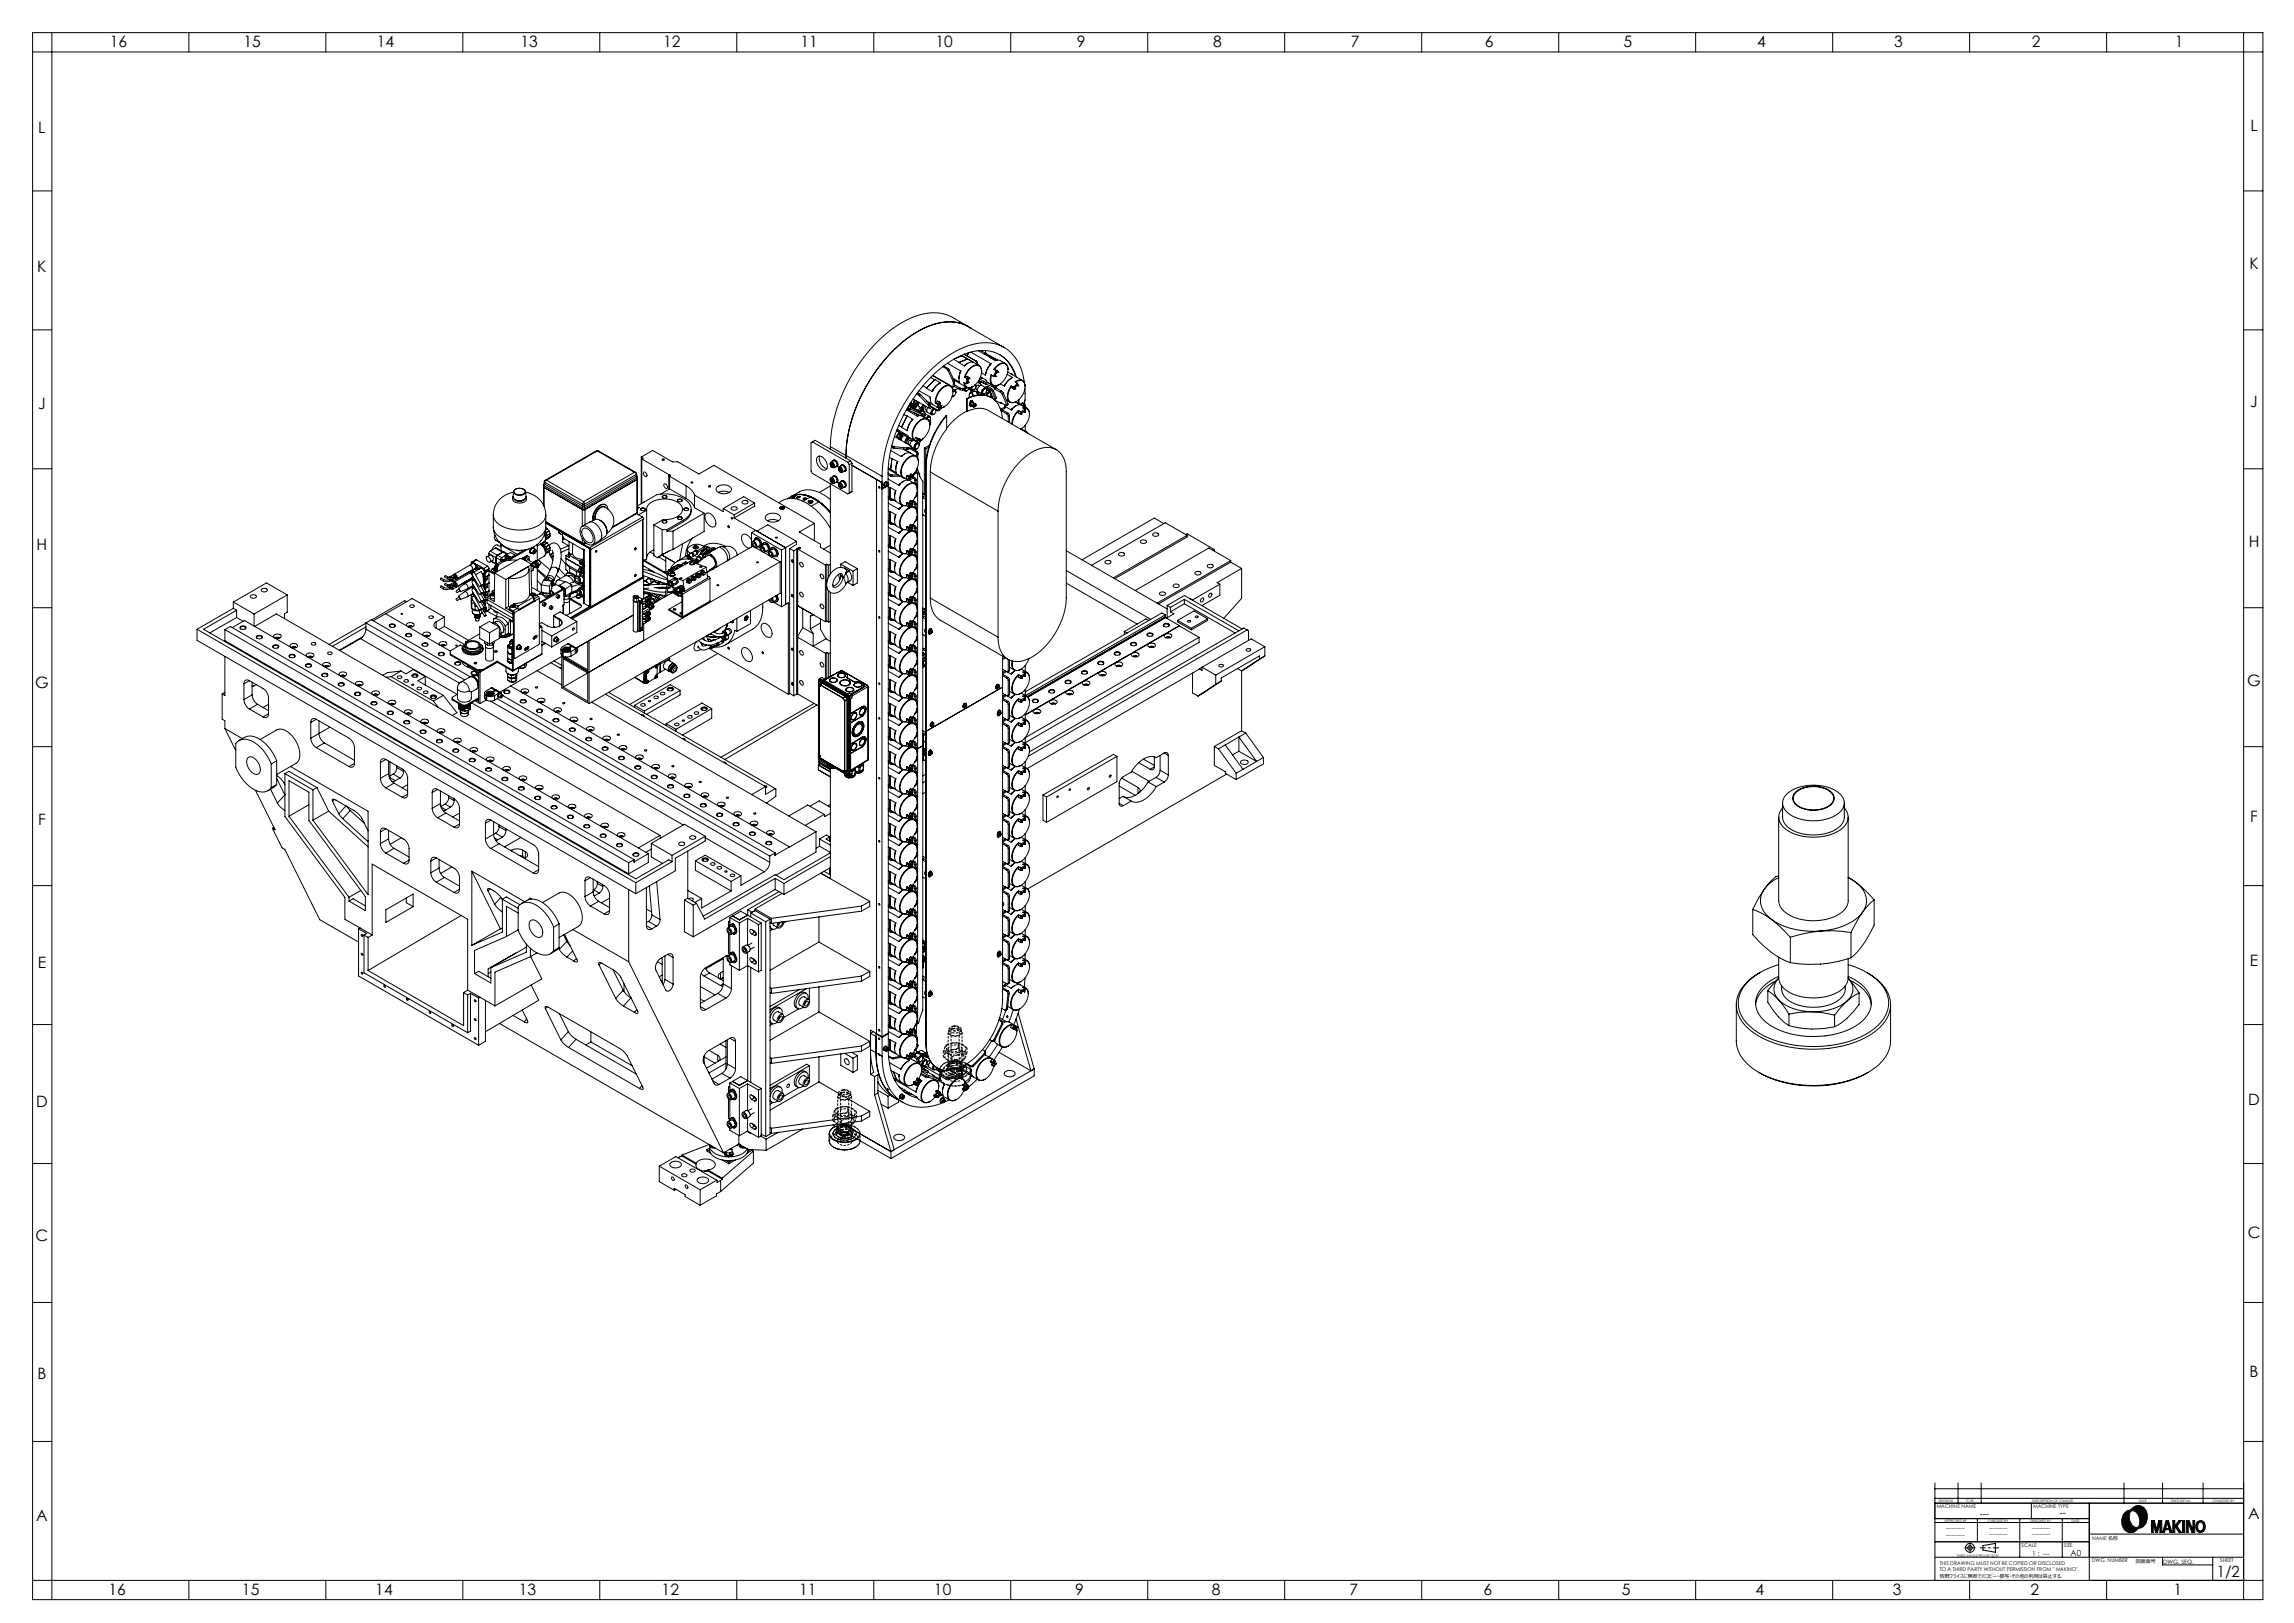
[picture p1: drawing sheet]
<svg xmlns="http://www.w3.org/2000/svg" width="1189mm" height="841mm" viewBox="0 0 1189 841" stroke-linecap="round" stroke-linejoin="round" font-family="sans-serif">
<defs><g id="words">
<g font-size="8.1">
<text x="57" y="24">16</text>
<text x="126" y="24">15</text>
<text x="195" y="24">14</text>
<text x="270" y="24">13</text>
<text x="344" y="24">12</text>
<text x="415" y="24">11</text>
<text x="485" y="24">10</text>
<text x="558" y="24">9</text>
<text x="629" y="24">8</text>
<text x="700" y="24">7</text>
<text x="770" y="24">6</text>
<text x="841" y="24">5</text>
<text x="911" y="24">4</text>
<text x="982" y="24">3</text>
<text x="1053" y="24">2</text>
<text x="1127" y="24">1</text>
<text x="20" y="69">L</text>
<text x="1166" y="68">L</text>
<text x="19" y="141">K</text>
<text x="1166" y="140">K</text>
<text x="20" y="212">J</text>
<text x="1166" y="211">J</text>
<text x="19" y="285">H</text>
<text x="1166" y="284">H</text>
<text x="18" y="357">G</text>
<text x="1165" y="355">G</text>
<text x="20" y="427">F</text>
<text x="1166" y="426">F</text>
<text x="20" y="502">E</text>
<text x="1166" y="501">E</text>
<text x="19" y="574">D</text>
<text x="1165" y="572">D</text>
<text x="1165" y="642">C</text>
<text x="18" y="643">C</text>
<text x="1166" y="713">B</text>
<text x="19" y="715">B</text>
<text x="19" y="788">A</text>
<text x="1165" y="787">A</text>
<text x="56" y="827">16</text>
<text x="125" y="827">15</text>
<text x="195" y="827">14</text>
<text x="269" y="827">13</text>
<text x="343" y="827">12</text>
<text x="414" y="827">11</text>
<text x="484" y="827">10</text>
<text x="557" y="827">9</text>
<text x="628" y="827">8</text>
<text x="699" y="827">7</text>
<text x="769" y="827">6</text>
<text x="841" y="827">5</text>
<text x="910" y="827">4</text>
<text x="981" y="827">3</text>
<text x="1052" y="827">2</text>
<text x="1127" y="827">1</text>
</g>
<text font-size="8" x="1149" y="817">1/2</text>
<text font-size="5.3" x="1067" y="786">--</text>
<text font-size="4.9" x="1026" y="786">---</text>
<text font-size="4.3" x="1073" y="806">A0</text>
<text font-size="3.6" x="1053" y="806">1 : ---</text>
<text font-size="3.1" x="1121" y="810">DWG. SEQ.</text>
<g font-size="2.9">
<text x="1009" y="796">----------</text>
<text x="1009" y="793">----------</text>
<text x="1031" y="793">----------</text>
<text x="1031" y="796">----------</text>
<text x="1053" y="796">----------</text>
<text x="1053" y="793">----------</text>
</g>
<g font-size="2.7">
<text x="1004" y="781">MACHINE NAME</text>
<text x="1054" y="781">MACHINE TYPE</text>
<text x="1048" y="802">SCALE</text>
<text x="1070" y="802">SIZE</text>
<text x="1084" y="798">NAME 名称</text>
<text x="1084" y="809">DWG. NUMBER</text>
<text x="1151" y="809">SHEET</text>
<text x="1005" y="811">THIS DRAWING MUST NOT BE COPIED OR DISCLOSED</text>
<text x="1005" y="814">TO A THIRD PARTY WITHOUT PERMISSION FROM &quot; MAKINO&quot;.</text>
</g>
<g font-size="2.6">
<text x="1107" y="810">図面番号</text>
<text x="1005" y="818">牧野フライスに無断でのコピー・模写・その他の利用は禁止する.</text>
</g>
<text font-size="2.1" x="1019" y="778">C.N.</text>
<g font-size="1.7">
<text x="1005" y="778">REVISION</text>
<text x="1053" y="778">DESCRIPTION OF CHANGE</text>
<text x="1109" y="778">DATE</text>
<text x="1125" y="778">DWG.INF.No.</text>
<text x="1147" y="778">CHANGED BY</text>
<text x="1008" y="789">APPROVED BY</text>
<text x="1031" y="789">CHECKED BY</text>
<text x="1052" y="789">DESIGNED BY</text>
<text x="1074" y="789">DATE</text>
<text x="1014" y="807">THIRD ANGLE PROJECTION</text>
</g>
</g></defs>
<g fill="none" stroke="#000" stroke-width=".52" stroke-dasharray="1.3 .6" stroke-dashoffset=".5" stroke-linecap="butt">
<path d="M491 555l1 1M491 558a4 4 0 0 1-4-2 4 4 0 0 1 2-5 10 10 0 0 1 14 3 6 6 0 0 1-8 5l-4-1M492 554l4 1M494 550h2M494 552h-2M494 552l4 1M494 556l-2-2M494 557h2M496 557l-4-1M498 551l-4-1M498 551l2 1M498 553l-2-1"/>
<path d="M499 555h-3M491 562a4 4 0 0 1-4-3 4 4 0 0 1 2-4 10 10 0 0 1 14 2 6 6 0 0 1-8 6l-4-1M432 584a10 10 0 0 1 14 3v1l-2 2M434 585a7 7 0 0 1 10 2l-1 2M437 584l2-1M437 585h-3M437 585l4 1M439 590l-4-1M441 584h-4M441 584l1 1M441 586l-2-1M441 588h-1"/>
</g>
<g fill="none" stroke="#000" stroke-width=".52" stroke-dasharray="1.3 .6" stroke-linecap="butt">
<path d="M494 532h1a1.4 1.4 0 0 1 2 1 1.4 1.4 0 0 1-2 1l-2-1v-1h1M489 554v1M490 551h-1M491 541h3M491 558a4 4 0 0 1-4-4 4 4 0 0 1 4-4 9 9 0 0 1 12 4 7 7 0 0 1-10 5l-2-1M496 547l-3 1M496 550l4-1M497 543l-3 1M501 555v-1M433 574h3M437 565h1a1.4 1.4 0 0 1 2 1 1.4 1.4 0 0 1-2 1l-2-1v-1h1M439 580l-3 1"/>
<path d="M439 576l-3 1M489 561h1M491 562a4 4 0 0 1-4-4 4 4 0 0 1 4-4 9 9 0 0 1 12 4 7 7 0 0 1-10 5l-2-1M432 587v1M432 595a4 4 0 0 1-2-5 4 4 0 0 1 4-3 9 9 0 0 1 12 4l-1 2-2 2M434 586l1-1 2-1M439 583l3-1M442 589v-1M444 588v-1"/>
</g>
<g fill="none" stroke="#000" stroke-width=".52" stroke-dasharray="1.3 .6" stroke-dashoffset=".7" stroke-linecap="butt">
<path d="M492 533v2M498 535v-2M487 554v4M490 543v2l1 1M491 549l-1-1v-2M492 557a3 3 0 0 1-3-3 3 3 0 0 1 3-3 7 7 0 0 1 9 3 7 7 0 0 1-9 3M492 558a3 3 0 0 1-3-4 3 3 0 0 1 3-3 7 7 0 0 1 9 4 7 7 0 0 1-9 3M499 545l1 1v2M500 544v-1l-1-2M503 558v-4M432 576l1 2 1 1M435 567v1"/>
<path d="M441 568v-1M442 578l1 1v2M443 577v-1l-1-2M434 582l-1-1-1-2M437 584a2.6 2.6 0 0 1 3 0 2.6 2.6 0 0 1 1 3h-2M446 591v-4"/>
</g>
<g fill="none" stroke="#000" stroke-width=".52" stroke-dasharray="1.3 .6" stroke-dashoffset="-.1" stroke-linecap="butt">
<path d="M491 535v17M491 554l3-2M491 544v3M494 550l-3 2M494 556l-1-1a2.1 2.1 0 0 1 2-2 2.1 2.1 0 0 1 2 1l-1 2h-2M494 559l-1-1a2.1 2.1 0 0 1 2-2 2.1 2.1 0 0 1 2 1l-1 2h-2M494 551a2.6 2.6 0 0 1 3 0 2.6 2.6 0 0 1 1 3 4 4 0 0 1-6-2l2-1M494 550a2.6 2.6 0 0 1 3 0 2.6 2.6 0 0 1 1 2 4 4 0 0 1-6-1l2-1M496 555l3-2M499 552v-17M499 547v-3M499 555l-3 2"/>
<path d="M434 577v3M434 587l3-2M434 585l1-1 2-1M437 589l-1-1a2.1 2.1 0 0 1 2-2 2.1 2.1 0 0 1 2 1l-1 2h-2M437 592l-1-1a2.1 2.1 0 0 1 2-2 2.1 2.1 0 0 1 2 1l-1 2h-2M437 583a2.6 2.6 0 0 1 3 0 2.6 2.6 0 0 1 1 2 4 4 0 0 1-6-1l2-1M441 585v-17M441 580v-3M442 588l-3 2"/>
</g>
<g fill="none" stroke="#000" stroke-width=".52" stroke-dasharray="1.3 .6" stroke-dashoffset=".6" stroke-linecap="butt">
<path d="M491 555v-1M491 554v1M491 552l1-1M492 552v-1M492 552v1M494 557v-1M496 552v-2M498 553v-1M499 556v-1M500 552l-1 1M500 553v-1M493 560a2.1 2.1 0 0 1-2-2 2.1 2.1 0 0 1 3-2 3 3 0 0 1 3 0 3 3 0 0 1 1 3l-2 1h-3"/>
<path d="M434 587l-1 1M434 585v-1M436 593a2.1 2.1 0 0 1-2-2 2.1 2.1 0 0 1 3-2 3 3 0 0 1 3 0 3 3 0 0 1 1 3l-2 1h-3M437 583a2.8 2.8 0 0 1 3 0 2.8 2.8 0 0 1 1 3l-3 1M439 585v-2M441 586v-1M442 585v1M442 586v-1"/>
</g>
<g fill="none" stroke="#000" stroke-width=".52" stroke-dasharray="1.3 .6" stroke-dashoffset=".2" stroke-linecap="butt">
<path d="M494 532h2a1.9 1.9 0 0 1 2 2 1.9 1.9 0 0 1-2 1h-2a1.8 1.8 0 0 1-2-2 1.8 1.8 0 0 1 2-1M494 533h2a1.9 1.9 0 0 1 2 2 1.9 1.9 0 0 1-2 2h-2a1.8 1.8 0 0 1-2-2 1.8 1.8 0 0 1 2-2M489 548l2 1M490 546l1-1 3-1M491 552v1l1 1M492 556l-1-1v-1M493 548l-2-2M494 541h-3l-1 2M496 547l3-1 1-2M498 553l1 1v1M499 541l2 2M499 545l-2-2"/>
<path d="M499 553v-1l-1-1M500 548l-1 1-3 1M432 579l2-1 2-1M436 574l-2 1-2 1M437 565h2a1.9 1.9 0 0 1 2 2 1.9 1.9 0 0 1-3 1h-1a1.8 1.8 0 0 1-2-1 1.8 1.8 0 0 1 2-2M437 566h2a1.9 1.9 0 0 1 2 2 1.9 1.9 0 0 1-3 2h-1a1.8 1.8 0 0 1-2-2 1.8 1.8 0 0 1 2-2M439 580l3-1 1-2M442 574l2 2M442 578l-3-2M432 581l2 1M433 584a10 10 0 0 1 12 2v2l-1 2M435 591l-2-2-1-2"/>
<path d="M435 589l-1-1v-1M436 581l-2-2M437 584l-3 1M441 586l1 1v1M442 586v-1l-1-1M443 581l-1 1-3 1"/>
</g>
<g fill="none" stroke="#000" stroke-width=".52" stroke-dasharray="1.3 .6" stroke-dashoffset=".1" stroke-linecap="butt">
<path d="M494 533a2.8 2.8 0 0 1 3 0 2.8 2.8 0 0 1 1 3 4 4 0 0 1-7-1l1-1 2-1M494 532h1a1.4 1.4 0 0 1 2 1 1.4 1.4 0 0 1-2 1l-2-1 1-1M493 555v3M493 550h3M494 541l3-1M494 544h-3M494 550a2.8 2.8 0 0 1 3 0 2.8 2.8 0 0 1 1 3 4 4 0 0 1-7-2l1-1h2M494 553h1a1.4 1.4 0 0 1 2 2 1.4 1.4 0 0 1-2 1 1.2 1.2 0 0 1-2-1 1.2 1.2 0 0 1 1-2M495 549h1a2.1 2.1 0 0 0 3-2 2.1 2.1 0 0 0-3-2 2.7 2.7 0 0 0-3 0 2.7 2.7 0 0 0-1 3l1 1h2M496 546a2.1 2.1 0 0 0 3-3 2.1 2.1 0 0 0-3-1 2.7 2.7 0 0 0-3 0 2.7 2.7 0 0 0-1 2l2 1 2 1M497 558v-3M500 547h-4"/>
<path d="M434 568v16M436 574l3-1M436 577h-3M437 566a2.8 2.8 0 0 1 3 0 2.8 2.8 0 0 1 1 3 4 4 0 0 1-7-1l1-1 2-1M437 565h1a1.4 1.4 0 0 1 2 1 1.4 1.4 0 0 1-2 1l-2-1 1-1M439 579a2.1 2.1 0 0 0 2-2 2.1 2.1 0 0 0-2-2 2.7 2.7 0 0 0-3 0 2.7 2.7 0 0 0-1 3l1 1h3M442 580h-3M430 591a8 8 0 0 1 11-4l3 1 2 3M434 585a7 7 0 0 1 10 2 6 6 0 0 1-9 4M436 588v3M436 583h3M437 587l1-1a1.4 1.4 0 0 1 2 2 1.4 1.4 0 0 1-2 1 1.2 1.2 0 0 1-2-1 1.2 1.2 0 0 1 1-1"/>
<path d="M439 582a2.1 2.1 0 0 0 2-2 2.1 2.1 0 0 0-2-2 2.7 2.7 0 0 0-3 0 2.7 2.7 0 0 0-1 3l1 1h3M440 591v-3"/>
</g>
<g fill="none" stroke="#000" stroke-width=".52" stroke-dasharray="1.3 .6" stroke-dashoffset=".9" stroke-linecap="butt">
<path d="M491 554v-2M492 552l-1 2M492 556l2 1M492 554h-1M496 550l2 1M499 553v2M499 555l1-2M500 553h-2M434 585v2M439 583l2 1M442 586l-1 2M442 588v-2"/>
<path d="M442 586h-1"/>
</g>
<g fill="none" stroke="#000" stroke-width=".52" stroke-dasharray="1.3 .6" stroke-dashoffset=".4" stroke-linecap="butt">
<path d="M489 545l1-2M491 544l-1 2M491 549l2 1M491 546l-2-1M492 551l2-1M496 552h-2M496 555l-2 1M496 557l3-1M497 540l2 1M500 544v3M500 548l1-2M501 546l-2-1"/>
<path d="M432 578v-2M433 577l-1 2M434 579l-2-1M439 573l3 1M443 577l-1 3M444 579l-2-1M434 582l2 1M434 584h3M439 585h-2M440 588l2-2M443 581l1-2"/>
</g>
<g fill="none" stroke="#000" stroke-width=".52" stroke-dasharray="1.3 .6" stroke-dashoffset=".3" stroke-linecap="butt">
<path d="M493 533v22M489 548v-3M491 544v-3M493 550v-2M497 543v-3M497 555v-22M500 549v-2M501 546v-3M433 577v-3M436 566v22M439 576v-3M444 579v-3"/>
<path d="M432 581v-3M436 583v-2M440 588v-22M442 582v-2"/>
</g>
<g fill="none" stroke="#000" stroke-width=".52" stroke-dasharray="1.3 .6" stroke-dashoffset=".8" stroke-linecap="butt">
<path d="M490 546l-1 2M490 543l1-2M491 546l2 1h3M494 544h3l2 1M496 550h-2l-3-1M499 541l-3-1-2 1M500 549v-1M501 543l-1 1M432 579v2M432 576l1-2M434 579l3 1h2M436 577h3l3 1"/>
<path d="M442 574h-2h-4M444 576l-1 1M439 583h-2l-3-1M442 582l1-1"/>
</g>
<g fill="none" stroke="#000" stroke-width=".52">
<path d="M17 17h1156v812h-1156zM27 17v812M98 17v10M169 17v10M240 17v10M311 17v10M382 17v10M453 17v10M524 17v10M595 17v10M666 17v10M737 17v10"/>
<path d="M808 17v10M879 17v10M950 17v10M1021 17v10M1092 17v10M1163 17v812M17 27h1156M17 99h10M1163 99h10M17 171h10M502 169a26 26 0 0 0-27 3 82 82 0 0 0-36 64M503 170a24 24 0 0 0-26 1 82 82 0 0 0-39 65"/>
<path d="M1163 171h10M478 200l2 1M482 196l2 1M484 197l-4 4M485 197l3 1-3 2-2 3M485 197h-1M485 197l-5 4M487 199l-4 3M487 197h.1M488 197h.1M489 190l2 1M491 191v1"/>
<path d="M491 188l7 4M491 199h.1M491 192l3 6M491 191l1 1M491 191h.1M492 199h.1M492 192l3 5M492 192h-1M493 200l-10-5 11 6M494 198h.1M494 198v3M494 186l3 2"/>
<path d="M494 197l7 4M495 197h.1M495 197v1M495 197l-1 1M495 199l3 2M495 198v1M495 199v1M495 198h-1M497 188l3 2M497 188h.1M498 193l-1 3M498 193h.1"/>
<path d="M498 192l-1 3v3l-3-2M498 192v1M498 184h1M498 184l9 5M499 184l2 2M499 184l-4 2M500 195h.1M500 195l1 1M500 195a6 6 0 0 1 8-5 8 8 0 0 1-4 11l-3-1-1-2M500 195h1l1 1M500 189v1M500 189h.1"/>
<path d="M501 199l-1-1v2l1 1 3-1M501 196v1M501 197v2M501 186h1M501 186l-4 2M502 186l3 2h-3l-2 2M502 186l-5 2M502 198h.1M502 188l-2 1M502 183l-1 1M502 196h.1M502 198l-1 1"/>
<path d="M502 196h-1M502 196v2M502 196l-1 1M503 182l11 7M505 200a1.4 1.4 0 0 1 0 1 1.4 1.4 0 0 1-1 1v-2M505 199l1 1M505 199h.1M506 187v1M506 187l-6-3 6 3M506 187h.1M506 188v1M506 188h1"/>
<path d="M506 187l1 1M507 188v1M507 182l3 1M507 197l2 1M507 198h.1M507 198h1M507 198h1h-1h1M507 197l3 1M508 198v2M508 196l2 2M508 200h-1h-1v2h1M508 198l1 2"/>
<path d="M508 195l7 5M508 182h.1M508 182l5 3M509 193l2 1M509 193a3 3 0 0 0-2-4 3 3 0 0 0-4 1l-2 3-1 2M509 182h.1M510 198l1 1M510 198h1M510 198h.1M510 183l3 2M510 183l7 3M511 182v1"/>
<path d="M511 193v1M511 199l5 2M511 193h.1M511 198l3 1M511 198v1M513 185l3 2h2l3 1M513 185l4 1M513 189h.1M513 189l-2 4M514 189l-2 2-1 3M514 189h-1M515 195l-1-1a3 3 0 0 0-1 4 3 3 0 0 0 4 2l1-1"/>
<path d="M515 195h1M515 191a4 4 0 0 1 7-2v3M515 191v1M515 191l1 1M515 195h.1M515 192a4 4 0 0 1 7-3 8 8 0 0 1-7 11l-1-2v-4M515 192h2M516 195h.1M516 200h.1M516 192h.1M516 192h1M516 192l-1 3"/>
<path d="M516 192l1 1M516 200v1M517 186h.1M517 186v1M517 192v1M517 200h.1M517 193l-1 1v1M517 193h.1M517 200l-1 1M518 184l4 3 2 2 2 6M518 199l3 1M520 180l-26-15a26 26 0 0 0-26 2 82 82 0 0 0-38 64"/>
<path d="M521 199v1M521 199h.1M522 194l3 2-3 1-1 3M522 193l2 1M524 194l6 3M524 196l-3 3M524 194h.1M526 198a3 3 0 0 1 4 0 3 3 0 0 1 1 4 7 7 0 0 1-7 6 6 6 0 0 1 0-8M527 195a18 18 0 0 0-26-12 69 69 0 0 0-37 41l-3 12-1 14M527 200l-1 2M527 200h.1M527 200h1"/>
<path d="M527 199l-1 1M527 199l-1-1a2.9 2.9 0 0 1 4-1 2.9 2.9 0 0 1 1 3M527 199l1 1M528 200h.1M531 198a21 21 0 0 0-20-20 49 49 0 0 0-34 20 81 81 0 0 0-20 49M468 215l2 1M470 212l5 4 3-1 3 2M470 212h1M470 216l3 1M470 216l-3 5M470 211l1 1M471 212v1"/>
<path d="M471 210l9 5M471 212h1M471 212h.1M471 213l6 2M472 209l1 1M472 212l6 3M472 212l-1 1M472 209h1M472 209l2 1M472 211h1M472 218l-2 4M472 218h.1"/>
<path d="M473 210v1M473 210l-1 1M473 217l-2 3-1 3M473 217l-1 1M473 211h.1M473 207l9 5M474 211h-1M474 211l-1 1M474 211v1M474 210v1M474 210l-2-1-1 1 3 1M474 210h-1"/>
<path d="M474 214l2 1M474 207l-1 2 1 1M474 212h.1M474 212l2 1M474 207v2M475 208v3M475 209l1-1-1 2M475 209l-1 2M475 204l1 1M475 209l1 1M476 210l-2 2M476 203l1 1"/>
<path d="M476 205h1M476 208v2M476 202l6 4M476 213h.1M476 213h1M476 209v1l2 2M477 205l4 5M477 204h.1M477 204l-1 1M477 214l1-1 1 1M477 211l-1 2M477 204l5 5"/>
<path d="M477 204v1M478 215h.1M478 215h-1M478 214l1 1M478 211l-2 2M478 211h.1M478 212l-1 1M478 215h2M478 215v1M478 210v1M479 215l1-1 2 2M479 213h-1l-2 1"/>
<path d="M479 216h.1M479 210l-1 2 1 2M479 210v3h1M480 215l-1 1M480 211v1v1M480 201l3 2M480 201h.1M480 208l3 1M481 211v3l2 1M481 210h.1M481 217l1 1M481 218h1"/>
<path d="M481 210l1 2M482 218v1M482 218h.1M482 209v1M482 209l-1 1M482 216l-2 1M482 216h.1M482 216l-2 1 2-1v2M482 216v1M482 219h.1M482 210l1 1M482 210h-1"/>
<path d="M482 206l1 3 3 2M482 206v1M482 217l-1-1-1 1M482 219v1M482 217h.1M483 211l2 1M483 211h.1M483 211l3 2M483 211l-1 1M483 202v1M484 202h-1M484 212l-2 2 1 1h1"/>
<path d="M484 212l-1 1v2M484 215h.1M484 212a1.4 1.4 0 0 0-1 1 1.4 1.4 0 0 0 1 2M484 212a1.3 1.3 0 0 0-1 1 1.3 1.3 0 0 0 1 2l1-3M485 209h1M485 209a8 8 0 0 1 7-9 6 6 0 0 1 0 9l-3 2h-2M485 209h.1M485 212v1M485 213h.1M485 212l1 1M486 211h1zM486 209v1"/>
<path d="M486 210l1 1M487 211h.1M487 212h-2M487 212h.1M487 208v1M487 210h.1M487 210h1M487 208h-1l-1 1M487 208l-1 1M487 212l-1 1M487 211v1M487 209h.1"/>
<path d="M487 209v1M487 209l-1 1M488 210h.1M488 210h-1M488 210l-1 1M488 211l-1 1M489 211h-2M489 211h.1M491 215v7a39 39 0 0 0-9 23M491 215a44 44 0 0 0-11 27M491 215a40 40 0 0 0-11 27M494 201l1 1"/>
<path d="M494 202h1v1M494 203a3 3 0 0 0-2-3 3 3 0 0 0-4 1l-2 3-1 5M494 203l1-1v1M494 203a1.3 1.3 0 0 1 1 1 1.3 1.3 0 0 1-1 1M494 205v1M494 205h.1M495 200l3 2M495 200l-1 1M495 203h-1M495 203h.1M497 201l-2 1M498 202h1"/>
<path d="M498 201h1M498 201v1M499 201v1M499 202l1 1M500 202v1l1-1M500 202h1M501 201h-2M501 213l-5 3-5 6M501 207h.1M501 213h.1M501 207v6M501 213l6-1h4l36 21"/>
<path d="M501 207a12 12 0 0 1 13-1 12 12 0 0 1 6 11M501 202h.1M502 201l-3 1M502 202l2 1M502 201l-1 1-1-1M502 204h.1M503 204v-1l-1 1zM503 210h.1M503 210v1l1-1M503 209l1-1-1 1v1M503 208h.1M503 209h.1"/>
<path d="M503 202l1 3M503 201v1h2M503 210h1M503 203v1l-1 2M503 201l1 1M503 202l2 3M504 210h.1M504 207v1M504 208h.1M504 201v1h1M504 209h1M504 209h-1v1a1 1 0 0 1 0-1 1 1 0 0 1 1 0"/>
<path d="M504 202l1 1M504 210l1 1M504 202l3 1v1M505 202h.1M505 209l-1 1M505 209v1M505 210v1M505 210h.1M505 210h1M506 209a1 1 0 0 1 0 2 1.1 1.1 0 0 1-2-1M506 209h-1l-1 1M506 209h-1"/>
<path d="M506 203h.1M506 210l-1 1M506 200h.1M506 203l1 1M506 203h1M507 204h.1M507 204v1M507 203v1M508 204h1M509 204v1M510 202a1.3 1.3 0 0 1 1 1 1.3 1.3 0 0 1-2 1zM510 204h.1"/>
<path d="M511 201l1-1 2 1M511 201l-2-1a2.2 2.2 0 0 0-2 3l2 1M511 201a1.7 1.7 0 0 0-2 1 1.7 1.7 0 0 0 0 2M511 201h.1M511 201l1 1M511 202a1.4 1.4 0 0 0-2 0 1.4 1.4 0 0 0 0 2h1M511 202a1.8 1.8 0 0 0-2 0 1.8 1.8 0 0 0 0 2h1M511 202h.1M511 202l2 1M512 201h-1M512 201l1 1M512 201l1 2"/>
<path d="M513 202v1zM513 206h.1M513 203h-1l-1 2M513 202l1 1M513 205l1 1M513 204h1a1.4 1.4 0 0 0-2-1 1.4 1.4 0 0 0-1 1v1M514 204l-1-1-2 2h1a1.1 1.1 0 0 1 1-2 1.1 1.1 0 0 1 1 1 1.1 1.1 0 0 1-1 2M514 206h.1M514 204h.1M514 206l-3-1h-3l-7 2M514 200l1 1M514 201l1 1"/>
<path d="M514 206l2 1M514 205l1 1zM514 201l-1 1M514 203l2 4M515 202l1 4M515 202l-1 1M515 201l1 1M515 207l4 2M516 201h-1M516 202l2 1M516 201h.1M516 201v1"/>
<path d="M516 201l3 2M516 206v1M518 212h1M518 203l1 1M519 209l-1-1 4 2M519 212v1M519 213l3 2M519 203l1 1M519 209h.1M519 203h-1M519 204l3 6M520 212l-1 1"/>
<path d="M520 212l2 2M520 204l2 5M520 204h-1M521 211l3 1M521 211l-2 1M521 212h-1M521 211v1M521 210v2M522 207l1 1M522 215l1 1M522 209v1M522 214l1 1"/>
<path d="M522 214v1M523 216v3M523 215v4M523 215v1M524 200a6 6 0 0 0 0 9l3-1M524 200h.1M524 200l1 1M524 200l2 2M524 212h.1M525 212h-1M525 201l1 1M526 200l-1 1"/>
<path d="M526 200v2M526 202h.1M526 208l3 2h-3l-2 2M526 210l-1 2M526 210h.1M526 208l6 4M528 213l-3 3-1 4M528 213h.1M528 213h1M528 207v2M528 209h.1M528 213l-2 3-1 4"/>
<path d="M528 213v1l1 1M529 215h.1M529 213v2M529 213h.1M530 209l-1 1M530 212a3 3 0 0 1 4 1 3 3 0 0 1-1 4l-2 3-2 2M531 210h.1M531 210v1M531 209h-1l-1 1 1-1 1 1M531 213h.1M531 213l-2 2M531 213v1"/>
<path d="M531 211h.1M531 210v1v-1h-1M531 214h.1M531 210h-1M531 214v-1v1M531 207v3M531 212l-2 1M531 212l-1-1 3 1 1 3M531 212v2M531 201v9M531 200h.1M534 215h.1"/>
<path d="M309 233h1M309 233l1 1M309 233l-26 16M310 234l-27 15M310 234l19 11M310 233v1M310 233l20 12M332 237h1v1M332 237l6-4 10 6h3l11 7 8-5 52 30M332 237v24M333 238l14 8M333 238v23"/>
<path d="M344 238h-1M344 238h.1M421 229l18 11M421 229h-1v15l1 1 18 11M421 229l1-1 19 11M424 237a5 5 0 0 1 5 6 4 4 0 0 1-6-4zM425 236a5 5 0 0 0 4 7M430 231v2M430 231l8 5M431 240a1.3 1.3 0 0 1 1 1 1.3 1.3 0 0 1-1 1v-1zM431 240a1.8 1.8 0 0 0 0 1 1.8 1.8 0 0 0 1 1M431 240h.1"/>
<path d="M431 240l1-1 1 1 1 1-2 1M431 240h1v2M431 239a1.7 1.7 0 0 1 3 1 1.7 1.7 0 0 1-1 2M432 239a1.9 1.9 0 0 1 2 0 1.9 1.9 0 0 1 0 3M438 236v1M439 236l18 11M439 236v1M439 240l1 1M441 239l-2 1M441 239l1 1M461 237l1 1M462 233l5 4"/>
<path d="M462 232h1M462 231h1M462 238v5M462 238h.1M462 238l3 1M463 232h.1M463 231l1 1M463 231v1M463 232l7 1M464 232h6M464 232h-1M464 226l8 5"/>
<path d="M465 223v1M465 240l-1 3M465 240h.1M465 222l10 7M465 224h1M465 239l-1 3 1 3-3-2M465 239v1M466 223l-1 1M466 227h.1M466 227v1M466 220l1 1M466 224l5 2-1 1"/>
<path d="M466 228h.1M466 223v1M466 224l-1 1v2M467 225h-2v1l1 1M467 226l-1 2M467 226h.1M467 224v1M467 225l-1 3M467 221l3 2M467 225l-1 2M467 226v2M468 236l-1 1"/>
<path d="M468 236h.1M468 225l-1 1M469 235l-1 1M469 235h.1M469 229h.1M469 229l1 1M470 227l-1 2M470 227v1M470 226h.1M470 230h.1M470 232v1M470 226h-2l-1 2"/>
<path d="M470 222v1M470 222h.1M470 226v1M471 233h-1M471 232h-1M471 232v1M471 227l-1 1-1 1M472 232l3 2M472 232h.1M472 232l-1 1M472 227l-2 1v2M472 232l2 1"/>
<path d="M472 231l-1 1M472 231v1M473 228l-1 3M473 228h-1l-1 1v1h1M473 232h.1M473 228h.1M474 228l1 1M474 228h-1M474 228a8 8 0 0 1 6-11 6 6 0 0 1 0 9l-3 2M474 228h.1M475 227h.1M475 227l-1 1"/>
<path d="M475 234v1M475 236l-7-3 4 2h-2l-3 2M475 229h.1M475 227h1M475 230a1.3 1.3 0 0 1 2 1 1.4 1.4 0 0 1-2 2l-1-1zM475 229h2M475 234l1 1M475 235v2M475 234h.1M475 232v1M475 227v2M476 235v2"/>
<path d="M476 235h-1M476 227h.1M476 228h.1M476 227v1M476 227l-1 2M476 228l1 1M476 227l1 1M476 228h1M476 239a3 3 0 0 0-2-3 3 3 0 0 0-4 1 7 7 0 0 0-2 11h2M476 230a1.7 1.7 0 0 0-2 1 1.7 1.7 0 0 0 0 2M476 239h.1M476 231a1.4 1.4 0 0 0-2 0 1.4 1.4 0 0 0 1 2"/>
<path d="M476 230a1.7 1.7 0 0 0-2 0 1.7 1.7 0 0 0 0 2l1 1M476 231h.1M477 229h.1M477 228v1M477 228h.1M478 228h.1M478 228h-1M478 227v1M479 232v24M479 232l1 1M480 233v307M481 232l-1 1"/>
<path d="M482 231l-3 1M482 220a3 3 0 0 0-2-3 3 3 0 0 0-4 1 8 8 0 0 0-2 10M482 220h.1M529 222l3 2M531 224l2 1M531 220v3M532 224h1M17 243h10M266 257a4 4 0 0 0 3 3 4 4 0 0 0 4-2M266 258a2.7 2.7 0 0 0 1 3 2.7 2.7 0 0 0 3 0l2-1 1-2M266 255a12 12 0 0 0-10 12M267 259a4 4 0 0 0 5 0l-2 1z"/>
<path d="M267 254a3 3 0 0 1 5 1 3 3 0 0 1-3 1 3 3 0 0 1-3-2zM272 255a3 3 0 0 1-3 2 3 3 0 0 1-3-2M272 255a12 12 0 0 1 11 12M273 258h.1M282 251v11M282 253v-1l20 12h1l27-16-27 16h-1M282 251v1M282 252l20 11M282 251h.1M282 252v10M282 250h.1M282 250v1"/>
<path d="M282 250l20 11M282 251l20 11M283 249l-1 1M283 249h.1M283 249l20 11M303 260v1M303 260l-1 1M329 245l1 1M329 245l-26 15M330 247v1M330 246l-27 15M330 246v1"/>
<path d="M330 247l-27 15M330 247h.1M330 246h.1M330 248v18M330 248l-27 15M330 247v18M334 245a1.3 1.3 0 0 1 1 0 1.3 1.3 0 0 1 0 2l-1-1zM343 257h1a1 1 0 0 1 1 0 1 1 0 0 1 0 1 1 1 0 0 1-1 0zM344 251a1.2 1.2 0 0 1 2 1 1.2 1.2 0 0 1-1 1l-1-1zM345 257h-1v1M345 257v1M347 247h.1"/>
<path d="M347 247v7M347 246h.1M347 246v1M347 247l9 5M347 253l-5 3M347 253l9 5M347 247v6M351 259h1a1 1 0 0 1 1 0 1 1 0 0 1 0 1 1 1 0 0 1-1 0zM353 259h-1v1M353 259v1M356 252l3 2 1 3M356 258l3 3 1 2"/>
<path d="M356 252v6M358 250h1h-1zM360 257l15 8v-1M360 257v6M367 252h1zM368 252h-1M368 252h.1M372 252a5 5 0 0 1 7 2 5 5 0 0 1-8-1zM372 255h3h3M385 260a1.4 1.4 0 0 1 2-1 1.4 1.4 0 0 1 0 2h-2v-1zM408 258h1zM410 257a15 15 0 0 1 17 5l3 4-6-6"/>
<path d="M410 257l5-1 5 2M410 257l-1 1M410 257a15 15 0 0 1 17 5l3 3M410 257l4-2a15 15 0 0 1 16 4M410 257h.1M411 258h.1M412 257v1M412 257l-1 1M412 258h-1M412 257h.1M413 258l2-1-1 1zM414 258h.1"/>
<path d="M414 257v1M415 257l-2 1M416 258h2l-1 1zM417 258v1M417 258l1 1-1-1M417 258h.1M419 260l1-1a1 1 0 0 1 1 0 1 1 0 0 1 0 2 1 1 0 0 1-1 0zM419 260l1-1a1 1 0 0 1 1 1 1 1 0 0 1 0 1 1 1 0 0 1-2 0zM420 260h.1M420 258l-4 2M420 258l4 2M420 260h1h-2h1"/>
<path d="M430 252h.1M430 252l-5 3M430 251v46M431 248a1.3 1.3 0 0 1 1 1 1.3 1.3 0 0 1-1 1v-1zM431 248a1.8 1.8 0 0 0 0 2 1.8 1.8 0 0 0 1 0M431 248l1-1 2 1v1l-2 1M431 248l1 1v1M431 249h1v1l-1-1zM431 240l1 1v1l-1-1zM431 247a1.8 1.8 0 0 1 3 1 1.8 1.8 0 0 1 0 2M432 249h.1M432 241h.1"/>
<path d="M432 249h-1M432 241h-1M432 247a1.9 1.9 0 0 1 2 1 1.9 1.9 0 0 1 0 2M433 250h.1M433 242h.1M434 250h-1M435 242a1.3 1.3 0 0 1 1 1 1.3 1.3 0 0 1 0 2l-1-1zM435 251a1.2 1.2 0 0 1 1 0 1.2 1.2 0 0 1 0 2l-1-1zM435 242a1.8 1.8 0 0 0 0 2 1.8 1.8 0 0 0 1 1M435 250a1.8 1.8 0 0 0 0 2 1.8 1.8 0 0 0 1 1M435 242l2-1 1 2v1M435 250l2-1 1 1v2l-2 1"/>
<path d="M435 242l1 1v2M435 250l2 1-1 2M435 251h1v1h-1zM435 243h1v1h-1zM436 242a1.8 1.8 0 0 1 2 0 1.8 1.8 0 0 1 0 2M436 250a1.6 1.6 0 0 1 2 0 1.6 1.6 0 0 1-1 2M436 243v1M436 251v1M436 251l-1 1M436 243h.1M436 251h.1M436 243l-1 1"/>
<path d="M436 241a1.9 1.9 0 0 1 2 1 1.9 1.9 0 0 1 0 2M436 249a1.9 1.9 0 0 1 2 1 1.9 1.9 0 0 1 0 2M438 244l-2 1M438 244h.1M438 244h-1M440 241v14l-1 1M442 240l-2 1M442 241l15 9v3M442 255h-1M442 240v15M442 255l-3 1M454 248v288"/>
<path d="M454 248l3 2M454 248h.1M455 252l1 1zM457 253h.1M457 250v3M457 250h.1M457 253v284M457 247v6M459 252h.1M459 252l-2 1M460 251h.1M460 251v1"/>
<path d="M460 252h.1M460 250l-2 1 1 1M460 250a1.1 1.1 0 0 0-2 1 1 1 0 0 0 1 1M460 248l6 3M460 245l2 1M460 246l2 1M460 243l8 5M460 250v2h-1M460 250h-1v2M460 250l-1 1v1M460 242l2 1M460 252l1 1"/>
<path d="M460 257l1 1M460 258l2 1M460 252v283l-3 2M461 258h.1M461 253v5M461 253h.1M461 253l3 1M462 258h.1M462 259h.1M462 246h.1M462 247h.1M462 258h-2l8 4"/>
<path d="M462 246v1M462 258v1M462 243h.1M462 247h5M462 259h1M462 246h4M464 255v2M464 255h.1M464 254v3v3l-3-2M464 254v1M466 251h.1M468 249l-2 2"/>
<path d="M468 249h.1M469 248l2 1-3 1-2 1M470 248l4 3M470 248l1 1M470 248h.1M470 247v1M470 247h1M470 246h.1M470 246l2 1M470 246v1M471 249h.1M471 247h.1"/>
<path d="M471 247v2M471 247h2M471 247h1M472 247v1M472 260h-1M472 260h1M472 248h.1M472 260h.1M472 246l-1 1M472 246l1 1M472 246h.1M472 246h1"/>
<path d="M473 247l-1 1M473 247h.1M473 260a7 7 0 0 0 1-9 8 8 0 0 0-7 8v2l3 1M473 248l-2 1M473 246a6 6 0 0 0 1-10 8 8 0 0 0-6 11l2 1M473 248h.1M473 246v1M473 246h.1M473 247h1M473 259l1 1M473 246v2M473 248l1 1"/>
<path d="M474 246h-1M474 260l1 1M474 247l1 2M474 260h-1M474 247l-1 1M474 258h.1M474 245l-1 1M474 249v2M474 245h.1M475 245l1 1M475 249v3M475 249h-1"/>
<path d="M475 251v1M475 245h1M475 255v1M475 243h.1M475 256v-1v2l-1 1M475 244v-1v2l-1 1M475 244h.1M475 252h.1M475 256h.1M475 254a3 3 0 0 0-2-4 3 3 0 0 0-3 2 7 7 0 0 0-2 10h2M475 242l2 5M475 254h.1"/>
<path d="M476 246v284M476 245l2 4v274l-2 7M476 245v1M478 256h1zM478 256l2 1M478 257h1l-1 1 2 1M480 242v299M482 245v65M482 245l35 20M1163 243h10M256 273a14 14 0 0 0 9 12 14 14 0 0 0 15-4l2-5 1-3M256 267a11 11 0 0 0 11 8 14 14 0 0 0 16-7v-1"/>
<path d="M256 273a11 11 0 0 0 11 8 14 14 0 0 0 16-7v-1M256 267v6M257 278l-1 1 3 2M257 280l2 1M282 277l1 2-1 2M282 277l1 1M283 276h.1M283 274h1M283 278v1M283 267v6M283 271l19 11M283 271l23 13"/>
<path d="M283 270l19 11M283 276v1l2-1M284 274h.1M284 274h-1M284 274v1M284 274l-1 1M284 275h1M284 275l-1 1M285 279h.1M285 279l-2 1M285 275v1M285 275l-2 1"/>
<path d="M285 278v1M285 276v1M285 278l-2 1h2M285 277l-1 1v1l1-1M285 278h.1M285 277v1M290 275v1M290 276l2 1M292 278v1l10 6M292 279v2l3 2M292 279h.1M292 278v-2l13 8 1 1"/>
<path d="M292 279v1v-1M302 273a6 6 0 0 1 6 5 2.8 2.8 0 0 1-1 4 2.8 2.8 0 0 1-4-1 7 7 0 0 1-1-8zM302 263v10l3-2a7 7 0 0 1 7 8l-1 1-4 2M302 263h1M302 279v2M302 261h1M302 262h1M302 262v1M302 261v1M302 274a5 5 0 0 1 5 6 3 3 0 0 1-3 1 3 3 0 0 1-2-3v-2zM303 262v1M303 261v1"/>
<path d="M303 263v9M309 269a6 6 0 0 1 6 7M309 269l-4 2M311 270l2 2 2 3M311 270l3 2 1 3M314 263a8 8 0 0 1 0 13M314 263a5 5 0 0 0-5 6M314 262a6 6 0 0 0-7 6v2M315 276l-1 2-3 2M315 275v1M315 264a2.6 2.6 0 0 0-2-3 2.6 2.6 0 0 0-3 2l-2 3v4M330 266l-13 8"/>
<path d="M330 266l3 2M330 266h.1M330 266l-13 7M330 265v1M330 262l11-6a16 16 0 0 1 17 6v2v2l-4 4M330 263h1l-1 1M332 264l1-1a1 1 0 0 1 1 0 1 1 0 0 1 0 2 1 1 0 0 1-1-1zM333 268l1 1h-1M333 269v30M333 269l-27 16M333 268l-27 16M334 260h.1"/>
<path d="M334 263h-2v1M334 263v1M335 264a7 7 0 0 1 9-5 9 9 0 0 1 10 5 8 8 0 0 1-10 5l-5 3M335 264l-4 3M335 264v26h-1M339 272v16l2 1M339 272l4 2M343 274v13M343 274h3M343 270h1a1 1 0 0 1 1 0 1 1 0 0 1 0 1 1 1 0 0 1-1 0zM345 270h-1v1M345 270v1"/>
<path d="M346 274v1M346 275h3M349 275v10M351 268h1a1 1 0 0 1 1 0 1 1 0 0 1 0 1 1 1 0 0 1-1 0zM353 268h-2l1 1M353 268v1M354 270l-8 4M354 270l-8 5M354 270h.1M355 264v-1a1 1 0 0 1 2 0 1.1 1.1 0 0 1-1 2 1 1 0 0 1-1-1zM356 263h-1v1M356 263v1"/>
<path d="M358 264l-1 4-3 2M359 279l-3 4-1 5M360 263l5 3M365 266v9l-16 10M365 266l-16 9M366 266a4 4 0 0 1 5 5v2a4 4 0 0 1-6-5zM375 264l6 3M377 273h1zM378 273h-1h1M379 263a1.4 1.4 0 0 1 2-1 1.4 1.4 0 0 1 1 2h-2h-1zM381 268l11 7M381 267v1"/>
<path d="M390 280a3 3 0 0 0-2-3 3 3 0 0 0-4 1 5 5 0 0 0 4 6M390 276v7M390 276l15 9M391 261v1l-10 6M391 261l-10 6M391 261l-6-4-10 7M391 279a2.9 2.9 0 0 1 4 4M392 275l-2 1M392 275l15 9M392 275l6-3 15 9M397 267a5 5 0 0 1 8 1 5 5 0 0 1-8 0zM398 270l3-1 2 1"/>
<path d="M402 278l1 1h-1zM404 261a14 14 0 0 1 17 2l6 5 3 6M404 263h1a1 1 0 0 1 1 0 1 1 0 0 1 0 1 1 1 0 0 1-1 0zM404 263h1a1 1 0 0 1 1-1 1 1 0 0 1 0 2 1 1 0 0 1-1 0l-1-1zM405 263l1 1v-1M405 263h1M405 263v1M406 263h.1M422 271l-8 5 11 6v2l5 3M422 271v9M424 260l-3 2M460 277l1 1"/>
<path d="M460 273l6 3M460 265h1M460 261l6 3M460 270h1M460 271l2 1M461 270h.1M461 265v5M461 278v5M461 277v1M461 265h.1M461 277v6M461 277l3 2"/>
<path d="M461 265l3 2M462 271h.1M462 272h.1M462 271l-2-1 8 4M462 271v1M462 272h1M464 280v2M464 267v3M464 267h.1M464 280h.1M464 279v3v3l-3-2M464 279v1"/>
<path d="M464 267v2v3l-3-2M466 276h.1M466 263v1M466 276l2-2-2 2M466 263l2-1-2 2M466 263h.1M470 274l1 1M470 262l1 1M470 274h.1M470 262h.1M470 261v1M470 273v1"/>
<path d="M470 273l1 1M470 261h1M470 273h.1M470 261h.1M471 275h.1M471 274h.1M471 263h.1M471 261h.1M471 261v2M471 274v1M471 273h.1M471 273l2 1"/>
<path d="M471 261h2M471 260v1M471 261l1 1M471 274h1M471 260l2 1M472 274h.1M472 261v1M472 272l-1 1M472 272l1 1M472 272h.1M472 275h2M472 262l2 1"/>
<path d="M473 274h-1M473 261l-1 1M473 274h.1M473 261h.1M473 272a7 7 0 0 0 1-9 8 8 0 0 0-7 9v2h3M473 273v1M473 260v1M473 274l-2 1M473 273h.1M473 262l-2 1M473 260h.1M473 260v2"/>
<path d="M473 272h1M473 273v-1v2M473 273l1 1M473 260l1 1M474 272l1 2M474 272l-1 1M474 261v2M474 274v1M474 270h.1M475 264v1M475 276h.1M475 261v3"/>
<path d="M475 274v2M475 274h-1M475 261h-1M475 276v1M475 263v1M475 264h.1M475 268v1l-1 1M475 268h.1M475 277v-1v1M475 277h.1M475 279a3 3 0 0 0-2-4 3 3 0 0 0-3 2 7 7 0 0 0-2 10h2M475 266a3 3 0 0 0-2-3 3 3 0 0 0-3 1 7 7 0 0 0-2 10h2"/>
<path d="M478 267l2 1M480 263l-1 1 1 2M517 265a37 37 0 0 1 22-33 10 10 0 0 1 14 11v67a37 37 0 0 1-22 32 10 10 0 0 1-14-11v-1M517 265v65M598 277a1.4 1.4 0 0 1 1-1 1.4 1.4 0 0 1 1 2h-2zM603 271l-5-3-37 22M615 277l14 8M615 277l-38 22M615 277v1l-37 22M615 277l-11-6-38 22M232 300h3M232 299h3"/>
<path d="M232 299l-1-1 1 2M232 299v1M234 299h-1M235 299h1l-1 1M235 300v1h-1M235 299v1M235 299v-1a1 1 0 0 1 2 0 1.1 1.1 0 0 1-1 2M235 299h1v1M235 299h.1M235 298h1v2M241 298h.1M242 297l-1 1"/>
<path d="M243 297l2 1M243 293l2 1v1M243 297l-10 6M243 293l-10 6M244 292h.1M244 296h.1M244 300h.1M244 296h1M245 291l-1 1M245 296h1M245 300h1M245 295l-10 6"/>
<path d="M245 299l-1 1M245 295l-4 3M245 299l-2 1M245 296l-2 1M245 292l-2 1M245 292h.1M245 300h.1M245 298v1M245 291h.1M245 291l6 4M245 296h.1M245 300h-1"/>
<path d="M245 292h-1M245 292h1M245 299l-8 5M246 295h.1M246 292l1 2-1 1M246 295h1M246 292l1 2M246 292h.1M246 295l-2 1M247 298l-2-1 3 7M247 298l2 5M247 298l2-2 1 2 1 5"/>
<path d="M247 294l-1 1M247 294l2 1M247 294l1 1M247 294h.1M247 295h.1M247 295v1M247 290l-2 1M247 290l6 3M248 295h.1M249 295h-1M249 295h.1M249 295l-4 2"/>
<path d="M249 294h.1M249 294v1M249 294l1 1M250 297h.1M250 295l1 1-1 1M250 297l1 1M250 295l1 1M250 295h.1M250 299l1 1v1M251 297h-1M251 295v1M251 295h.1"/>
<path d="M251 299h-1l1 1M251 298v1M251 299h.1M251 298h.1M251 297h.1M251 296v1M251 296h.1M251 297v3M251 296v10M252 289a1.5 1.5 0 0 1 2 0 1.5 1.5 0 0 1-1 2l-1-1zM252 288h2l1 1 1 1-2 1M253 295v1"/>
<path d="M253 299v1M253 296l-2 1M253 296h.1M253 293v2M253 296v-1l-2 1M253 293l-2 2M253 287v1M253 298h.1M253 287l4 2M253 295v14M253 298l-2 1M253 296l3 2"/>
<path d="M253 295l2 2M253 295l-2 1M254 286l-1 1M254 286l4 2M255 291l2 1M255 295l1 2M255 295h1M255 295l1-1 1 1M256 297h.1M256 295v1M256 295h1M256 296v1"/>
<path d="M256 294v1M256 297v15l-4-2M256 297l6 3M257 295v1M257 295h-1M257 294h.1M257 294h-1M257 294l-1 1M257 284l4 2M257 284l-3 2M257 284l3 2M257 296l-1 1"/>
<path d="M257 296h-1M257 296h.1M257 294l1 1M257 294v1M257 289v3M257 292h.1M257 289h.1M257 296h1M257 292v2M257 292l1 1M257 292v1M257 289l3 1"/>
<path d="M257 295h.1M258 296h-1M258 295h.1M258 295v1M258 288l-1 1M258 288h.1M258 294h-1M258 294h-1h1M258 288l2 1M258 293l-1 1M258 293h-1v1M259 281h.1"/>
<path d="M259 281l1 2M260 283l-3-1-1 1-1 2M260 290v1M260 282l8 5 4-2-8 5M260 282v3M260 291h.1M260 289l-1 1h1M260 282h.1M260 290h1zM260 290h.1M260 291l-3 1M261 286h.1"/>
<path d="M261 286l-3 2M261 290l-1 1M261 290h.1M261 286l2 1M262 288l1 1M262 288h.1M262 288h1v1M262 289h.1M262 288l-2 1M262 288v1M262 290l-2 1M262 289l-1 1"/>
<path d="M263 287l-1 1M263 287l2-1 2 2M263 287h.1M263 287v1M263 288v1M263 288l1 1M263 289h1M263 289l-1 1M264 289v1M264 289l-2 1M264 289l-4 2M264 289h.1"/>
<path d="M264 290h.1M264 289h1h-1M264 290h1M264 289h1M265 290h-1M265 289h.1M267 288l-2 1M267 288h.1M268 285h3M268 285h2M268 290a8 8 0 0 0-10 5v1M270 285h.1"/>
<path d="M271 285h-1M271 290h.1M271 289v1M271 289h.1M272 290h1M272 289h2l1 2M272 289l-1 1M272 289v1M273 290l3 2M274 288l-2 1M274 288v1v1M274 288l-3 1"/>
<path d="M274 285l-9 5M274 294a5 5 0 0 1-5 5l-5 1v14M274 295v13M275 292v1M275 292l-6-3-13 8M275 293l-13 7M275 293l1 14M276 284l-1 2v1M276 287h.1M276 293h.1M276 292v1M276 292v2v-1"/>
<path d="M276 292l1 2-1 1M276 284h1M276 292h1v1M276 292h-1M276 292h.1M276 293v3h-1M276 291v1M276 291l1 1M277 285a1 1 0 0 1 1 1 1.1 1.1 0 0 1-2 1zM277 286h.1M277 294h1h1M277 294h.1"/>
<path d="M277 284a1.3 1.3 0 0 0-2 1 1.3 1.3 0 0 0 1 2M277 291h1M277 291h-1M277 293v1M277 292l1 1M277 293h.1M278 291a1.5 1.5 0 0 1 2 0 1.5 1.5 0 0 1 0 2M278 291h1v2M278 291h-1M278 285l-2-1-1 1v1l1 1M278 293l-1 1M278 291l-1 1"/>
<path d="M278 291v1M278 292h.1M278 293h.1M278 292l1 1M278 282h.1M278 295l5 5M278 295l5 4M278 282v8M278 294v12M279 293h-1M279 290h.1M279 293h.1"/>
<path d="M279 294h-2M279 294h-1M280 293h-1M280 293l-1 1M280 291l5 4a2 2 0 0 1 3-1 2 2 0 0 1 1 2M280 282a4 4 0 0 1 2 6M280 282l2 2 1 2M281 282h.1M281 282l1 2 1 2M281 282h1M282 281l-4 2M282 288l-4 2"/>
<path d="M282 281h.1M282 282l1 1M283 281h1M283 281l-2 1M283 300a2.1 2.1 0 0 1 3-1 2.1 2.1 0 0 1 1 3M283 283v2l2-1M284 281v1M284 281l-2 1M284 282l1 1M284 282l-1 1M285 286l-2 1M285 286v2"/>
<path d="M285 286h.1M285 283v1M285 283h-2M285 299l-1 1M285 299l2 1M285 299l-3 1v1M285 283a3 3 0 0 1 4-1 3 3 0 0 1 2 3 19 19 0 0 1-2 11M285 285v1M285 284h.1M285 284l-1 1v1M285 285h.1M285 285l-2 2 2-1"/>
<path d="M285 284v1M285 287l1 1v1zM285 295l-1 4M286 288l1 2M286 285v1a13 13 0 0 1-1 9M287 287h-2M287 288l-1 1M288 294l1 1v1M288 298l2 2M289 296l-2 4M290 295l3 3M291 289l2 3"/>
<path d="M293 289v6l1 2h1M293 289l8 5M293 289h.1M293 288v1M293 297h3l2 2M293 297v1M294 297h-1M294 298h2l2 2M295 283l-5 2M295 287h.1M295 287l-2 1M295 287h1"/>
<path d="M295 284l-4 2M295 281v6M295 288v1l-2-1M295 288l5 3M295 297l4 2M295 294v3M295 294l4 2M295 288h.1M297 287l1 2 4 1M297 287l-2 1M297 282v5M298 299a1.5 1.5 0 0 1 2 1 1.5 1.5 0 0 1-2 2v-2z"/>
<path d="M299 296v3h1M299 296l2 1M300 299l1 2-1 1M300 292l2 1M300 291v1M301 298h.1M301 298h-1M301 291v1M301 295v3M301 295h.1M301 292h-1M301 292h.1"/>
<path d="M301 292l2 1M301 298l-2 1M301 298l1 1M301 298h1v1M301 295v2M302 296v1M302 295h.1M302 295l-1 1h1M302 297l-1 1M302 297h1M302 294a1.4 1.4 0 0 0-2 0 1.4 1.4 0 0 0 0 2h1l-8-4 2 2M302 281h1"/>
<path d="M302 281v1M302 299l1 1M302 299h1M302 295v1M302 299h.1M302 290v1M302 290l-2 1M302 282h1M302 296h1M302 293v1M302 282l4 2M302 285h1"/>
<path d="M302 293h.1M302 285h.1M302 297h.1M303 291h-1l1 1M303 293h.1M303 291l-2 1M303 292h-1M303 296h-1M303 295h-1M303 294l-1 1M303 294l-2 1M303 285v28"/>
<path d="M303 285h.1M303 281v1M303 281h.1M304 281l-1 1M306 284v1M306 284h.1M306 285h.1M306 285v29M309 285v1M329 298h.1M329 298h1l-1 1zM329 284h1l-1 1z"/>
<path d="M329 284v1zM333 299l-27 15M333 295a32 32 0 0 1 13 5M333 296l13 5M333 298l12 4M333 293l1 1M333 293l6 4M333 290l13 8M333 290l13 7M333 298l1 1M333 299h1M333 299l-27 16"/>
<path d="M334 299v11l1-1M334 299h-1M334 299l-37 22M334 290l1 1M336 300h2M336 300l-2 1M337 295l-1 1M337 286l2 1M338 296h.1M339 285l-3 1-1 3M341 289l4 2M343 288l7 4z"/>
<path d="M343 287l-2 2M344 296h2M345 289v7M346 298l1 5 3 2M346 298h1M346 300h.1M346 300v1M346 297h.1M346 297v1M347 286l-6 3M347 295h1M347 296l-1 1"/>
<path d="M347 296h1M347 295h.1M347 295l-1 1M347 297l-1 1M347 297l2-1a.8 .8 0 0 1-1 1 .8 .8 0 0 1-1 0zM348 295h.1M348 295h-1M348 297h1zM348 299l6 2M348 294v1M348 296h1M348 296h.1"/>
<path d="M349 295l-5 1M349 294h.1M349 285l-6 2M349 295l-1 1M349 295h1M349 295h2M349 294h-1v1M349 297v1h-1l-1-1M349 294h-1M349 297a1 1 0 0 1 0 1 1 1 0 0 1-2 0M350 300a1.2 1.2 0 0 1 1 0 1.2 1.2 0 0 1 0 2M350 294h-1"/>
<path d="M350 298a1.5 1.5 0 0 1-3 0M350 300h-1M350 295h.1M351 294v1M351 294l-1 1M352 293h1M352 293l-1 1M352 293l1 1M352 293h-1l-2 1M352 293h.1M353 293h.1M353 293h1"/>
<path d="M353 293h-3l-2 3M354 282l-2 8M354 292l-1 1M354 292h1M355 292h.1M355 292h1M356 291l-1 1v-1l1 1-1-1v1M356 288l-5 3M356 288a.8 .8 0 0 1 1 0 .8 .8 0 0 1-1 1zM356 285v3M356 288l2 1-1 1M356 288h.1"/>
<path d="M356 300v1M356 300h2M356 300h1M356 288h2l-1 1M357 288l1-1 1 1-1 1 3 1M357 286l1 1M357 286v1M358 292a1.5 1.5 0 0 0 2 0l6 2M358 291l-10 5M358 291l1-1a.8 .8 0 0 1 0 1 .8 .8 0 0 1-1 0zM358 299v1l1 1M358 299l1 1"/>
<path d="M358 291h1zM358 287a1 1 0 0 1 2 0 .8 .8 0 0 1-1 1v-1M359 286l1-1 1 1v1l-1 1M359 298l-1 1M359 298l1 1M359 300v1M359 283h1a1 1 0 0 1 2 0 1 1 0 0 1 0 2 1.1 1.1 0 0 1-2-1zM360 299l-1 1M360 299h.1M360 291v1h-1h-1v-1M360 283h.1M360 291a1.2 1.2 0 0 1-1 2 1.2 1.2 0 0 1-1-1"/>
<path d="M360 288l2 1 1-1v1v1M360 284h1zM360 291a10 10 0 0 0-13 4M360 285l1 1v1v-1zM360 290h2v1M360 283v1M361 299l-2 1 1 1M361 298v1M361 298h.1M361 297v1M361 297h2M361 297h1"/>
<path d="M361 283h1M361 283h-1v1M361 283v1M362 297l-1 1M362 297h1M362 291v1M362 291h.1M362 291l1-1-1-1-1 1h1v1M362 299h-1M363 291h.1M363 287h1v2M363 287l-1 1"/>
<path d="M363 294h1h-1zM363 287h1v1M363 297v1M363 298h-1l1 1M363 297v1h1M363 297h1M363 290h1M364 296l-1 1M364 296h.1M364 296h1M364 297v1M364 289l-1 1h1"/>
<path d="M364 288l1 1M364 288v1M365 285l-1 1M365 283l2-1 3-1 6 2M365 288h.1M365 284l2-1 1 3M365 284h.1M365 284l-4 2M365 298h-1M365 284l-3 2M365 283a6 6 0 0 0-9 2l1 1M365 296v1"/>
<path d="M365 296h-1v1M365 287h1h-1zM365 287h1M365 286l2 1M365 285l-2 2M365 289a2.3 2.3 0 0 1 3-2 2.3 2.3 0 0 1 2 2l1 2v3M365 297h-1v1h1M366 285l1-1 1 2M366 285h.1M366 285l-2 2M366 287h-1v1M366 294l1 6-12 6"/>
<path d="M366 294l-12 7M366 284h.1M366 285h1l1 1M366 287l6-3a5 5 0 0 1 5 7M366 284h-1M367 298v1M367 288a4 4 0 0 1 3 6M367 288l-6 4M367 288a4 4 0 0 1 4 3 4 4 0 0 1-3 5l-2 1M367 286h-1M367 285l-1 1 1 1M367 286v1"/>
<path d="M367 299l1 1M367 299h.1M368 284h1M368 295v1M368 300v12M368 300l-14 8M368 285l1 1M368 286h.1M369 284v2M369 295h1M369 285h1M371 284v1a.8 .8 0 0 0-1-1 .8 .8 0 0 0-1 1h1"/>
<path d="M372 284l1-1a5 5 0 0 1 5 7M375 283a5 5 0 0 1 7 5M382 287h.1M390 281a1.7 1.7 0 0 1 2 1 1.7 1.7 0 0 1-1 2l-1-1zM390 281l2-1a2.1 2.1 0 0 1 2 3l-2 1M390 283l-24 14M390 281a1.1 1.1 0 0 1 2 1 .8 .8 0 0 1-1 1zM391 280a2.4 2.4 0 0 1 3 0 2.4 2.4 0 0 1 1 2l-1 1 2-1a2 2 0 0 1 2 3l-2 1M391 281l1 1M392 284l3 2M392 291h1zM393 283h1"/>
<path d="M394 283h.1M394 283a1.8 1.8 0 0 1 2 1 1.8 1.8 0 0 1 0 2l-2-1zM395 284a.8 .8 0 0 1 1 0 .8 .8 0 0 1-1 1zM395 283v-1a2.4 2.4 0 0 1 3 0 2.4 2.4 0 0 1 1 3v1l1-1a2.1 2.1 0 0 1 2 3l-2 1M395 284l1 1M396 281a2.9 2.9 0 0 1 3 4M396 286l3 2M397 286h1M398 286a1.7 1.7 0 0 1 2 1 1.7 1.7 0 0 1 0 2l-1-2zM399 286a.8 .8 0 0 1 1 1 .8 .8 0 0 1-1 1zM399 285v-1a2.4 2.4 0 0 1 3 1 2.4 2.4 0 0 1 1 2l-1 1h-1M400 286v1"/>
<path d="M400 284a2.7 2.7 0 0 1 3 1 2.7 2.7 0 0 1-1 3M400 289l4 2M404 291l-99 57-14-8M404 291v16l-99 58M405 285v29M407 284l-2 1M407 284v29M409 284v75M409 284l2 1M411 290l-1 1h1M411 285v76M413 281v1l-4 2"/>
<path d="M413 281l-6 3M413 284v76M413 284l-2 1M413 284h.1M413 284v75M413 284l15 9M415 291a1.2 1.2 0 0 1 1 1 1.2 1.2 0 0 1 0 2l-1-1zM415 284h-1M415 284h.1M425 298a1.2 1.2 0 0 1 2 0 1.2 1.2 0 0 1-1 2l-1-1zM428 293v29M429 292l1 1"/>
<path d="M429 292l-1 1M429 292v10M430 293v6M430 292v1M430 283l-3 2M434 299v-1a1.7 1.7 0 0 1 2-1 1.7 1.7 0 0 1 1 3 4 4 0 0 1-5 4 6 6 0 0 1 2-5zM435 298v2M435 297l1 1M436 298l-2 4-2 2M436 298h.1M436 298l1 1M436 292l2-1 6 4"/>
<path d="M436 292v2M436 292l6 4M437 299h.1M438 294l2 2M438 297a1.4 1.4 0 0 0 1-2 1.4 1.4 0 0 0-2-1 8 8 0 0 0-7 13 6 6 0 0 0 9-5M438 297h.1M438 297l-1 2M438 297l2 4a.9 .9 0 0 1-1 1 .9 .9 0 0 1-1 0l-1-3M440 296l1 2v2l-2 2M440 296l-2 1M440 296h.1M442 296v7"/>
<path d="M444 295v7l-2 1M444 295l-2 1M460 298l6 3M460 290h1M460 286l6 3M460 295h1M460 282l1 1M460 296h2M460 283l2 1M461 295h.1M461 283h.1M461 290v5"/>
<path d="M461 290h.1M461 290l3 2M462 296h.1M462 296v1M462 283h.1M462 284h.1M462 296l-2-1 8 4M462 283h-2l8 4M462 283v1M462 297h1M462 284h1M464 295h.1"/>
<path d="M464 292v3M464 292h.1M464 292v2v3l-3-2M466 288v1M466 288l2-1-2 2M466 288h.1M470 299l1 1M470 287h1M470 299h.1M470 287h.1M470 286v1M470 298v1"/>
<path d="M470 298l1 1M470 286h1M470 298h.1M470 285v1M470 285l1 1M470 285h.1M471 300h.1M471 299h.1M471 287v1M471 286h.1M471 286v1M471 299v1"/>
<path d="M471 286v2M471 298h.1M471 285v1M471 298l2 1M471 285l2 1M471 299h1M471 286l1 1M471 298h2M472 299h.1M472 286v1M472 285h-1M472 297l-1 1"/>
<path d="M472 297l1 1M472 285h1M472 297h.1M472 284v1M472 284l1 1M472 299l2 1M472 287l2 1M473 299h-1M473 298v1M473 286l-1 1M473 297a7 7 0 0 0 1-9 8 8 0 0 0-7 9l1 2h2M473 285a7 7 0 0 0 1-9 8 8 0 0 0-7 8l1 3h2"/>
<path d="M473 298h.1M473 285v1M473 299l-2 1M473 287l-2 1M473 285h.1M473 285v2M473 297h1M473 284l1 1M473 298v-1v2M473 298l1 1M473 285l1 1M474 297l1 1"/>
<path d="M474 285l1 1M474 297l-1 1M474 285h-1M474 286v2M474 299v1M474 295h.1M474 283h.1M475 298v4M475 288v1M475 288v2M475 288h.1M475 286v3"/>
<path d="M475 298l-1 1M475 286h-1M475 280v2l-1 1M475 280v1M475 293h.1M475 293v1l-1 1M475 281h.1M475 289h.1M475 291a3 3 0 0 0-2-3 3 3 0 0 0-3 1 7 7 0 0 0-2 10h2M553 296l43 25M553 285l52 31M573 291a1.4 1.4 0 0 1 2-1 1.4 1.4 0 0 1 0 2h-1z"/>
<path d="M580 287a1.4 1.4 0 0 1 2-1 1.4 1.4 0 0 1 1 2h-2zM591 280h2a1.1 1.1 0 0 1 1 0 1.1 1.1 0 0 1 0 2 1.1 1.1 0 0 1-2 0l-1-1zM619 297a1.4 1.4 0 0 1 2-1 1.4 1.4 0 0 1 1 2h-2zM626 293a1.4 1.4 0 0 1 2-1 1.4 1.4 0 0 1 0 2h-1h-1zM629 285v1M629 285h.1M638 291l-38 22M638 291l6 4M638 290l-11-6-39 22M638 290l-38 23M638 290v1M644 295v15l-10 10"/>
<path d="M644 295l-13 7 1 1M17 315h10M121 315l-19 11M121 315l2 1M121 312l11 6M121 312v3M123 316l-17 10 224 129 17-9 1 1M123 320l-14 8M123 320l3 2M123 316v4M130 309l1-1a1.2 1.2 0 0 1 2 1 1.2 1.2 0 0 1 0 1 1.2 1.2 0 0 1-2 0l-1-1zM132 318v6"/>
<path d="M136 305a1.4 1.4 0 0 1 1 0 1.4 1.4 0 0 1 1 1l-2 1zM149 308l-11-6-17 10M149 308l-17 10M149 308v9l-2 1v3M200 318l14-8 16 10M208 318h1zM211 312l-1-1-17 10M213 314v-1a1 1 0 0 1 1 0 1.1 1.1 0 0 1 1 2 1 1 0 0 1-2 0l-1-1zM222 319h1a1 1 0 0 1 1 0 1 1 0 0 1 0 1 1 1 0 0 1-1 0h-1zM230 305h3M230 301h3M230 304h3"/>
<path d="M230 300h3M230 304h-2l2 1M230 300h-2l2 1M230 304v1M230 300v1M230 320l-4 2M230 320v5M232 304h3M232 303h3M232 303h-1l1 1M232 303v1M233 304v1"/>
<path d="M233 300v1M233 304h.1M233 300h.1M234 304l-1 1M234 300l-1 1M234 304v1h-1M234 300v1h-1M234 303h-1M234 304v1M234 300v1M235 303h1l-1 1M235 304v1h-1"/>
<path d="M235 303v1M235 303v-1a1.2 1.2 0 0 1 2 0 1.2 1.2 0 0 1 0 2h-1M235 303v-1l1 1v1M235 302l1 1v1M238 305l-2 2h1l1-1M238 309l-2 1v1h1l1-1M241 303l1 1v1M241 307h1v2M241 303l-3 2 1 2 3-2M241 307l-3 2 1 2 3-2M241 302h.1M241 302l1-1-7 4"/>
<path d="M244 312h.1M244 312l1 3M244 304h.1M244 312l1 1M244 308v4M245 313v-1v1l1 1M245 315l1 1M245 313v2M245 304h1l-1 1M245 308l1 1M245 300l-4 3M245 304l-4 3"/>
<path d="M245 317l1 1h2M245 317l1 1 2 1M245 304h.1M245 311l-1 1M245 304h1M245 304h-1M245 303l-3 2M245 307l-3 2M246 320a1.6 1.6 0 0 0 3 0M246 319v1M246 318l2 1M246 319h1h1"/>
<path d="M246 320h.1M246 300l-1 1M246 308l-1 1M246 316h2M246 314h1M246 314v2M247 302l-2-1 3 7M247 306l-2-1 3 7M247 310l-2-1 3 7M247 319h.1M247 302l2 6h-1M247 306l2 6"/>
<path d="M247 310l2 6h-1M247 319h1M247 320h.1M247 302h.1M247 306h.1M247 310h.1M248 319h-1M248 318v1M248 316h-2l-1-1v2M248 316v2M249 316h-1M249 319l-1 1h-1"/>
<path d="M249 319h-1M249 319h.1M249 320h.1M249 318v1l-2 1M249 320h-1h-2M249 319v1M249 316l2 3M249 303l-1 1M249 312h-1M250 303l-2 1M250 312h-2M250 303l-1 1 2 3"/>
<path d="M250 307l-1 1 2 3v3M250 311l-1 1 2 4M250 315l-1 1M250 315h.1M250 303l2 4M250 307l2 4M250 311l2 4M250 315l2 4M250 317l-2 1M250 318l-2 1M250 315v1M250 315l1 1"/>
<path d="M250 316h1M250 316h.1M250 303l1 2M250 307l1 2M250 303h1M250 307h1M250 311h1M250 303v1M250 307v1M250 311v1M250 303l1 1M250 307l1 1"/>
<path d="M250 312h1M251 312v1M251 315h.1M251 312h.1M251 301v1M251 302h.1M251 312h-1M251 314v1M251 306v1M251 310v1M251 314h.1M251 303h-2"/>
<path d="M251 303h-1M251 307l-3 1M251 307h-1M251 311l-2 1M251 311h-1M251 315l-3 1M251 315h-1M251 317h1M251 316h.1M251 313h.1M251 302v1M251 307h.1"/>
<path d="M251 311h.1M251 303h.1M251 316h1l-1 1M251 316v1M251 301h.1M251 305h.1M251 309h.1M251 307h1zM251 311h1zM251 315h1zM251 319h1zM251 300v1"/>
<path d="M251 304v1M251 308v1M251 308h2M251 301v3M251 307v1M251 307v3M251 311v3M251 315v1M252 316l-1 1M252 315l-1 1M252 315v2M252 311l-1 1"/>
<path d="M252 311v2l14 7M252 311h-1M252 311l14 7M252 310v1M253 317l4 2M253 304h.1M253 308h.1M253 308l-2 1M253 300v-1l-2 1M253 304h-2M253 300l-2 1M253 304l-2 1"/>
<path d="M253 302l-2 1M253 302h.1M253 306h.1M253 316l-1 1M253 313v3M253 306l-2 1M254 308v2h2M254 309l-2 1M254 314v1l12 7M255 308h.1M255 306l1 1M255 306v1"/>
<path d="M256 308h.1M256 308h-1M256 316v1h2M256 307a1 1 0 0 0-2 0 1 1 0 0 0 0 2 1 1 0 0 0 2 0M256 306h-1M257 320a6 6 0 0 1 6 3M257 320l-1 1M258 317l-1 3M262 300v15M262 315l4 2M264 314h1M264 314l-2 1"/>
<path d="M264 315l2 2M265 315l-1 1 2 1M265 314v1M265 314l1-1a1 1 0 0 1 1 1 1 1 0 0 1 0 1 1 1 0 0 1-2 0zM265 314h.1M266 317h.1M266 317v5M266 317l1 1M266 314h.1M266 314h-1M266 313h.1M266 313l2 1"/>
<path d="M267 318v23M267 314v1M267 315h1M268 315l1 1M268 315l-2 2M268 314v2M269 316l-2 2M274 308a8 8 0 0 1-8 5M274 308l3 1M275 308h.1M275 308l1-1a1 1 0 0 1 1 0 1 1 0 0 1 0 2 1 1 0 0 1-1 0zM275 304l5 3"/>
<path d="M276 307h.1M276 307l-2 1M276 308h.1M277 308h.1M277 308h-1M277 311h.1M277 310h.1M277 309l-9 5M277 309v2M277 310v1M277 311l-8 5M278 308v1"/>
<path d="M278 308l1 1M278 301l3 2M279 309l1 1M279 309l-2 1M280 310v24l-13 7h-1v-24M280 310l-3 1M281 303l4 1M281 303v4l4 1M281 307l-3 2M281 307l-1 1h1l2 2 4-3M281 307v1M281 307a2.2 2.2 0 0 0 2 2 2.2 2.2 0 0 0 2-2"/>
<path d="M281 307l2 1 2-1M282 313h.1M283 313l-1-1-1 1v1h1M284 300l-1 1M284 300l2 1M285 304v4M285 307h.1M285 307h2M285 307v1M286 306l1 1M286 314a.6 .6 0 0 1 0 1 .7 .7 0 0 1-1 1zM286 315h.1"/>
<path d="M286 304l2-1 3 2M286 301v4l-1 3M286 301h.1M286 301h-4l-1 2M286 301l-1 3M286 304h.1M286 301v3M286 314h-1v1l1 1M287 300l-1 1M287 300l-1 4M287 302l1 1M287 319v6h1"/>
<path d="M287 319l3 2M287 319l3-2 9 5M289 301l4-3 3 1 1 3M289 309a.7 .7 0 0 1 1 1 .6 .6 0 0 1-1 0zM289 309h.1M289 303l3 2M290 309l-1-1-1 1 1 1M290 303v1M290 303l3 2M291 304a2.4 2.4 0 0 1 2 2 2.4 2.4 0 0 1-1 2M291 305h1M292 314h.1"/>
<path d="M292 314v-1v5M292 314v4M292 305v8v1M292 305l-12 8M292 305l-12 7M292 306v2M292 309h1M292 311h1M292 308l1 1M293 309v2M293 302l-4-1h-1v2M293 305v4"/>
<path d="M295 309v1M295 310l-2 1M295 309h-2M295 311v7l-2 1M295 308h.1M295 310v2h-3M296 307h.1M296 308l3-1-3 1M296 307l-1 2M296 307l-1 3M296 310l5 3M296 303v4l-3 2"/>
<path d="M296 303l-3 2M296 303l-3-2-3 2M298 301l-3 1M299 307a1.3 1.3 0 0 1 1-1 1.3 1.3 0 0 1 1 2l-1 1-1-1M299 309a1.2 1.2 0 0 0 1 1 1.2 1.2 0 0 0 1-1l-1 1h-1v-1M299 309l1 1 1-1M299 306l-3 1M299 309l2-1 1 1M300 308l-5 2 6 4M300 302h-1M300 302l1 1M300 306h.1"/>
<path d="M300 306h-1M300 302v1l1-1M300 303l-4 1M300 305v1M300 305h.1M300 306l1 2-1 1M300 306l1 1-1 1M301 313v1v1l-6 3M301 314h.1M301 313v1M301 302h1M301 302h.1"/>
<path d="M301 302h-1M301 305l-1 1M301 305h.1M301 305h1M302 305v1M302 308h-1M302 308l1 1M302 303h1h-2M302 304l-1 1M302 302l-1 1M302 304h1M302 306h1"/>
<path d="M302 306h.1M302 301l-1 1M302 309h.1M302 301v1M303 301h-1M303 308h-3M303 309h-1M303 304h-1M303 303l-3 2M303 304l-3 1M303 302h-1M303 313l2 1"/>
<path d="M305 314h1zM306 314l-10 6M306 314v1M306 315l-10 5M306 314h.1M328 309h.1M328 311l1 1M328 309v2M328 311v16h1h1M328 311l1 1h1M328 309l1 1M329 312h1"/>
<path d="M329 310h.1M329 310v2M329 309a.9 .9 0 0 1 1 0 .9 .9 0 0 1 0 1 .9 .9 0 0 1-1 0zM329 309h-1M329 310a.7 .7 0 0 1 1-1 .7 .7 0 0 1 0 1M329 310h1M330 309h-1M330 309h1M330 310v2M330 310h-1M330 310h.1M330 312v15"/>
<path d="M331 309l-1 1M331 309v1M331 310h-1M331 310v1l-1 1M331 309h.1M331 309l2 1M331 311l1 1M331 311l-1 1M331 311v16M332 312h.1M332 312v15M332 312h1"/>
<path d="M332 311l1 1M333 310h.1M333 310v1M333 312h-1v1l1-1M333 312h.1M333 311h.1M333 311l-1 1M333 311v15M334 307l11 2M334 307h.1M334 308h3M334 313h.1"/>
<path d="M334 318h.1M334 318l1 1M334 318l-1 1M334 310l1 1M334 310h-1M334 313l1 1M334 301l3 1 2-1M334 310l-1 1M334 313h-1M334 307v1M335 319v1M335 319l-2 1"/>
<path d="M335 320l-2 1M335 311v1l-2 1M335 314v1M335 320l1-1zM335 311l-2 1M335 314l-2 1M335 320l1-1 1 1v1l-1 1M335 300v2M335 307l1 1M335 317h.1M335 317h1l1 1v1h-1M335 320h.1"/>
<path d="M335 317l-1 1M335 320l-1 1M335 309l1 1M335 312h1M335 309l-1 1h2M335 312l-1 1 2-1M335 317l1 1M335 320l1 1M335 307l5 3M336 310h.1M336 312v1M336 314h-1"/>
<path d="M336 314h.1M336 309l1 1-1 1M336 312h1v1M336 309h-1M336 312h-1M336 309l1 1v1v-1l-1-1M336 317h1v2M336 319l1 1v1M336 309h.1M336 312h.1M336 317h.1M336 319h.1"/>
<path d="M336 314l1 1M336 314l-3 2M336 307l4 2M336 318h.1M336 318l-1 1M336 313h.1M336 313l-1 1M336 310l-1 1M336 318v1M336 310v1M336 311l-1 1M336 313v1"/>
<path d="M336 314l-1 1M336 305h-2l6 2h5M336 312l1 1M336 317l1 2M336 317l1 1M336 319l1 2M336 309l1 1M337 315v1l-4 2M337 313l-1 1M337 315l-4 2M337 309l2 1M337 313h.1"/>
<path d="M337 308l-1 1M337 309l2 2M337 308v1M337 303h-3h1M337 309v1M337 319h.1M337 310h.1M337 310l2 1M337 300l1 2M337 318h.1M337 310v3M337 314h.1"/>
<path d="M337 314h-1M337 308l1 1M337 312h1zM337 313h1M337 311l-1 1M337 312h1M337 314h1M338 313l1 1v1M338 313l-1 1M338 313h.1M338 301v1M338 314v1"/>
<path d="M338 314l-1 1M338 315l-1 1M338 315h.1M338 315h-1M338 313l1 1M339 315h-1M339 308l2 1M339 300v1M339 310h.1M339 314h.1M339 301l2 2M339 301h.1"/>
<path d="M339 301l2 1M339 312h.1M340 312h.1M340 304l5 1M340 311v1M340 311l1 1M341 305l2-1 1 1M341 310h.1M341 310l1 1M341 308l-2 4-4 2M341 303h.1M341 302v1"/>
<path d="M341 301v1M341 310v1M341 309l2 1M342 310h-1M342 302l-1 1M342 301v1M342 302h-1M342 302h1M342 304v1M343 304l-1 1M343 302h.1M343 302v1"/>
<path d="M343 304v1M344 304v1M344 310l-2-2-3 5M344 302v1M345 304l-1 1h1M345 305h.1M345 302h.1M345 302l-2 1M345 304h-6M346 303h-12M346 301l-1 8M346 304l2 1h-2"/>
<path d="M346 303v6M347 301a1.3 1.3 0 0 1 1 1 1.3 1.3 0 0 1 0 2l-1-1zM347 316l6 4M347 316l6 3M347 304v1M347 301l1 1v2M347 301h.1M347 301h1M348 307h.1M348 301l1 2M348 304h1M348 304h.1"/>
<path d="M348 307l-10 6M349 306l-3 1h2M349 307h-1M349 307l3 1M349 307l3 2M349 304v2M349 303v1M349 316h1M349 306l-1 1M349 306h.1M349 306v1M350 306h1l-1 1"/>
<path d="M350 305l1 1M350 305l-1 1M350 307l1 1M350 305h.1M350 300l-2 1M350 300l1 2M350 300h-1l-2 1M351 306v1M351 302l-1 1-1 1M351 302l-2 1M351 304v1M351 302h.1"/>
<path d="M351 307v1M351 305h2l-1 1M352 308h1M352 309h1M352 308v1M352 307h1M352 305l-1 1M352 305l1 1M352 305l-1-1-1 1M352 304l1 1M352 304h-1M352 307l-1 1"/>
<path d="M352 307h.1M353 306l-2 1M353 306l-1 1M353 304a1.4 1.4 0 0 1 1 0 1.4 1.4 0 0 1 0 2M353 307h.1M353 304h-1M353 304l1 1M353 304h-2M353 308v1M353 305v1M353 303v1M353 307l1 1"/>
<path d="M353 307v1M353 319h.1M353 317l-1 1h1M353 318h.1M353 308v12M353 312l-6 4M353 308h.1M353 309h.1M353 319l1 1M353 308h1M354 305h-1M354 305v1"/>
<path d="M354 320h-1M354 308v12M354 306h1M354 306h-1M354 301l1 5M354 306l-1 1M356 301v1h1M356 301h1M357 301v1M357 300v1M357 300h1M358 302h-1"/>
<path d="M358 300v1M358 301h-1l1 1M360 301h-1M368 312l-14 8M372 303h1h-1zM386 320l1-1a1.1 1.1 0 0 1 1 2 1 1 0 0 1-2 0zM386 319h1a1 1 0 0 1 0 2 1 1 0 0 1-1 0zM388 320h.1M389 316v7l-7 4M395 313a13 13 0 0 1-5 13l-14 8M400 310v1M400 310v1h-1"/>
<path d="M400 310a1.3 1.3 0 0 1 0 2 1.3 1.3 0 0 1-2-1M401 312l4 2M402 309v2l-2 1M402 309l1 2-1 1h-1M403 308v3l-1 1M407 313l-2 1M407 313l2-1v48M411 308l-1 1h1M413 314h.1M413 314l3 1M413 314l15 8M415 307a1.2 1.2 0 0 1 1 1 1.2 1.2 0 0 1 0 1l-1-1z"/>
<path d="M416 315l5 4M416 315v10M421 319h.1M421 319h-1v7M425 313a1.2 1.2 0 0 1 2 1 1.2 1.2 0 0 1-1 1l-1-1zM429 304v18M430 306v16M430 307v44M439 302l3 1M440 301l-2 1M455 320h1zM460 320l8 4"/>
<path d="M460 314l1 1M460 310l6 4M460 320h1M460 302l1 1M460 307l1 1M460 320l2 1M460 308l2 1M461 308h.1M461 303v5M461 315v5M461 315h.1M461 302v1"/>
<path d="M461 302v6M461 315l3 1M461 302l3 2M462 308h.1M462 309h.1M462 308l-2-1 8 5M462 308v1M462 309h1M464 317v3M464 317h.1M464 305v2M464 305h.1"/>
<path d="M464 316v3v3l-3-2M464 316v1M464 304v3v2l-3-1M464 304v1M466 313v1M466 301h.1M466 313l2-1-2 2M466 313h.1M466 301l2-2-2 2M470 312h1M470 312h.1M470 310v2"/>
<path d="M470 310l1 1M470 310h.1M471 312h.1M471 311h.1M471 311v1M471 310v1M471 310l2 1M471 310h.1M471 311h1M472 311h.1M472 309l-1 1M472 309l1 1"/>
<path d="M472 309h.1M472 312l2 1M473 311h-1M473 311h.1M473 310a7 7 0 0 0 1-9 8 8 0 0 0-7 8v2l3 1M473 310v1M473 311l-2 1M473 310h.1M473 309l1 1M473 310l1 1M474 310l1 1M474 310h-1"/>
<path d="M474 308h.1M474 311v2M475 311v4M475 311h-1M475 313v1M475 300v1M475 301v1M475 317v1M475 305v1M475 318v1l-1 1M475 306v-1v2l-1 1M475 302h.1"/>
<path d="M475 306h.1M475 314h.1M475 318h.1M475 316a3 3 0 0 0-2-4 3 3 0 0 0-3 2 7 7 0 0 0-2 10h2M475 303a3 3 0 0 0-2-3 3 3 0 0 0-3 1 7 7 0 0 0-2 11h2M475 316h.1M478 318h1zM478 317l2 1M478 318l2 1M478 319h1l-1 1 2 1M478 315l1 1M479 316v1"/>
<path d="M479 316h-1M480 318h-1M482 310l1 6 1 2 2 3 36 21M482 310l35 20M553 302l36 21M601 307a1.4 1.4 0 0 1 2 0 1.4 1.4 0 0 1 1 1h-2zM604 320l-71 41M604 320h.1M604 319l-2-1-71 41M604 319l-72 41M604 319v1M604 320l-72 41"/>
<path d="M605 314l2 1M605 314l9-5 30 17M605 314v6M607 317l1 1-3 2M607 315v2M608 303h1a1.1 1.1 0 0 1 2 0 1.1 1.1 0 0 1 0 2 1.1 1.1 0 0 1-2-1h-1zM614 313l-7 4M614 313l26 15M614 311l-7 4M614 311l28 16M614 311v2M617 310l1 1"/>
<path d="M618 311h.1M623 310a1 1 0 0 1 1 1 1.1 1.1 0 0 1-2 1zM627 308a.8 .8 0 0 1 1 1 1 1 0 0 1-2 0zM632 303l-14 8M632 303v5l-9 6M1163 315h10M102 326v6l228 131M102 326l228 131M117 326v6l209 121M117 326l209 121M117 326l2-1 210 120M120 325l7-3 209 120"/>
<path d="M125 325l1-1a1.1 1.1 0 0 1 1 1 1.1 1.1 0 0 1 0 1 1.1 1.1 0 0 1-1 0l-2-1zM125 326a1.1 1.1 0 0 1 1-1 1.1 1.1 0 0 1 1 1M132 325l11-7 199 115M133 330a1.4 1.4 0 0 1 2-1 1.4 1.4 0 0 1 1 2h-3zM133 331a1.1 1.1 0 0 1 1-2 1.4 1.4 0 0 1 2 2M142 334h1a1.1 1.1 0 0 1 1 1 1.1 1.1 0 0 1 0 1 1.1 1.1 0 0 1-1 0l-2-1zM142 336a1.1 1.1 0 0 1 1-2 1.1 1.1 0 0 1 1 2M142 329a2.1 2.1 0 0 1 2-1 2.1 2.1 0 0 1 2 2 2 2 0 0 1-3 1 2 2 0 0 1-1-2zM143 331l1-1 1 1M143 331h2M150 340a1.4 1.4 0 0 1 2-1 1.4 1.4 0 0 1 1 2h-3zM151 334a1.8 1.8 0 0 1 2-1 1.8 1.8 0 0 1 1 2 1.8 1.8 0 0 1-2 1 1.8 1.8 0 0 1-1-2z"/>
<path d="M151 336l1-1 1 1h-2M159 339a2.1 2.1 0 0 1 2-1 2.1 2.1 0 0 1 2 2 2 2 0 0 1-3 1 2 2 0 0 1-1-2zM162 333a1 1 0 0 1 1 0 1 1 0 0 1 0 1 1 1 0 0 1-1 0h-1zM170 338a1 1 0 0 1 2 0 1 1 0 0 1 0 1 1 1 0 0 1-2 0zM187 331l-11 6M187 331l50 29M188 330l-12 7M190 326l-1 3-2 2M190 323l2-2 52 30M190 323l51 29M190 323v3M190 325l-18 10"/>
<path d="M190 323l-19 11M190 326l48 28M193 322l7-4 33 19M202 324a1.4 1.4 0 0 1 2-1 1.4 1.4 0 0 1 1 2h-2h-1zM202 325a1.1 1.1 0 0 1 1-1 1.1 1.1 0 0 1 1 1M210 329a1.4 1.4 0 0 1 2-1 1.4 1.4 0 0 1 1 2h-2zM211 330a1.1 1.1 0 0 1 1-2 1.1 1.1 0 0 1 1 2M211 323a1.9 1.9 0 0 1 2 0 1.9 1.9 0 0 1 1 1 2 2 0 0 1-2 1 2 2 0 0 1-1-2zM211 325l1-1 2 1h-2M219 334a1.4 1.4 0 0 1 2-1 1.4 1.4 0 0 1 0 2h-1zM219 335a1.1 1.1 0 0 1 1-2 1.1 1.1 0 0 1 1 2M219 328a2.1 2.1 0 0 1 2-1 2.1 2.1 0 0 1 2 2 2 2 0 0 1-2 1 2 2 0 0 1-2-2z"/>
<path d="M220 329h2zM222 329h.1M226 322a1.6 1.6 0 0 0-1 2 1.6 1.6 0 0 0 1 1M226 325l15 9M226 322v3M227 339a1.4 1.4 0 0 1 2-1 1.4 1.4 0 0 1 1 1l-2 1zM228 340a1.1 1.1 0 0 1 1-2 1.1 1.1 0 0 1 1 2M228 333a1.8 1.8 0 0 1 2-1 1.8 1.8 0 0 1 1 2 1.9 1.9 0 0 1-2 1 1.9 1.9 0 0 1-1-2zM228 335l1-1 2 1M229 335h2M230 325l-3 1M230 325l13 7"/>
<path d="M233 339l14 8M236 334l1 1zM240 336a6 6 0 0 0 9 2l1-1v-1M240 336v1l3 2M240 336l3 2M240 335l-1-1-6 3v2l14 8M241 334a4 4 0 0 0 7 3l1-1v-2M241 333a5 5 0 0 1 8 2 5 5 0 0 1-8-1zM241 333h1M241 333h.1M242 333h-1M242 333a4 4 0 0 1 6 2 4 4 0 0 1-3 1 4 4 0 0 1-3-2z"/>
<path d="M243 338v1M244 336h2M246 320v1l1 1 1-1v-1M248 338h.1M248 338l-5 1M248 338h-5M249 325v6l5 3M249 325l5-3 5 3M249 328l-8 5M249 325l5 3M249 334h1M249 334l1 1"/>
<path d="M250 335a3 3 0 0 1-4 4 5 5 0 0 1-6-4l1-1-1 2M250 335l-2 3M251 332v1l2 1M252 335v6a2.3 2.3 0 0 0 4 0v-6M253 333v1M254 328v6M255 333v1M255 334h-2M255 323a4 4 0 0 1 4 6M255 323h.1M256 321h1h2l3 3M256 321v2"/>
<path d="M256 333v2a2.4 2.4 0 0 1-4 0v-1M256 332l-1 2M256 337l2 1h-1zM257 322a4 4 0 0 1 3 2 4 4 0 0 1 0 4M258 338h-2h1M258 322l-3 1M259 330h.1M259 329h.1M259 325l-5 3M259 325v6l-5 3M259 329v1M259 329h3"/>
<path d="M260 329h-1M261 327l-2 2M262 324v5M262 329h2M263 328l1 1M263 338h1l1 1M263 338l1 1h2M263 335v6l2 1M263 323v5M263 328l2 1M263 323l-1 1M263 328l-1 1"/>
<path d="M264 339h1M264 334a1.3 1.3 0 0 0-1 2 1.3 1.3 0 0 0 2 0h1M264 334v1M264 335l1 1M264 329l-5 1M264 321l-1 2M264 329h.1M264 329h1M264 333v1M264 333h.1M264 334a.7 .7 0 0 0 0 1 .7 .7 0 0 0 1 0M264 334h.1"/>
<path d="M265 322h1M265 321v8M265 329l-2 1h-4M265 339h.1M265 336h1M265 339h1M265 336v6M265 336h.1M265 335h1M265 335v1M265 334a1.4 1.4 0 0 0-2 1 1.4 1.4 0 0 0 2 1M266 334a1 1 0 0 0-2 0 1 1 0 0 0 0 1h1"/>
<path d="M266 333v1M266 333v15M266 333h.1M266 332v1l-2 1M266 332l-2 1M266 332h.1M266 332h-1M266 332h-1h-1M266 334v13M266 328l-1 1M266 322h.1M268 336h.1"/>
<path d="M268 335h.1M268 335v1M269 335a.7 .7 0 0 1 1 1 .7 .7 0 0 1-1 0zM269 334a1.4 1.4 0 0 0-1 1 1.4 1.4 0 0 0 0 1M269 336h1h-1zM270 334v1zM270 335l-1 1M270 334a1.1 1.1 0 0 0-2 1 1.1 1.1 0 0 0 1 1M270 335l-1-1-1 1v1l1 1M272 337h.1M273 335l-1 1M273 336l-1 1"/>
<path d="M273 336h1M274 335v1M274 335l-2 1v1M274 336l-2 1M274 335l-1 1M276 331h.1M276 331h1M277 330h-1M278 330l-2 1M278 330h.1M278 329v1M278 329l-2 1 1 1"/>
<path d="M278 330l-1 1M280 324h.1M280 324v1M281 325h-1M281 325v14M281 339l-15 9M281 327l5 3M281 332l5 3M281 339l-15 8M283 333l-2 1M286 330v5M287 332h.1"/>
<path d="M289 331a.7 .7 0 0 1 1 1 .6 .6 0 0 1-1 0 .6 .6 0 0 1-1 0zM289 330l-2 1v1M289 330h.1M289 330a1.2 1.2 0 0 0-2 1 1.2 1.2 0 0 0 1 1M289 330v1M289 331v1M289 331l-1-1v1l-1 1 1 1M290 321l1 2-1 1zM290 321l1 1a4 4 0 0 1-6 3l-4-2h-1M290 321h.1M291 336v3v1M291 340h1"/>
<path d="M291 338v2M292 340l-33 19M292 337h.1M292 337v3M292 337v1M292 337h3M294 334l-2 1a2 2 0 0 0 0 3 2 2 0 0 0 2 0h2M294 334l3 1M294 334l2 1M295 336h-3v1M295 336h-2l-1 1M295 337h-3"/>
<path d="M295 336h.1M295 336v1M295 336l1 1h-1h-3M295 336l1 1M295 337h.1M295 337h1M296 340h-2h-2M296 338v2M296 335h1M296 335l-1 1M297 335l2 1M297 335l1 1"/>
<path d="M297 335l-2 1M298 337h1l-1 1zM298 336h1v2l-3 2M298 336l-2 2M299 336l29-17-23 13v33M299 322v6l-13 7M299 322l-13 8M305 332h.1M305 332v15l-12-7M331 327h-1M331 327h1M332 327h.1"/>
<path d="M332 325l1 1M332 325h1M333 325h-1v1M333 326l-1 1v-1M333 325v1M333 326l-1 1M333 326h.1M334 323v9M334 321h.1M334 321l1 1M334 321h-1M335 322v1l-2 1"/>
<path d="M335 322l-2 1M335 322h1zM336 321h.1M336 321h-1M336 321v1M336 321l-1 1M337 321h.1M361 333l-1 1a2.1 2.1 0 0 0 0 3 2.1 2.1 0 0 0 3 0M361 332v1M362 335a3 3 0 0 0 6 1l1-1M362 335v1M362 332a9 9 0 0 0 12 0"/>
<path d="M363 333a1.7 1.7 0 0 0 1 2 1.7 1.7 0 0 0 2-1M364 334h.1M364 331h.1M365 330v2M366 334h.1M367 331h1l1 1M367 336l42 24M368 331h.1M368 331l1 1M368 328l4 2 4-1M369 328l-2 1M369 335h.1"/>
<path d="M369 335v1h-1M369 335v1l1-1M370 335h.1M370 327l2 1h3M370 327h.1M371 335h-1M371 331l-3 1h1M371 331h.1M371 330l-5-1 6 1M372 334l-3 1-2-1M372 333v1zM372 333v2l-1-1"/>
<path d="M372 330h-3h-3l1 2M372 339l-46 26M372 334v1M372 333v1M372 333h.1M372 333l1 1h-1M373 330v1M373 325l-3 3M373 330a7 7 0 0 1-9 1M373 330l1 1v1M374 330l1 2zM374 328a1 1 0 0 1 2 0 1.1 1.1 0 0 1-1 2"/>
<path d="M375 330v2M375 330h.1M375 328h1v1M375 327l1 1v2M375 330v1M375 327h.1M375 327a1.3 1.3 0 0 1 1 1 1.3 1.3 0 0 1 0 2M375 332l-1 1v-1M375 332l-3 2M375 332h.1M375 327l2-1 1 1v1l-2 1M375 331l-1-1 1 1v1"/>
<path d="M375 331h.1M375 330l1 1-1 1h1v-1v-1v1l-1 1M375 330l1 1-1 1M376 327v2M376 330h.1M377 323l-2 4M377 323l-1 4M377 323l-1 4v-2M377 336h1zM377 326a1.3 1.3 0 0 1 2 0 1.3 1.3 0 0 1 0 2M378 330l-1-1 1 2-2 1M378 335l-1 1h1"/>
<path d="M378 330h.1M378 326h-1M379 322l1 1v-1v1zM379 328h-1M379 323h.1M380 322h-1M382 327h-1a10 10 0 0 1-11 8h1M382 320v7M385 336a4 4 0 0 1 5 5v1a3 3 0 0 1-3 0 3 3 0 0 1-2-2l-1-2zM386 320h1v1M386 320l1 1M387 321h.1"/>
<path d="M395 323a4 4 0 0 1 5 6 3 3 0 0 1-3 1 3 3 0 0 1-2-3v-2zM395 338l1 1zM395 338h1M411 336l-1 1h1M413 330h.1M413 330l15 9M415 337a1.2 1.2 0 0 1 1 1 1.2 1.2 0 0 1 0 1l-1-1zM416 325l-3 5M416 325l5 3M420 326l1 2M421 328v7l7-4M425 321v5l3 5"/>
<path d="M425 323l-5 3M428 339v13M428 331l2 1M429 338v14M429 322h1M429 322h-1M429 338l1 1M429 338l-1 1M430 339v12M430 322h.1M430 338v1M460 339l1 1"/>
<path d="M460 335l6 4M460 327h1M460 323l6 3M460 332l1 1M460 333l2 1M460 321h2M461 333h.1M461 320h.1M461 327v6M461 340v5M461 340h.1M461 327h.1"/>
<path d="M461 340l3 1M461 327l3 2M462 333h.1M462 334h.1M462 321h.1M462 333l-2-1 8 4M462 333v1M462 334h1M462 321h1M464 330v2M464 330h.1M464 329v2v3l-3-1"/>
<path d="M464 329v1M466 338v1M466 326h.1M466 338l2-1-2 2M466 338h.1M466 326l2-2-2 2M470 337h1M470 324l1 1M470 337h.1M470 324h.1M470 335l1 1M470 323v1"/>
<path d="M470 335v2M470 323h1M470 335h.1M470 323h.1M471 337h.1M471 336h.1M471 325h.1M471 323h.1M471 323v2M471 336v1M471 335v1M471 335l2 1"/>
<path d="M471 323h2M471 335h.1M471 336h1M471 323l1 1M472 324h.1M472 336h.1M472 334l-1 1M472 322l-1 1M472 334l1 1M472 322l1 1M472 334h.1M472 322h.1"/>
<path d="M472 322h1M472 337l2 1M472 324l2 1M473 336h.1M473 336h-1M473 323l-1 1M473 323h.1M473 334a7 7 0 0 0 1-9 8 8 0 0 0-7 9l1 2 2 1M473 322a7 7 0 0 0 1-9 8 8 0 0 0-7 9v2h3M473 335v1M473 336l-2 1M473 335h.1"/>
<path d="M473 324l-2 1M473 322v1M473 322h.1M473 322v2M473 334l1 1M473 322h1M473 335l1 1M473 322l1 2M474 335l1 1M474 322l1 1M474 335h-1M474 322h-1"/>
<path d="M474 320h.1M474 324v1M474 336v2M474 333h.1M475 326v1M475 338h.1M475 323v3M475 336v2M475 336h-1M475 323l-1 1M475 338v1M475 325v1"/>
<path d="M475 326h.1M475 330v1l-1 2M475 330v1M475 330h.1M475 339v-1v1M475 339h.1M475 328a3 3 0 0 0-2-3 3 3 0 0 0-3 1 7 7 0 0 0-2 10l2 1M478 329l2 1M478 338l2 1M478 339h1M479 336a.7 .7 0 0 1 1 1 .6 .6 0 0 1-1 0 .6 .6 0 0 1 0-1zM479 339l-1 1"/>
<path d="M479 339v2h1M480 325l-1 2 1 1M481 328h.1M481 328h1v1M481 328h1M481 327h.1M482 328h-1M482 328h.1M482 326h.1M482 326v1v1M482 326l1 1M482 326h1"/>
<path d="M483 326l-1 1-1 1M483 326h-1l-1 1M483 326h.1M483 327h.1M483 327l-1 1M483 327v1h-1M483 327v1M483 326l-2 2M483 326v2h-1M483 326h-1M483 328h-1M483 327l-1-1-1 2"/>
<path d="M520 340v178a42 42 0 0 1-24 36 11 11 0 0 1-16-11v-2M578 338a1.4 1.4 0 0 1 1 0 1.4 1.4 0 0 1 1 1h-2zM578 339a1.1 1.1 0 0 1 1-1 1.1 1.1 0 0 1 1 1M583 327v2M583 327l1 1M586 333a1.4 1.4 0 0 1 2 0 1.4 1.4 0 0 1 1 1h-2zM586 334a1.1 1.1 0 0 1 2-1 1.1 1.1 0 0 1 1 1M587 339a1.9 1.9 0 0 1 2-1 1.9 1.9 0 0 1 1 2 2 2 0 0 1-2 1 2 2 0 0 1-1-2zM595 328a1.4 1.4 0 0 1 1 0 1.4 1.4 0 0 1 1 1l-2 1-1-1zM595 330a1.1 1.1 0 0 1 1-2 1.1 1.1 0 0 1 1 2M595 334a2.1 2.1 0 0 1 2-1 2.1 2.1 0 0 1 2 2 2 2 0 0 1-2 1 2 2 0 0 1-2-2zM595 322l-1-1-11 6"/>
<path d="M596 335h1h1zM603 324a1.4 1.4 0 0 1 2-1 1.4 1.4 0 0 1 1 2h-2zM603 325a1.4 1.4 0 0 1 2-2 1.1 1.1 0 0 1 1 2M604 329a2.1 2.1 0 0 1 2-1 2.1 2.1 0 0 1 1 2 2 2 0 0 1-2 1 2 2 0 0 1-1-2zM604 330h1h2M604 330h2M610 321v1l7 4M610 321l7 5M611 324l-80 47M611 324l10 6M611 324l-80 46M611 324l-7-4-71 41"/>
<path d="M611 324h.1M616 322h1a.6 .6 0 0 1-1 0zM617 326h.1M621 330l-90 52v3M621 330v3l-90 52M626 321l-9 5M626 321l-7-4-9 4M646 336h1a1 1 0 0 1 1 0 1 1 0 0 1 0 1 1 1 0 0 1-1 0h-1zM646 326l-1-1-111 65M646 326l-113 66M646 326l1 1v5M656 335l-7-4-27 16"/>
<path d="M656 335l-26 15M656 335v5M656 340l-3 2M656 340l-12 8M115 360v13h2v5M117 340v20h-2M117 359l-2 1M126 354v9M129 353a1.7 1.7 0 0 0-2 0 1.7 1.7 0 0 0-1 1M129 353l7 4 2 2 1 2v9M129 353l-3 1M131 354v6"/>
<path d="M131 355v1M131 356h.1M133 355l-2 1M150 341a1.1 1.1 0 0 1 1-2 1.1 1.1 0 0 1 1 2M159 344h2a1.4 1.4 0 0 1-1 2 1.4 1.4 0 0 1-2-1zM159 346a1.1 1.1 0 0 1 1-2 1.1 1.1 0 0 1 1 2M160 340h1h1M160 341h2M167 349a1.4 1.4 0 0 1 2 0 1.4 1.4 0 0 1 1 1h-3zM167 350a1.1 1.1 0 0 1 1-1 1.1 1.1 0 0 1 1 1M167 344a2.1 2.1 0 0 1 3-1 2.1 2.1 0 0 1 1 2 2 2 0 0 1-2 1 2 2 0 0 1-2-2zM168 345h1h1"/>
<path d="M168 345h2M175 354a1.4 1.4 0 0 1 2-1 1.4 1.4 0 0 1 1 2h-2zM176 355a1.1 1.1 0 0 1 1-1 1.1 1.1 0 0 1 1 1M176 349a2.1 2.1 0 0 1 2-1 2.1 2.1 0 0 1 2 2 2 2 0 0 1-3 1 2 2 0 0 1-1-2zM177 350h1h1zM184 359a1.4 1.4 0 0 1 2-1 1.4 1.4 0 0 1 1 2h-3zM184 354a1.9 1.9 0 0 1 3-1 1.9 1.9 0 0 1 1 2 2 2 0 0 1-2 0 2 2 0 0 1-2-1zM185 355h1h1M185 355h2M193 359a2.1 2.1 0 0 1 2-1 2.1 2.1 0 0 1 2 2 2 2 0 0 1-3 0 2 2 0 0 1-1-1zM194 360h2zM203 351h-3"/>
<path d="M203 351l22 12M206 350h1a1 1 0 0 1 1 0 1 1 0 0 1 0 2 1 1 0 0 1-1 0l-1-1zM208 348l-7 1-3 1M208 348l2 1 4-2 6 4M208 348l-5 3M210 352a1 1 0 0 1 1 0 1 1 0 0 1 0 1 1 1 0 0 1-1 0h-1zM213 355h2h-1zM213 350l2-1 2 1M214 350a1.4 1.4 0 0 1 1-1 1.4 1.4 0 0 1 1 2h-2zM214 351a1 1 0 0 1 1-1 1 1 0 0 1 1 1M216 356h1a1 1 0 0 1 1 0 1 1 0 0 1 0 1 1 1 0 0 1-1 0h-1zM220 358a1 1 0 0 1 2 0 1 1 0 0 1 0 1 1 1 0 0 1-2 0z"/>
<path d="M220 351l-3 2 13 7M220 351v4M236 343a1.4 1.4 0 0 1 2 0 1.4 1.4 0 0 1 0 1l-1 1zM236 344a1.1 1.1 0 0 1 1-1 1.1 1.1 0 0 1 1 1M237 357v5a4 4 0 0 0 7 0v-3M237 357a4 4 0 0 0 6 1M237 360l-3 1v2l6 3M239 353l-1 2-1 2M239 353l4-2a4 4 0 0 1 4 6l-3 2M239 353a4 4 0 0 1 4 5M240 343l1 2 2 1M243 358l1 1"/>
<path d="M246 351l1 2 1 2M246 343l1 1h-1zM246 350l2 3M246 350l-2 1M246 344h1M246 350h2M247 348a1.2 1.2 0 0 0-2 0 1.2 1.2 0 0 0 0 1M247 350h-1M247 350l1 1M247 350l-3 1M247 348h-1a1.2 1.2 0 0 0-2 0 1.2 1.2 0 0 0 0 2 1.2 1.2 0 0 0 2 0l1-1M247 348v1"/>
<path d="M247 349h.1M247 349h1M247 350h1M247 347h3M247 347h.1M248 349l-2 1M248 349h-1h1M248 349v1M248 356h.1M249 348v17M249 348l-7-3 6 4v14h-1M250 347h-3"/>
<path d="M251 359v3l1 1M252 360h.1M255 356l-3 2a1.3 1.3 0 0 0-1 1 1.3 1.3 0 0 0 1 1M255 356l2 2M255 356l1 2M255 358l-3 1v1M255 359h-2l-1 1M255 359h-1l-2 1M255 360h-3M255 358v1M255 359v1M255 359h.1"/>
<path d="M256 359a1.8 1.8 0 0 1-1 2 1.8 1.8 0 0 1-2-1h-1M256 359h.1M256 360h.1M256 359v1M256 358h1M256 358h-1M257 358l3 1M257 358l-1 1M257 358l2 1M258 343l-8 4M258 343l8 4M258 343h.1"/>
<path d="M258 343l8 5M258 343l-9 5M259 359h1M259 359l-3 1M260 359l-2 1v1M260 359h.1M260 360a1 1 0 0 0-2 0 1 1 0 0 0 1 1M260 360l-1-1-1 1v1l1 1M261 358a1.4 1.4 0 0 1 2-1 1.4 1.4 0 0 1 1 2h-2zM262 359a1.1 1.1 0 0 1 1-1 1.1 1.1 0 0 1 1 1M262 346v2a4 4 0 0 0 7 0v-2M263 349v2"/>
<path d="M263 351v1l2 1M263 349l2 1M263 351l2 1M263 341l2 1M263 341a2.2 2.2 0 0 0 3 2M263 342l1 1 2 1M263 342v1M263 351h.1M263 341h.1M264 353l1 1 2-1M264 343l1 1M264 342h.1"/>
<path d="M264 351h1M264 350h2M265 355l144 84M265 350v2M265 352v1M265 342v2M265 342h1M265 342h.1M266 347h.1M266 342h-1M266 347v1M267 351h-2"/>
<path d="M267 350h-2M267 350v1l-2 1M267 351v2M267 351l-2 1M267 353h-2M268 349l-1 1M268 350h.1M268 349l-1 2M268 350l-1 3M269 346h.1M270 358a2.1 2.1 0 0 1 2-1 2.1 2.1 0 0 1 2 1 2 2 0 0 1-2 1 2 2 0 0 1-2-1zM272 345h-1"/>
<path d="M272 345v1M272 346h-3M272 346h-1h-2M272 344v1M273 359h-2M273 359h.1M273 344l-1 2M278 348l13 7M286 343l5 4M287 342l4 3M290 346h1M291 340h.1"/>
<path d="M291 340v16l14 9M305 349l-13-8v15M305 349v14l-13-7M305 349l-13 7M314 360l83 48M315 359l87 50M334 354h.1M334 354l-5-3 5 3M334 348v6M335 354h-1M335 353v1M335 353h.1"/>
<path d="M335 348v6M335 352v1M335 354h.1M335 348v5M335 348h.1M335 348v-1v1v1M335 349v3M335 349h.1M335 353h1M335 347v1M335 349v4M336 347h.1"/>
<path d="M336 349h-1M336 352v1M336 348l-1 1M336 353v1h-1M336 353l-1 1M336 347v1l-1 1M336 347v1M339 345h1M339 345h.1M339 351v1l-3 1M339 351h1M340 345v1"/>
<path d="M340 345l-4 2M340 351h-1M340 346h.1M340 345h.1M340 350h1M340 344v1M340 345h1M340 350h.1M341 350v1h-1M341 350l-1 1M341 349l-2 2M341 346v3"/>
<path d="M341 345v1h-1M341 345l-1 1M342 344h.1M342 348h.1M342 348l-1 1M342 344l-1 1M342 344v4M342 359h1a1 1 0 0 1 1 0 1 1 0 0 1 0 1 1 1 0 0 1-1 0h-1zM345 347l-3 1M346 357l1-1 2 1M346 357a1.4 1.4 0 0 1 2-1 1.4 1.4 0 0 1 1 2h-2h-1zM346 358a1 1 0 0 1 1-1 1 1 0 0 1 1 1"/>
<path d="M347 341h.1M347 341l-5 3M347 341v1v-1M348 347v1M348 347l1 2M348 348l1 1M348 345l1 1M348 345v2M349 346l-1 2M349 344l-2-2a2.8 2.8 0 0 0-3 4l3 2M349 346h1a.7 .7 0 0 1 0 1 .7 .7 0 0 1 0 1 .7 .7 0 0 1-1-1zM350 345h.1"/>
<path d="M350 345a2 2 0 0 0-2 1 2 2 0 0 0 0 2M350 344a2 2 0 0 0-3 0 2 2 0 0 0-1 2l1 2M350 345a2.1 2.1 0 0 0-3 0 2.1 2.1 0 0 0 1 3M350 345h-2M350 345l-1 1M350 345l1 1a3 3 0 0 1-2 3M352 358v2l-17 10M352 358l-18 10M352 358l-5-3-18 10M409 359v1M409 359l2 2M411 354l-1 1h1"/>
<path d="M413 360l-2 1M413 359v1M413 360l11 6M415 353a1.2 1.2 0 0 1 1 0 1.2 1.2 0 0 1 0 2l-1-1zM424 352h.1M424 352v42l5 3M424 352l16 9M425 356h.1M425 356v36M425 354h.1M425 354v1M425 354v2"/>
<path d="M425 352h.1M425 352l15 9M425 352l1-1 1 1M425 352h-1M425 343a1.2 1.2 0 0 1 2 1 1.2 1.2 0 0 1-1 2l-1-2zM426 355h.1M426 355l-1 1M426 354h.1M426 354h-1M426 355l11 7M426 354v1M426 354l12 7"/>
<path d="M427 352v1M427 352l12 8 1-1 2 1M427 353h.1M430 353v-1v1M430 352a2.1 2.1 0 0 1 2-1 2.1 2.1 0 0 1 2 2 2.1 2.1 0 0 1-2 1 2.1 2.1 0 0 1-2-2zM430 352a1.8 1.8 0 0 1 2-1 1.8 1.8 0 0 1 2 2h-3zM432 350l-5 2M434 349h.1M434 349l-7 3M434 352v1zM434 353h.1M434 350h.1"/>
<path d="M434 348v1M434 348l4 1M434 349a2 2 0 0 1 3 0 2 2 0 0 1 1 2 2 2 0 0 1-2 0 2 2 0 0 1-2-2zM435 349a1.7 1.7 0 0 1 2 0 1.7 1.7 0 0 1 1 2 1.7 1.7 0 0 1-2 0 1.7 1.7 0 0 1-1-2zM435 354l1-1-1 1M435 353a3 3 0 0 1 6 1 3 3 0 0 1-3 1 3 3 0 0 1-3-2zM436 353a2.6 2.6 0 0 1 3-1 2.6 2.6 0 0 1 1 2 2.7 2.7 0 0 1-2 1 2.7 2.7 0 0 1-2-2zM436 347v1M436 347l-2 2M436 348l14 7M436 348h-1M436 348h.1"/>
<path d="M438 349l1 1v1M438 349l1 1v1v-1M438 350h.1M439 357a2 2 0 0 1 2-1 2 2 0 0 1 1 2 2.1 2.1 0 0 1-2 1 2.1 2.1 0 0 1-1-2zM439 357l-1 1 1-1M439 351l4 2a3 3 0 0 1 5 3h-1M439 351h.1M439 357a1.7 1.7 0 0 1 2-1 1.7 1.7 0 0 1 1 2 1.7 1.7 0 0 1-2 1 1.7 1.7 0 0 1-1-2zM440 353l1 1M441 353v1M442 357l1 1M442 357v1"/>
<path d="M443 355h.1M443 354a2 2 0 0 1 2 0 2 2 0 0 1 2 1 2 2 0 0 1-3 1 2 2 0 0 1-1-2zM443 354a2 2 0 0 1 2 0 2 2 0 0 1 1 1 2 2 0 0 1-2 1 2 2 0 0 1-1-2zM447 354l1 1-1 1M447 355h.1M447 356v1M447 356l-6 4M447 357l-6 3 6-3M447 357h.1M448 355l-1 1M450 355v1M450 355l-3 1"/>
<path d="M450 355h.1M450 356v38M450 356l-8 5M455 354l1 1zM460 352h1M460 348l6 3M460 357h1M460 344l1 1M460 358l2 1M460 346h2M461 357v1M461 345h.1"/>
<path d="M461 352v5M461 352h.1M461 352v6M461 352l3 2M462 358h.1M462 359h.1M462 345v1M462 346h.1M462 358l-2-1 8 4M462 345h-2l8 4M462 358v1M462 359h1"/>
<path d="M462 346h1M464 357h.1M464 355v2M464 354v1M464 342v2M464 342h.1M464 354v2v3l-3-1M464 354h.1M464 341v3v3l-3-2M464 341v1M466 350v1M466 350l2-1-2 2"/>
<path d="M466 350h.1M470 349l1 1M470 349h.1M470 348h1M470 348v1M470 348h.1M471 350h.1M471 348h.1M471 348v2M471 348h2M471 348l1 1M471 360l2 1"/>
<path d="M472 349h.1M472 359l1 1M472 359l-1 1M472 347l-1 1M472 347l1 1M472 359h.1M472 347h.1M472 347h1M472 349l2 1M473 348l-1 1M473 348h.1M473 359a7 7 0 0 0 1-9 8 8 0 0 0-7 9v2h3"/>
<path d="M473 347a7 7 0 0 0 1-9 8 8 0 0 0-7 9l1 2h2M473 360v1M473 360h.1M473 349l-2 1M473 347v1M473 347h.1M473 347v2M473 346l1 1M473 359h1M473 360l1 1M473 347l1 2M474 359l1 2"/>
<path d="M474 347l1 1M474 359l-1 1M474 347h-1M474 349v1M474 357h.1M474 345h.1M475 348v4M475 348l-1 1M475 350v1M475 351h.1M475 343v1l-1 1M475 342v1"/>
<path d="M475 355h.1M475 356v-1v1l-1 1M475 343h.1M475 356h.1M475 353a3 3 0 0 0-2-3 3 3 0 0 0-3 1 7 7 0 0 0-2 10l2 1M475 341a3 3 0 0 0-2-4 3 3 0 0 0-3 2 7 7 0 0 0-2 10h2M478 345h1M479 341l-1 1M479 345l-1 1M480 342l-2 1M480 342h.1M480 344v1"/>
<path d="M480 342l-1 1-1 1 2 1M480 343v2M517 357h.1M517 355h.1M517 355l-1 1 1 1M517 355v1M517 356h.1M517 356h1h-1M517 356h1M518 355l-1 1v1M518 355h.1M518 355h-1l-1 1v1"/>
<path d="M518 355v1l-1 1M518 355h-1M518 356h-1M518 355a1.1 1.1 0 0 0-2 0 1.1 1.1 0 0 0 1 2M520 359l2 2 1-1M520 347l2 1h1M520 350l2 1M520 349l2 2M520 356l-40 23M520 359h.1M520 347h.1M520 340v1v1"/>
<path d="M521 348v1M521 349h-1M521 348h-1M522 351l1 2M522 348l2 1M522 351l1 1M522 351h.1M523 342v6M523 353v7M523 360l-1 1M523 347l-1 1M523 346l3 1"/>
<path d="M523 358l3 2M523 342v5M523 352v8M523 352v1M523 360h.1M523 347v1M524 349h.1M525 349l1-2-2 2M525 349h-1M525 342a3 3 0 0 0 0 5 3 3 0 0 0 4 0M528 350a7 7 0 0 0-2 10h1l2-1M528 350h.1"/>
<path d="M528 350h1M528 350v1l1 1M529 352h.1M529 350v2M529 359l3 2M529 347l3 1M529 350h.1M530 348a3 3 0 0 1 4 2 3 3 0 0 1-1 4 7 7 0 0 1-7 5 7 7 0 0 1 2-9M531 350v1M531 350h.1M531 350l-2 2M531 351h.1"/>
<path d="M531 349l-2 1M531 349l-1-1 3 1 1 3M531 349v2M531 345v3M531 357v3M533 341a7 7 0 0 1-7 6l-1-2v-2M544 358l1-1a1.2 1.2 0 0 1 2 1 1.2 1.2 0 0 1-1 1 1.2 1.2 0 0 1-1 0l-1-1zM544 359a1.1 1.1 0 0 1 1-1 1.1 1.1 0 0 1 1 1M552 353a1.4 1.4 0 0 1 2-1 1.4 1.4 0 0 1 1 2h-2zM553 354a1.1 1.1 0 0 1 1-1 1.1 1.1 0 0 1 1 1M553 358a1.8 1.8 0 0 1 2 0 1.8 1.8 0 0 1 1 1 1.8 1.8 0 0 1-2 1 1.8 1.8 0 0 1-1-2zM553 360l1-1 2 1h-3"/>
<path d="M561 348h1a1.2 1.2 0 0 1 2 0 1.2 1.2 0 0 1-1 1 1.2 1.2 0 0 1-1 0h-1zM561 349a1.1 1.1 0 0 1 1-1 1.1 1.1 0 0 1 1 1M561 353a1.9 1.9 0 0 1 2 0 1.9 1.9 0 0 1 2 2 2 2 0 0 1-2 0 2 2 0 0 1-2-2zM562 355l1-1 1 1zM569 343a1.4 1.4 0 0 1 2-1 1.4 1.4 0 0 1 1 2h-2zM570 344a1.1 1.1 0 0 1 1-1 1.1 1.1 0 0 1 1 1M570 349a1.9 1.9 0 0 1 2-1 1.9 1.9 0 0 1 1 2 1.9 1.9 0 0 1-2 0 1.9 1.9 0 0 1-1-1zM572 350h-2M572 350h1M572 350h.1M578 344a2.1 2.1 0 0 1 2-1 2.1 2.1 0 0 1 2 2 2 2 0 0 1-2 0 2 2 0 0 1-2-1zM579 345h2z"/>
<path d="M587 340h1h2M587 340h2M618 349v10l3 2M622 347l-90 51M622 347h1v-1l7 4M630 350v5M630 355l-9 6M632 345v-1a1 1 0 0 1 2 0 1 1 0 0 1 0 2 1 1 0 0 1-2 0v-1zM633 353l-3 2M633 353l-12 8M641 346l3 2M644 348v31"/>
<path d="M653 342v-2l-20 11v2M653 342l-9 6M117 378l9 5M117 378l5 11M126 363l1 3 2 1M129 367l7 4M131 360l1 3 2 2M131 360l-5 3M134 365l5 3M134 365l-5 2M139 370a1.7 1.7 0 0 1-1 2 1.7 1.7 0 0 1-2-1M139 365l-3 2"/>
<path d="M139 370l-3 1M161 374v9M164 373l18 10 2 3v10M164 373a1.7 1.7 0 0 0-2 0 1.7 1.7 0 0 0-1 1M164 373l-3 1M165 374v6M171 377l-6 3M184 360a1.1 1.1 0 0 1 1-1 1.1 1.1 0 0 1 1 1M192 364a1.4 1.4 0 0 1 2-1 1.4 1.4 0 0 1 1 2h-2h-1zM193 365a1.1 1.1 0 0 1 1-1 1.1 1.1 0 0 1 1 1M201 369a1.4 1.4 0 0 1 2-1 1.4 1.4 0 0 1 1 2h-2zM201 370a1.1 1.1 0 0 1 1-1 1.1 1.1 0 0 1 1 1"/>
<path d="M201 364a1.9 1.9 0 0 1 3-1 1.9 1.9 0 0 1 1 2 1.9 1.9 0 0 1-2 0 1.9 1.9 0 0 1-2-1zM202 365l1-1 1 1M202 365h2M209 374a1.4 1.4 0 0 1 2-1 1.4 1.4 0 0 1 1 2h-2l-1-1zM210 375a1.1 1.1 0 0 1 1-1 1.1 1.1 0 0 1 1 1M210 368a1.9 1.9 0 0 1 2 0 1.9 1.9 0 0 1 1 2 1.9 1.9 0 0 1-2 0 1.9 1.9 0 0 1-1-2zM211 370v-1l2 1M211 370h2M218 379a1.4 1.4 0 0 1 2-1 1.4 1.4 0 0 1 0 2h-1zM218 380a1.1 1.1 0 0 1 1-2 1.1 1.1 0 0 1 1 2M219 373a1.8 1.8 0 0 1 2 0 1.8 1.8 0 0 1 1 1 1.9 1.9 0 0 1-2 1 1.9 1.9 0 0 1-2-2zM219 375l1-1 1 1z"/>
<path d="M223 361l2-1 1 1M223 360h2a1.2 1.2 0 0 1 1 0 1.2 1.2 0 0 1 0 2 1.2 1.2 0 0 1-2 0l-1-1zM224 362a1 1 0 0 1 1-1 1 1 0 0 1 1 1M225 363l2 4M227 378a1.9 1.9 0 0 1 2-1 1.9 1.9 0 0 1 1 2 2 2 0 0 1-2 1 2 2 0 0 1-1-2zM227 380l2-1 1 1M228 380h2M230 360l7 9-3 2M230 360l-5 3M234 362l6 3M238 367a4 4 0 0 0 5 1M238 365v2"/>
<path d="M238 365v1M238 367h.1M238 365a3 3 0 0 0 6 0v2M238 367v-1v1M238 365h.1M238 365l2 1M239 366h.1M239 369v1a2.4 2.4 0 0 0 4 0v-1M239 368v1h3M239 368v2l3-1M239 367v1zM239 368h.1"/>
<path d="M239 367v1M240 367v1zM240 368h.1M240 365v1M240 365h1M240 366h1M241 367v1zM241 367h.1M241 366h1M241 365v1M242 366h.1M242 367h.1"/>
<path d="M243 365v1M243 365h.1M243 368l-1 1M243 367v-1v1M243 367l1 1h-3M243 365a4 4 0 0 1-5 1M243 367h-2M244 366l-1 1M244 366h.1M244 365v2M244 364l-2 2M244 364l110 64"/>
<path d="M246 363l3 2M248 362l-7 3M248 362l-7 4M252 360l2 1 2-1M252 363h.1M252 360v3M252 363l-3 2M253 360h2M254 363l145 84M256 363h-1h-3M256 360v3M258 362l141 82"/>
<path d="M259 361l-3 2M260 360a.7 .7 0 0 1 0 1 .7 .7 0 0 1-1 0zM260 360v1M261 360l141 82M270 363l1-1a1.1 1.1 0 0 1 2 1 1.1 1.1 0 0 1-1 1 1.1 1.1 0 0 1-1 0h-1zM270 364a1.1 1.1 0 0 1 1-1 1.1 1.1 0 0 1 1 1M278 368a1.4 1.4 0 0 1 2-1 1.4 1.4 0 0 1 1 2h-2zM279 369a1.1 1.1 0 0 1 1-1 1.1 1.1 0 0 1 1 1M279 362a1.9 1.9 0 0 1 2 0 1.9 1.9 0 0 1 1 2 1.9 1.9 0 0 1-2 0 1.9 1.9 0 0 1-1-2zM280 364h2zM287 373l1-1a1.2 1.2 0 0 1 2 1 1.2 1.2 0 0 1-1 1 1.2 1.2 0 0 1-1 0l-1-1zM287 374a1.1 1.1 0 0 1 1-1 1.1 1.1 0 0 1 1 1"/>
<path d="M287 367a2.1 2.1 0 0 1 2 0 2.1 2.1 0 0 1 2 1 2 2 0 0 1-2 1 2 2 0 0 1-2-2zM288 369l1-1 1 1M288 369h2M292 364h1zM295 378a1.4 1.4 0 0 1 2-1 1.4 1.4 0 0 1 1 2h-2zM296 379a1.1 1.1 0 0 1 1-2 1.1 1.1 0 0 1 1 2M296 372a1.8 1.8 0 0 1 2-1 1.8 1.8 0 0 1 1 2 1.8 1.8 0 0 1-2 1 1.8 1.8 0 0 1-1-2zM296 374l2-1 1 1zM304 377a2.1 2.1 0 0 1 2-1 2.1 2.1 0 0 1 2 2 2 2 0 0 1-2 1 2 2 0 0 1-2-2zM305 379l1-1 1 1M305 379h2M307 364l116 67"/>
<path d="M329 365v2M329 365l5 3M332 365h1a1 1 0 0 1 1-1 1 1 0 0 1 0 2 1 1 0 0 1-1 0l-1-1zM332 370l2 1M334 368v1M339 361h1a1 1 0 0 1 1 0 1 1 0 0 1 0 1 1 1 0 0 1-1 0h-1zM345 375l5 3M345 375v1M350 375a1 1 0 0 1 2 0 1 1 0 0 1 0 1 1 1 0 0 1-2 0zM350 378v1M357 371a1 1 0 0 1 1 0 1 1 0 0 1 1 1 1 1 0 0 1-2 0h-1zM360 369a1 1 0 0 1 2 0 1 1 0 0 1 0 1 1 1 0 0 1-1 0z"/>
<path d="M363 367h2h2M364 367l1-1a1.2 1.2 0 0 1 1 1 1.2 1.2 0 0 1 0 1 1.2 1.2 0 0 1-1 0h-1zM364 368a1 1 0 0 1 1-1 1 1 0 0 1 1 1M369 367v5l-15 9M369 367l-5-3-19 11M369 367l-19 11M422 365l-48 27M423 365l-47 29M437 362h.1M437 362l1 1M438 363h.1M438 363v36"/>
<path d="M438 361h.1M438 361l-1 1M438 361l1 1M439 362h.1M439 362v1M439 362l-1 1M439 362v38M439 363v37M440 361h.1M440 361v41M441 373h1h-1M442 360v2h-1v38l1-1"/>
<path d="M442 360l-2 1M442 370l1-1a2 2 0 0 1 1 3 2 2 0 0 1-2 1l-1-1zM442 370h1a1.7 1.7 0 0 1 1 2 1.7 1.7 0 0 1-2 1l-1-1zM443 369l1 1v-1M444 375a2.4 2.4 0 0 1 3-1 2.4 2.4 0 0 1 0 4 4 4 0 0 1-5 3v-3zM444 375a2.3 2.3 0 0 1 3 0 2.3 2.3 0 0 1 0 3 3 3 0 0 1-5 3v-3zM444 375a2.1 2.1 0 0 1 3 0 2.1 2.1 0 0 1 0 3 3 3 0 0 1-5 3v-3zM444 376a1.8 1.8 0 0 1 3-1 1.8 1.8 0 0 1 0 3 2.5 2.5 0 0 1-2 2 2.5 2.5 0 0 1-3 0l1-2zM444 376a1.8 1.8 0 0 1 3-1 1.8 1.8 0 0 1 0 3l-1 1a1.8 1.8 0 0 1-3 1 1.8 1.8 0 0 1 0-2zM446 370h.1M446 375l1 1-1-1M446 374l1 1"/>
<path d="M446 368l1-1a1.7 1.7 0 0 1 1 2 1.7 1.7 0 0 1-2 1v-1zM446 367h1a2 2 0 0 1 1 2 2 2 0 0 1-2 2l-1-2zM447 374v1M447 366l-6 4 6-4M447 366h1l1 1M447 366h.1M447 371h.1M447 371l-6 4v-1M447 366a1.8 1.8 0 0 1 2 1 1.8 1.8 0 0 1-1 3l-1 1M447 374a5 5 0 0 0-4 8M448 367h.1M448 366h-1"/>
<path d="M455 372l1 1zM460 377h1M460 373l6 3M460 364l1 1M460 360l6 3M460 369l1 1M460 370l2 1M461 370h.1M461 365v5M461 377v5M461 377h.1M461 365h.1"/>
<path d="M461 377l3 2M461 365l3 1M462 370h.1M462 371h.1M462 370h-2l8 4M462 370v1M462 371h1M464 379v3M464 379h.1M464 367v2M464 367h.1M464 379v2v3l-3-2"/>
<path d="M464 366v3v3l-3-2M464 366v1M466 375v1M466 363h.1M466 375l2-1-2 2M466 375h.1M466 363l2-1-2 1M470 374l1 1M470 362h1M470 374h.1M470 361v1M470 360l1 1"/>
<path d="M470 360v1M470 373v1M470 373h1M470 373h.1M470 360h.1M471 375h.1M471 373h.1M471 362h.1M471 361h.1M471 361v1M471 373v2M471 360h.1"/>
<path d="M471 373h2M471 372v1M471 373l1 1M471 361h1M471 372l2 1M472 373v1M472 361h.1M472 372h-1M472 372h1M472 372h.1M472 374l2 1M472 362l2 1"/>
<path d="M473 373l-1 1M473 361h-1M473 373h.1M473 361h.1M473 372a7 7 0 0 0 1-9 8 8 0 0 0-7 8v2l3 1M473 372v1M473 374l-2 1M473 372h.1M473 361l-2 1M473 372v2M473 371l1 1M473 372l1 1"/>
<path d="M474 372l1 1M474 372h-1M474 370h.1M474 361v2M474 373v2M475 376v1M475 361v3M475 373v3M475 373h-1M475 361h-1M475 375v1M475 363v1"/>
<path d="M475 376h.1M475 380v1l-1 1M475 380h.1M475 367v1M475 368v-1v2l-1 1M475 368h.1M475 378a3 3 0 0 0-2-3 3 3 0 0 0-3 1 7 7 0 0 0-2 10h2M475 366a3 3 0 0 0-2-4 3 3 0 0 0-3 2 7 7 0 0 0-2 10h2M478 379l2 1M478 380h1M483 376h.1M483 374v1"/>
<path d="M483 375l-1 1h1M483 375h1M484 375v1M484 376h-1M484 375l-1 1M484 375v1h-1M484 376h.1M484 375h-1v1M484 375h-1M484 374a1.2 1.2 0 0 0-2 1 1.2 1.2 0 0 0 0 1M484 375a1 1 0 0 0-2 0 1.1 1.1 0 0 0 1 2v-1M500 367h.1"/>
<path d="M500 364h.1M500 364v1M500 365l-1 1 1 1M500 365h1M500 366h1M501 366h-1M501 365l-1 1M501 365v1h-1M501 366h.1M501 365h-1v2M501 365h.1M501 365v1l-1 1"/>
<path d="M501 365h-2v2M501 365h-1M501 365a1.1 1.1 0 0 0-2 0 1.1 1.1 0 0 0 1 2M517 370v1h1M517 370v1M517 369h.1M518 371h-1M518 368h.1M518 369h1h-1l-1 1M518 369l-1 1M518 369h.1M518 368h1"/>
<path d="M518 370h.1M518 368l-1 1M518 368l-1 1v1M518 369v1M518 369l1 1h-1M518 369l1 1M518 370h1M519 369v1l-2 1M519 370h-1M519 369a1 1 0 0 0-2 0 1.1 1.1 0 0 0 1 2M520 375l2 1M520 374l2 2"/>
<path d="M520 363l2 1M520 362l2 1M520 372l2 1h1M521 373h.1M521 360v1M521 373l-1 1M521 373h-1M521 360l-1 1M521 361l-1 1M522 376l1 1M522 364l1 1M522 373l2 1"/>
<path d="M522 361l2 1M522 363l1 2M522 376h.1M522 363v1M523 365v8M523 377v8M523 372l-1 1M523 371l3 1M523 365v7M523 377h.1M523 365h.1M523 372v1"/>
<path d="M524 374h.1M524 361v1M525 374l1-2-2 2M525 374h-1M525 361l1-1-2 2M525 361h-1M528 374a7 7 0 0 0-2 11h1l2-1M528 374v1M528 362a7 7 0 0 0-2 10h1h2M528 362h.1M528 374l1 1M528 362l1 1"/>
<path d="M528 362v1l1 1M528 375v1h1M529 376h.1M529 364h.1M529 363v1M529 375v1M529 372l3 1M529 375h.1M529 363h.1M530 373a3 3 0 0 1 4 2 3 3 0 0 1-1 4 7 7 0 0 1-7 5 7 7 0 0 1 2-9M530 361a3 3 0 0 1 4 2 3 3 0 0 1-1 3 7 7 0 0 1-7 6 7 7 0 0 1 2-10M531 375h.1"/>
<path d="M531 363h.1M531 375l-2 1M531 363l-2 1M531 374l-2 1M531 374l-1-1h3l1 3M531 362l-2 1M531 362l-1-1h3l1 3M531 362v1M531 374v1M531 361v2M531 370v3M535 363l2-1a1.2 1.2 0 0 1 1 1 1.2 1.2 0 0 1 0 1 1.2 1.2 0 0 1-2 0h-1z"/>
<path d="M536 364a1.1 1.1 0 0 1 1-2 1.1 1.1 0 0 1 1 2M536 368a1.9 1.9 0 0 1 2-1 1.9 1.9 0 0 1 1 2 2 2 0 0 1-2 1 2 2 0 0 1-1-2zM536 370l2-1 1 1zM544 363a2.1 2.1 0 0 1 2 0 2.1 2.1 0 0 1 2 1 2 2 0 0 1-2 1 2 2 0 0 1-2-2zM545 365l1-1 1 1M545 365h2M644 379l-15 8M644 379l2 1M646 380l-11 6M646 380l9 13M17 387h10M124 384l3-2a10 10 0 0 1 12 4l3 5 1 3"/>
<path d="M129 393a5 5 0 0 1 6 6 2.4 2.4 0 0 1-2 2 2.4 2.4 0 0 1-3-1 6 6 0 0 1-1-7zM135 383l8-5a9 9 0 0 1 11 7 8 8 0 0 1-1 11l-10 5M141 396a18 18 0 0 0-15-13l-2 1-2 1v13a18 18 0 0 0 15 12h2l2-2M141 396v12M143 394l-2 2M143 394v13M151 397l40 23v44l-29-39M161 383l1 3 2 1M164 387l17 10M165 380l1 3 2 2M165 380l-4 3M168 385l16 9"/>
<path d="M168 385l-4 2M184 396a1.7 1.7 0 0 1-1 2 1.7 1.7 0 0 1-2-1M184 396l-3 1M197 395v8M200 394a1.7 1.7 0 0 0-2-1 1.7 1.7 0 0 0-1 2M200 394l9 5 1 1 1 3v8M200 394l-3 1M201 394v7M202 395v8M206 397v1M206 398l-1 2-1 1M206 398l3 2"/>
<path d="M209 399v1M209 400v2l-2 1M226 384a1.4 1.4 0 0 1 2-1 1.4 1.4 0 0 1 1 2h-2zM227 385a1.1 1.1 0 0 1 1-2 1.1 1.1 0 0 1 1 2M235 389a1.4 1.4 0 0 1 2-1 1.4 1.4 0 0 1 0 2h-1zM235 390a1.1 1.1 0 0 1 1-2 1.1 1.1 0 0 1 1 2M235 383a2.1 2.1 0 0 1 2-1 2.1 2.1 0 0 1 2 2 2 2 0 0 1-2 1 2 2 0 0 1-2-2zM236 384h1l1 1zM243 393a1.4 1.4 0 0 1 2 0 1.4 1.4 0 0 1 1 1l-2 1zM244 395a1.1 1.1 0 0 1 1-2 1.1 1.1 0 0 1 1 2M244 388a1.9 1.9 0 0 1 2-1 1.9 1.9 0 0 1 1 2 2 2 0 0 1-2 1 2 2 0 0 1-1-2zM244 389h1h2"/>
<path d="M245 389h2M252 398a1.4 1.4 0 0 1 2 0 1.4 1.4 0 0 1 0 1l-1 1zM252 399a1.1 1.1 0 0 1 1-1 1.1 1.1 0 0 1 1 1M252 393a2.1 2.1 0 0 1 2-1 2.1 2.1 0 0 1 2 2 2 2 0 0 1-2 1 2 2 0 0 1-2-2zM253 394h2zM261 398a1.9 1.9 0 0 1 2-1 1.9 1.9 0 0 1 1 2 1.9 1.9 0 0 1-2 1 1.9 1.9 0 0 1-1-2zM261 399h1h2M262 399h2M304 382h2a1.4 1.4 0 0 1 0 2 1.4 1.4 0 0 1-2-1zM304 384a1.1 1.1 0 0 1 1-2 1.1 1.1 0 0 1 1 2M312 388a1.4 1.4 0 0 1 2-1 1.4 1.4 0 0 1 1 1l-2 1zM313 389a1.1 1.1 0 0 1 1-2 1.1 1.1 0 0 1 1 2"/>
<path d="M313 382a2.1 2.1 0 0 1 2-1 2.1 2.1 0 0 1 1 2 2 2 0 0 1-2 1 2 2 0 0 1-1-2zM313 383h2h1M313 384h3M321 392a1.4 1.4 0 0 1 1 0 1.4 1.4 0 0 1 1 1l-2 1zM321 393a1.1 1.1 0 0 1 1-1 1.1 1.1 0 0 1 1 1M321 387a1.9 1.9 0 0 1 2-1 1.9 1.9 0 0 1 2 2 2 2 0 0 1-2 1 2 2 0 0 1-2-2zM322 388h2zM324 388h.1M329 397a1.4 1.4 0 0 1 2 0 1.4 1.4 0 0 1 1 1h-2zM330 398a1.1 1.1 0 0 1 1-1 1.1 1.1 0 0 1 1 1M330 392a1.9 1.9 0 0 1 2-1 1.9 1.9 0 0 1 1 2 1.9 1.9 0 0 1-2 1 1.9 1.9 0 0 1-1-2zM330 393h1h2"/>
<path d="M330 393h2M338 397a1.9 1.9 0 0 1 2-1 1.9 1.9 0 0 1 2 2 1.9 1.9 0 0 1-3 1 1.9 1.9 0 0 1-1-2zM339 398h1h1zM354 383h1M375 395h1v1M424 399h.1M424 399l6 4M424 395l6 4M424 397v2M424 397l6 3M424 391h.1M424 393h.1"/>
<path d="M424 393l16 9M425 395l5 3v57M425 394v1M425 396v1M425 395h-1M425 392h.1M425 392l1 1M426 393h.1M426 393l11 7M429 396l1 1M429 396l1 2h3M429 396h.1"/>
<path d="M430 397h.1M430 396v1M430 397h1M431 397h1M437 400h.1M437 400h1M438 399l-1 1M438 399h.1M438 399l1 1M439 400h.1M439 400h-1M441 399h1"/>
<path d="M441 389h1h-1M442 399h-1M442 399v3M442 386l1-1a2 2 0 0 1 1 3 2 2 0 0 1-2 1l-1-1zM442 386l1-1a1.7 1.7 0 0 1 1 3 1.7 1.7 0 0 1-2 1l-1-2zM442 381h1M442 399h.1M443 381h1M443 382h.1M443 380l1 1M443 398h.1M443 398l-1 1"/>
<path d="M443 398v1M443 399v2M443 399l-1 1M443 385l1 1M443 400h1zM443 399h.1M443 399v2l-1 1M444 385v1M444 397l1 1M445 400h-1M445 398v2M446 386h.1"/>
<path d="M446 397l-1 1M446 400h-1M446 397v3M446 397h-1M446 396v1M446 383h1a1.7 1.7 0 0 1 1 2 1.7 1.7 0 0 1-2 1v-1zM446 383h1a2 2 0 0 1 1 2 2 2 0 0 1-2 1l-1-1zM447 399l-1 1M447 399l-3 1M447 396l-2 1M447 382l-6 4 6-4M447 382h1l1 1"/>
<path d="M447 382h.1M447 396h.1M447 396h-1M447 387h.1M447 387l-6 3M447 382a1.8 1.8 0 0 1 2 1 1.8 1.8 0 0 1-1 2l-1 2M447 395v1M447 396l-1 1M447 399l-1 1h-3M447 396h1M447 397v2M447 397h-1"/>
<path d="M448 383h.1M448 396l-1 1M448 396v2l-1 1M448 395l-1 1M448 382h-1M450 394h.1M450 394l-9 5 9-5M460 389l1 1M460 398l6 3M460 385l6 3M460 394l1 1M460 382h1"/>
<path d="M460 395l2 1M460 383l2 1M461 395h.1M461 382h.1M461 390v5M461 389v1M461 389v6M461 389l3 2M462 395h.1M462 396h.1M462 383h.1M462 384h.1"/>
<path d="M462 395h-2l8 4M462 383l-2-1 8 4M462 383v1M462 395v1M462 396h1M462 384h1M464 392v2M464 392h.1M464 391v3v3l-3-2M464 391v1M466 388h.1M466 388l2-2-2 2"/>
<path d="M470 399h1M470 386l1 1M470 399h.1M470 386h.1M470 385v1M470 398v1M470 398h1M470 385l1 1M470 397h.1M470 397v1M470 385h.1M470 397l1 1"/>
<path d="M471 399v1M471 398h.1M471 387h.1M471 386h.1M471 386v1M471 398v1M471 398l1 1M471 398v2M471 397v1M471 385h.1M471 397l2 1M471 385l2 1"/>
<path d="M471 397h.1M471 386h1M472 398v1M472 386h.1M472 384l-1 1M472 397h-1M472 397h1M472 384l1 1M472 396v1M472 396l1 1M472 384h.1M472 399l2 1"/>
<path d="M472 386l2 1M473 398l-1 1M473 386h-1M473 386h.1M473 398h.1M473 397a7 7 0 0 0 1-9 8 8 0 0 0-7 8l1 3h2M473 384a7 7 0 0 0 1-9 8 8 0 0 0-7 9l1 2h2M473 397v1M473 385v1M473 399l-2 1M473 397h.1M473 386l-2 1"/>
<path d="M473 385h.1M473 397v2M473 396l1 1M473 384h1M473 397l1 1M473 385l1 1M474 397l1 1M474 384l1 2M474 397h-1M474 384l-1 1M474 386v2M474 398v2"/>
<path d="M474 395h.1M474 382h.1M475 388v1M475 388h.1M475 386v2M475 398v3M475 398h-1M475 386h-1M475 392v2l-1 1M475 392v1M475 389h.1M475 393h.1"/>
<path d="M475 391a3 3 0 0 0-2-4 3 3 0 0 0-3 2 7 7 0 0 0-2 10h2M478 393h1M478 386l-2 2h-1M479 380v14h1M479 380l1 1M479 394h-1M479 388v3l1 1M479 388l1 1M480 384h-1l1 1M480 388h-1M481 391h1M481 390h.1"/>
<path d="M481 391h.1M482 391h.1M482 388v1M482 389v1v1M482 389l1 1M482 389h.1M482 391h1M482 389h1M483 389l-2 1 1 1M483 389h-1l-1 1M483 389h.1M483 390h.1"/>
<path d="M483 390l-1 1M483 390v1h-1M483 390v1M483 389l-1 1v1M483 389v2h-1M483 389h-1M483 389a1 1 0 0 0-1 1 1 1 0 0 0 0 1M520 400l2 1M520 399l2 2M520 387l2 2M520 387l2 1M520 397l2 1 1-1"/>
<path d="M520 384l2 1h1M521 398h.1M521 398h-1M521 398l-1 1M521 385l-1 1M521 386h-1M521 385v1M521 385h.1M522 389l1 1M522 398l2 1M522 385l2 2M522 388l1 2"/>
<path d="M522 388v1M523 390v7M523 397l-1 1M523 385h-1M523 396l3 1M523 383l3 2M523 390h.1M523 397h.1M523 385h.1M524 399h.1M524 386v1M525 399l1-2-2 2"/>
<path d="M525 399h-1M525 386l1-1-2 2M525 386h-1M528 399a7 7 0 0 0-2 10l1 1 2-1M528 399v1M528 387a7 7 0 0 0-2 10h1h2M528 387h.1M528 399l1 1M528 387l1 1M528 387v1l1 1M528 400v1h1M529 389h.1"/>
<path d="M529 388v1M529 400v1M529 397l3 1M529 384l3 2M529 400h.1M529 387v1M529 387v2M530 398a3 3 0 0 1 4 2 3 3 0 0 1-1 3 6 6 0 0 1-7 6 7 7 0 0 1 2-9M530 386a3 3 0 0 1 4 2 3 3 0 0 1-1 3 7 7 0 0 1-7 6 7 7 0 0 1 2-10M531 400h.1M531 387h.1M531 400l-2 1"/>
<path d="M531 387l-2 2M531 387v1M531 388h.1M531 399l-2 1M531 399l-1-1h3l1 3M531 386l-2 1M531 386h-1h3l1 3M531 386v2M531 399v1M531 395v3M534 389h.1M579 392l-2-1-36 21"/>
<path d="M579 392l-37 21M579 392v13l-37 21M587 400l9 5M590 395l6 4M593 393l5 4M598 397v2h-2M598 392v5M598 397l-2 2M601 399v2l-2 2M601 391v8M601 399l5 3M603 390h2l1 1"/>
<path d="M603 390l-4 3a11 11 0 0 0-12 6l-5 4-2 2v11M603 390l3 1M606 391v11M629 387v10l12 7M629 387l3 1M632 388l9 13M635 386l-3 2M635 386l9 13M642 389l-3 2M642 389l9 6M642 389v-7l9 13M643 394a1.9 1.9 0 0 1 3 0 1.9 1.9 0 0 1 1 2 2 2 0 0 1-2 0 2 2 0 0 1-2-2z"/>
<path d="M644 399l-3 2M651 395l-7 4M655 393v3l-14 8M655 393l-4 2M1163 387h10M132 410l11 20-2-1M140 409l4 7M143 402l3 2 2 3M143 407l-4 3M143 407l-2 1M143 403l5 9M144 416l4 4"/>
<path d="M148 412h.1M148 412l-4 4M148 401v22l31 42v11l8 5M148 401l14 8M148 401l2-1 14 8M160 417l-10 6M162 409v16M164 408l6 12M164 408l-2 1M172 415a.8 .8 0 0 1 0-1 1 1 0 0 1 2 0l12 8 1 2 4 7M172 415l4 7M173 414l-1 1"/>
<path d="M179 418l-3 4M180 418l2 2M182 420l7 7M182 420l-4 4M197 403l1 3 2 2M200 408l8 5M201 401l1 2 2 3M201 401l-4 2M202 403v1M202 403l3 2M204 401l-2 1M204 401l3 2"/>
<path d="M204 406l7 4M204 406l-4 2M205 405h-2M207 403l-2 2M211 411a1.7 1.7 0 0 1-1 2 1.7 1.7 0 0 1-2 0M211 407l-3 1M211 411l-3 2M224 419l1 3 2 2M224 411v8M227 409l8 5 2 2 1 3v8M227 409a1.7 1.7 0 0 0-2 0 1.7 1.7 0 0 0-1 2M227 409l-3 2"/>
<path d="M228 416l1 3 2 2M228 416v1M228 410v6M228 416l-4 3M229 418l2 2M231 417l-2 1M231 417l3 1M231 420h-1M232 412l1 1M233 413l-1 2-1 2M233 413l2 2M234 418l-3 2"/>
<path d="M235 414v1M235 415v2l-1 1M260 403a1.4 1.4 0 0 1 2-1 1.4 1.4 0 0 1 1 2h-2zM261 404a1.1 1.1 0 0 1 1-1 1.1 1.1 0 0 1 1 1M269 408a1.4 1.4 0 0 1 2-1 1.4 1.4 0 0 1 0 2h-2zM269 409a1.1 1.1 0 0 1 1-1 1.1 1.1 0 0 1 1 1M269 403a2.1 2.1 0 0 1 2-1 2.1 2.1 0 0 1 2 2 2 2 0 0 1-2 0 2 2 0 0 1-2-1zM270 404h1h1M270 404h2M277 413a1.4 1.4 0 0 1 2-1 1.4 1.4 0 0 1 1 2h-2zM278 414a1.1 1.1 0 0 1 1-1 1.1 1.1 0 0 1 1 1M278 407a1.8 1.8 0 0 1 2 0 1.8 1.8 0 0 1 1 2 1.9 1.9 0 0 1-2 0 1.9 1.9 0 0 1-1-1z"/>
<path d="M279 409h1h1zM286 418l1-1a1.2 1.2 0 0 1 2 1 1.2 1.2 0 0 1-1 1 1.2 1.2 0 0 1-1 0h-1zM286 419a1.1 1.1 0 0 1 1-1 1.1 1.1 0 0 1 1 1M286 412a2.1 2.1 0 0 1 2 0 2.1 2.1 0 0 1 2 1 2 2 0 0 1-2 1 2 2 0 0 1-2-2zM287 414l1-1 1 1M287 414h2M295 417a1.9 1.9 0 0 1 2 0 1.9 1.9 0 0 1 1 2 2 2 0 0 1-2 0 2 2 0 0 1-1-2zM295 419l2-1 1 1zM338 402a1.4 1.4 0 0 1 1-1 1.4 1.4 0 0 1 1 2h-2zM338 403a1.1 1.1 0 0 1 1-1 1.1 1.1 0 0 1 1 1M346 407a1.4 1.4 0 0 1 2-1 1.4 1.4 0 0 1 1 2h-2zM346 408a1.1 1.1 0 0 1 2-1 1.1 1.1 0 0 1 1 1"/>
<path d="M347 402a1.9 1.9 0 0 1 2-1 1.9 1.9 0 0 1 1 2 1.9 1.9 0 0 1-2 0 1.9 1.9 0 0 1-1-1zM347 403h1h2M347 403h2M355 412a1.4 1.4 0 0 1 1-1 1.4 1.4 0 0 1 1 2h-2h-1zM355 413a1.1 1.1 0 0 1 1-1 1.1 1.1 0 0 1 1 1M355 406a1.9 1.9 0 0 1 2 0 1.9 1.9 0 0 1 2 2 1.9 1.9 0 0 1-3 0 1.9 1.9 0 0 1-1-1zM356 408l1-1 1 1zM362 405h2l-1 1zM363 417a1.4 1.4 0 0 1 2-1 1.4 1.4 0 0 1 1 2h-2zM363 418a1.1 1.1 0 0 1 2-1 1.1 1.1 0 0 1 1 1M364 411a1.9 1.9 0 0 1 2 0 1.9 1.9 0 0 1 1 2 1.9 1.9 0 0 1-2 0 1.9 1.9 0 0 1-1-2zM364 413l1-1 2 1"/>
<path d="M364 413h2M372 416a1.9 1.9 0 0 1 2 0 1.9 1.9 0 0 1 2 1 2 2 0 0 1-3 1 2 2 0 0 1-1-2zM373 418l1-1 1 1zM396 407l1 1M397 408l-7 4M397 408v4l5-3M402 409v4l-5 3M420 418l5-3 5 3M430 417l-1 1M438 401v1M438 401a3 3 0 0 0 5 0M438 401h.1"/>
<path d="M438 400h.1M438 401a2.9 2.9 0 0 0 2 2 2.9 2.9 0 0 0 3-2M438 402h1M439 402h1M439 401v1M440 402h.1M440 401v1M440 401h.1M441 402h-1M441 401v1M442 402h-1M442 401l-2 1"/>
<path d="M442 402h.1M442 402h-2M460 414l1 1M460 410l6 3M460 419l1 1M460 402h1M460 407h1M460 408h2M461 420h.1M461 407h.1M461 402v5M461 415v5"/>
<path d="M461 414v1M461 402h.1M461 414l3 2M461 414v6M461 402l3 2M462 408h.1M462 408v1M462 408l-2-1 8 4M462 409h1M464 407h.1M464 417v2M464 417h.1"/>
<path d="M464 404v3M464 404h.1M464 416v3v2l-3-1M464 416v1M464 404v2v3l-3-2M466 413h.1M466 400v1M466 413l2-2-2 2M466 400l2-1-2 2M466 400h.1M470 411l1 1M470 411h.1"/>
<path d="M470 410v1M470 410l1 1M470 410h.1M471 412h.1M471 411h.1M471 411v1M471 410h.1M471 410l2 1M471 411h1M471 410h2M472 411h.1M472 409l-1 1"/>
<path d="M472 409l1 1M472 409h.1M472 411l2 1M473 411h-1M473 410v1M473 409a7 7 0 0 0 1-9 8 8 0 0 0-7 9v2h3M473 410h.1M473 411l-2 1M473 409h1M473 410v-1v2M473 410l1 1M474 409l1 1"/>
<path d="M474 409l-1 1M474 411v1M474 420h.1M474 407h.1M475 410v4M475 400v1M475 400v2M475 400h.1M475 410l-1 1M475 412v1M475 413v1M475 417v1"/>
<path d="M475 405h.1M475 418v-1v2l-1 1M475 405v1l-1 1M475 401h.1M475 414h.1M475 418h.1M475 415a3 3 0 0 0-2-3 3 3 0 0 0-3 2 7 7 0 0 0-2 10h2M475 403a3 3 0 0 0-2-3 3 3 0 0 0-3 1 7 7 0 0 0-2 10h2M480 405l-2 1M480 410l-2 1M480 401l-2 1M520 409l2 1h1"/>
<path d="M520 412l2 2M520 412l2 1M520 409h.1M521 410v1M521 410l-1 1M521 411h-1M522 414l1 1M522 401l1 1M522 410l2 2M522 413l1 1M522 413v1M522 401h.1"/>
<path d="M523 402v8M523 415v7M523 410h-1M523 408l3 1M523 414v8M523 414v1M523 402h.1M523 410h.1M524 411v1M525 411l1-1-2 2M525 411h-1M528 412a7 7 0 0 0-2 10h1l2-1"/>
<path d="M528 412h.1M528 412h1M528 412v1l1 1M529 414h.1M529 401h.1M529 412v2M529 409l3 2M529 412h.1M530 411a3 3 0 0 1 4 1 3 3 0 0 1-1 4 7 7 0 0 1-7 6 7 7 0 0 1 2-10M531 412v1M531 412h.1M531 412l-2 2"/>
<path d="M531 413h.1M531 411l-2 1M531 411l-1-1 3 1 1 3M531 411v2M531 407v3M531 420v3M541 412v13l1 1M541 412l1 1M542 413v13M580 416l1 2 1-1M580 407l8 5M580 416l2 1"/>
<path d="M581 403l9 5M582 413l4 2M582 413l-2 1M586 415l-4 2M590 408a1.7 1.7 0 0 1 1 2M590 408v3M595 405a12 12 0 0 1-12 8h-1M595 405l4 3M599 403l-4 2M599 403l4 2M599 408a12 12 0 0 1-12 7h-1M603 405l-4 3"/>
<path d="M606 402l-1 1-2 2M636 401l-103 60M641 401v3M924 416v7a10 10 0 0 0 9 9 21 21 0 0 0 22-6l1-2v-8M924 419a7 7 0 0 0 2 11 26 26 0 0 0 30-1 7 7 0 0 0 0-10M926 412a22 22 0 0 1 29 1 7 7 0 0 1-3 9 23 23 0 0 1-27-2 6 6 0 0 1 1-8zM931 410a15 15 0 0 1 19 2 6 6 0 0 1-5 7 14 14 0 0 1-15-3 4 4 0 0 1 1-6zM931 411a14 14 0 0 1 19 1 6 6 0 0 1-6 7 13 13 0 0 1-14-4 4 4 0 0 1 1-4zM141 429l5 10 2 1 18 37 20 11M142 429h-1M150 423v-18l10 6v14l29 40v7l-8-5M150 423l31 42"/>
<path d="M170 420l21 19M170 420l-8 5M176 422l2 2M178 424l13 12M191 436h.1M197 437l1 3 2 2M197 431v6M200 429a1.7 1.7 0 0 0-2 0 1.7 1.7 0 0 0-1 2M200 429l11 7 1 3v7M200 429l-3 2M201 435l1 2 2 3M201 430v5"/>
<path d="M201 435l-4 2M204 440l8 4M204 440l-4 2M208 434l-6 3M227 424l8 5M231 421l7 4M231 421l-4 3M238 427a1.7 1.7 0 0 1-1 2 1.7 1.7 0 0 1-2 0M238 421l-3 2M238 427l-3 2M252 435l1 3 1 2M252 427v8"/>
<path d="M254 425l24 14 1 3v9M254 425a1.7 1.7 0 0 0-2 0 1.7 1.7 0 0 0 0 2M254 440l22 12M254 425l-2 2M256 432l1 3 2 2M256 426v6M256 432l-4 3M256 434l2 1M257 432h-1M257 432l3 2M258 435l-1 1M259 427v1"/>
<path d="M259 428l-1 2-1 2M259 437l20 12M259 437l-5 3M259 428l3 2M260 434l-2 1M262 429v1M262 430v2l-2 2M270 434l-8 5M294 423l2-1a1.2 1.2 0 0 1 1 1 1.2 1.2 0 0 1 0 1 1.2 1.2 0 0 1-2 0h-1zM295 424a1.1 1.1 0 0 1 1-1 1.1 1.1 0 0 1 1 1M303 428l1-1a1.1 1.1 0 0 1 2 1 1.1 1.1 0 0 1-1 1 1.1 1.1 0 0 1-1 0l-1-1zM303 429a1.1 1.1 0 0 1 1-2 1.1 1.1 0 0 1 1 2"/>
<path d="M303 422a2.1 2.1 0 0 1 2 0 2.1 2.1 0 0 1 2 1 2 2 0 0 1-2 1 2 2 0 0 1-2-2zM304 424l1-1 1 1M304 424h2M311 433a1.4 1.4 0 0 1 2-1 1.4 1.4 0 0 1 1 2h-2zM312 434a1.1 1.1 0 0 1 1-2 1.1 1.1 0 0 1 1 2M312 427a1.9 1.9 0 0 1 2-1 1.9 1.9 0 0 1 1 2 1.9 1.9 0 0 1-2 1 1.9 1.9 0 0 1-1-2zM312 428h2zM314 428h.1M320 437h1a1.2 1.2 0 0 1 2 0 1.2 1.2 0 0 1-1 2 1.2 1.2 0 0 1-1 0l-1-1zM320 439a1.1 1.1 0 0 1 1-2 1.1 1.1 0 0 1 1 2M320 432a2.1 2.1 0 0 1 2-1 2.1 2.1 0 0 1 2 2 2 2 0 0 1-2 1 2 2 0 0 1-2-2zM323 434l-1-1-1 1h2"/>
<path d="M338 440l-3 2M338 437v7l5 3M338 437l10 6M342 433l-11 6M342 433v1M352 437l1-1a1.2 1.2 0 0 1 2 1 1.2 1.2 0 0 1 0 1 1.2 1.2 0 0 1-2 0l-1-1zM358 434a1.4 1.4 0 0 1 1-1 1.4 1.4 0 0 1 1 2h-2zM366 433v3l-16 9v6l-20 12M366 433l-18 10M366 433l-11-6-17 10M366 434l30 18M372 422a1.4 1.4 0 0 1 1-1 1.4 1.4 0 0 1 1 2h-2z"/>
<path d="M372 423a1.1 1.1 0 0 1 1-1 1.1 1.1 0 0 1 1 1M380 427a1.4 1.4 0 0 1 2-1 1.4 1.4 0 0 1 1 2h-2l-1-1zM380 428a1.1 1.1 0 0 1 1-2 1.4 1.4 0 0 1 2 2M381 421a1.9 1.9 0 0 1 2-1 1.9 1.9 0 0 1 1 2 2 2 0 0 1-2 1 2 2 0 0 1-1-2zM381 423l1-1 2 1M381 423h2M389 432a1.4 1.4 0 0 1 1-1 1.4 1.4 0 0 1 1 2h-2zM389 433a1.1 1.1 0 0 1 1-2 1.1 1.1 0 0 1 1 2M389 426a1.9 1.9 0 0 1 2-1 1.9 1.9 0 0 1 2 2 1.9 1.9 0 0 1-3 1 1.9 1.9 0 0 1-1-2zM390 428l1-1 1 1h-2M391 421l1 1h-1zM397 436a1.4 1.4 0 0 1 2 0 1.4 1.4 0 0 1 1 1l-2 1z"/>
<path d="M397 438a1.1 1.1 0 0 1 1-2 1.4 1.4 0 0 1 2 2M398 431a2.1 2.1 0 0 1 2-1 2.1 2.1 0 0 1 1 2 2 2 0 0 1-2 1 2 2 0 0 1-1-2zM398 432h1h1M398 433h2M409 439l-7 4M423 431l-14 8M423 431v11l-21 11M425 435v3M425 435l5 3M425 438l-2 2M425 438l5 4M427 422l-8-5-10 6"/>
<path d="M427 422l-10 6M430 434l-2 1 2 1M430 434v2M430 434l-2-1-3 2M430 421l-3 2v-1M460 432l8 4M460 439h1M460 435l6 3M460 426l1 1M460 423l6 3M460 432h1M460 432l2 1"/>
<path d="M460 433h2M460 420l2 1M461 432h.1M461 427v5M461 439v6M461 439h.1M461 427h.1M461 439l3 2M461 427l3 1M462 433h.1M462 420h.1M462 421h.1"/>
<path d="M462 420l-2-1 8 5M462 420v1M462 433h1M462 421h1M464 429v3M464 429h.1M464 428v3v3l-3-2M464 428v1M466 438h.1M466 425v1M466 438l2-2-2 2M466 425l2-1-2 2"/>
<path d="M466 425h.1M470 436l1 1M470 424h1M470 436h.1M470 424h.1M470 435h1M470 422v2M470 435v1M470 422l1 1M470 435h.1M470 422h.1M471 437h.1"/>
<path d="M471 435h.1M471 424h.1M471 423h.1M471 423v1M471 435v2M471 435h2M471 422v1M471 422l2 1M471 422h.1M471 423h1M471 435l1 1M472 423h.1"/>
<path d="M472 436h.1M472 434l-1 1M472 421l-1 1M472 434l1 1M472 421l1 1M472 434h.1M472 434h1M472 421h.1M472 436l2 1M472 424l2 1M473 435l-1 1M473 423h-1"/>
<path d="M473 435h.1M473 423h.1M473 434a7 7 0 0 0 1-9 8 8 0 0 0-7 9l1 2h2M473 422a7 7 0 0 0 1-10 8 8 0 0 0-7 9v2l3 1M473 422v1M473 436l-2 1M473 434v1M473 434h.1M473 423l-2 1M473 422h.1M473 434v2M473 434h1"/>
<path d="M473 421l1 1M473 434l1 2M473 422l1 1M474 434l1 1M474 422l1 1M474 434h-1M474 422h-1M474 432h.1M474 423v2M474 436v1M475 438v1M475 423v4"/>
<path d="M475 435v3M475 435l-1 1M475 423h-1M475 437v1M475 425v1M475 438h.1M475 429v1M475 430v1l-1 1M475 426h.1M475 430h.1M475 428a3 3 0 0 0-2-4 3 3 0 0 0-3 2 7 7 0 0 0-2 10h2M475 428h.1"/>
<path d="M517 433h.1M517 434h.1M518 431h.1M518 433l-1 1v-1M518 432l-1 1M518 432h.1M518 431l-1 1M518 432v1M518 433h.1M518 432l1 1h-1M518 432l1 1M518 433h1"/>
<path d="M519 431l-2 1v1M519 432v1h-2M519 432h-2v1M519 432h-1M519 433h-1M519 432a1 1 0 0 0-2 0 1 1 0 0 0 1 1M520 421l2 2 1-1M520 437l2 1M520 436l2 2M520 425l2 1M520 424l2 2M520 434l2 1h1"/>
<path d="M520 422h.1M521 422v1M521 435l-1 1M521 436h-1M521 422l-1 1M521 423l-1 1M521 435v1M521 435h.1M522 438l1 2M522 426l1 1M522 435l2 1M522 423l2 1"/>
<path d="M522 438l1 1M522 438h.1M522 426h.1M523 427v8M523 440v7M523 434l-1 1M523 422l-1 1M523 433l3 1M523 420l3 2M523 427v7M523 439v8M523 439v1"/>
<path d="M523 427h.1M523 434v1M523 422h.1M524 436h.1M524 423v1M525 436l1-1-2 1M525 436h-1M525 423l1-1-2 2M525 423h-1M528 437a7 7 0 0 0-2 10h1l2-1M528 437h.1M528 424a7 7 0 0 0-2 10l1 1 2-1"/>
<path d="M528 424h.1M528 437h1M528 424l1 1M528 424v2h1M528 437v1l1 1M529 439h.1M529 426h.1M529 425v1M529 437v2M529 434l3 2M529 421l3 2M529 437h.1"/>
<path d="M529 425h.1M530 436a3 3 0 0 1 4 1 3 3 0 0 1-1 4 7 7 0 0 1-7 6 7 7 0 0 1 2-10M530 423a3 3 0 0 1 4 2 3 3 0 0 1-1 3 7 7 0 0 1-7 6 7 7 0 0 1 2-10M531 425h.1M531 425l-2 1M531 437h.1M531 437l-2 2M531 437v1M531 438h.1M531 438v-1v1M531 436l-2 1M531 436l-1-1 3 1 1 3"/>
<path d="M531 424l-2 1M531 424l-1-1h3l1 3M531 424v1M531 436v2M531 432v3M922 423v44a10 10 0 0 0 8 8 27 27 0 0 0 25-3l2-3 1-2v-44M17 459h10M200 442l9 5M212 446a1.7 1.7 0 0 1-1 2 1.7 1.7 0 0 1-2-1M212 446l-3 1M223 452l1 3 2 2M223 446v6"/>
<path d="M226 445v-1a1.7 1.7 0 0 0-2 1 1.7 1.7 0 0 0-1 1M226 445l11 6 1 3v7M226 457l9 5M226 445l-3 1M228 450l1 3 1 2M228 445v5M228 450l-5 2M230 455l8 4M230 455l-4 2M234 449l-6 4M245 451l27 16M245 451v39"/>
<path d="M245 451l14 30M265 441l3-1 3 1M265 441h.1M269 443l2 1M271 441h1M271 444l1 1M271 441v3M272 441l1 1a1.7 1.7 0 0 1 0 1 1.7 1.7 0 0 1-1 2M272 445h.1M272 441v4M279 451a1.7 1.7 0 0 1-1 1 1.7 1.7 0 0 1-2 0M279 451l-3 1"/>
<path d="M303 456v9M306 455a1.7 1.7 0 0 0-2 0 1.7 1.7 0 0 0-1 1M306 455l7 4 2 2 1 2v9M306 455l-3 1M307 456v6M309 457l1 1M310 458l-1 1-1 2M310 458l2 1M312 458v1M312 459v2l-1 2M326 447v6M328 442a1.4 1.4 0 0 1 2 0 1.4 1.4 0 0 1 1 1l-2 1z"/>
<path d="M329 443a1.1 1.1 0 0 1 1-1 1.1 1.1 0 0 1 1 1M329 446v1M329 445l-3 2M329 445v2M329 446h.1M330 457v6M335 460v20M336 442v5l-10 6M336 442l-7 4M337 459l1 15M340 457l2 20M348 447l-18 10"/>
<path d="M348 443v4M356 441v24M360 446v5l19 11M360 446l19 11M360 446l6-3 18 11M364 446l1-1 2 1M364 445a1.4 1.4 0 0 1 2-1 1.4 1.4 0 0 1 1 2h-2zM365 446a1 1 0 0 1 1-1 1 1 0 0 1 1 1M368 447h1a1 1 0 0 1 1 0 1 1 0 0 1 0 1 1 1 0 0 1-1 0h-1zM372 449a1 1 0 0 1 2 0 1 1 0 0 1 0 1 1 1 0 0 1-2 0zM379 453a1 1 0 0 1 2 0 1 1 0 0 1 0 1 1 1 0 0 1-2 0zM379 457v5"/>
<path d="M384 454l-5 3M396 452l-12 7v-5M399 447l-1 2-2 3M399 444v3M402 442v1M402 455v6M402 455l-37 21-4-8M402 442l-3 2M402 455l4 3M402 443h.1M406 458v5M425 452l26 15"/>
<path d="M427 451l3 2M430 450v3M430 442l-24 14-4-3-38 22M430 444l-24 14M430 450l-24 13M460 460l6 3M460 451l1 1M460 447l6 4M460 456l1 1M460 444l1 1M460 458h2M460 445l2 1"/>
<path d="M461 457h.1M461 445h.1M461 452v5M461 452h.1M461 452l3 1M462 457v1M462 458h.1M462 445h.1M462 446h.1M462 457h-2l8 4M462 445l-2-1 8 4M462 445v1"/>
<path d="M462 458h1M462 446h1M464 454v2M464 442v2M464 441v1M464 454h.1M464 453v3v3l-3-2M464 453v1M464 441v2v3l-3-1M464 441h.1M466 450v1M466 450l2-1-2 2"/>
<path d="M466 450h.1M470 449h1M470 449h.1M470 447l1 1M470 460h1M470 447v2M470 460v1M470 447h.1M470 460h.1M471 449h.1M471 448h.1M471 448v1"/>
<path d="M471 448h1M471 460h.1M471 447v1M471 460h2M471 447l2 1M471 459v1M471 447h.1M471 459l2 1M472 448h.1M472 459h-1M472 446l-1 1M472 446l1 1"/>
<path d="M472 459h1M472 459h.1M472 446h.1M472 449l2 1M473 448h-1M473 448h.1M473 459a7 7 0 0 0 1-9 8 8 0 0 0-7 9v2h3M473 446a7 7 0 0 0 1-9 8 8 0 0 0-7 9l1 2 2 1M473 459v1M473 447v1M473 459h.1M473 448l-2 1"/>
<path d="M473 447h.1M473 459v2M473 446l1 1M473 458l1 1M473 459l1 2M473 447l1 1M474 459l1 1M474 447l1 1M474 459h-1M474 447h-1M474 448v2M474 457h.1"/>
<path d="M474 445h.1M475 450h.1M475 448v2M475 448h-1M475 450v1M475 455v1l-1 1M475 442v1l-1 2M475 454v1M475 442v1M475 451v-1v1M475 443h.1M475 451h.1"/>
<path d="M475 455h.1M475 453a3 3 0 0 0-2-4 3 3 0 0 0-3 2 7 7 0 0 0-2 10h2M475 440a3 3 0 0 0-2-3 3 3 0 0 0-3 1 7 7 0 0 0-2 10l2 1M478 454l2 1M478 444l2 1M478 445h1l-1 1 2 1M480 451l-1 1 1 1M481 454h1M481 452h.1M481 454h.1M482 454h.1M482 454h-1"/>
<path d="M482 451v1M482 452v1v1M482 452l1 1M482 452h1M482 452h.1M483 452l-2 1v1M483 452l-1-1-1 1M483 452h.1M483 453h.1M483 453h-1M483 453l-1 1M483 452l-1 1v1"/>
<path d="M483 452v2h-1M483 452h-1M483 452a1 1 0 0 0-1 1 1 1 0 0 0 0 1M520 459l2 1h1M520 450l2 1M520 449l2 2M520 446l2 2 1-1M520 459h.1M521 460v1M521 447v1M521 460h-1M521 447l-1 1"/>
<path d="M521 448l-1 1M522 451l1 1M522 448l2 1M522 451h.1M523 452v8M523 459l-1 1M523 447l-1 1M523 458l3 1M523 445l3 2M523 452v7M523 452h.1M523 459v1"/>
<path d="M523 447h.1M524 448v1M525 448l1-1-2 2M525 448h-1M528 449a7 7 0 0 0-2 10l1 1 2-1M528 449h.1M528 449l1 1M528 449v2h1M529 451h.1M529 450v1M529 459l3 1M529 446l3 2"/>
<path d="M529 450h.1M530 448a3 3 0 0 1 4 2 3 3 0 0 1-1 3 6 6 0 0 1-7 6 7 7 0 0 1 2-10M531 450h.1M531 450l-2 1M531 449l-2 1M531 449l-1-1h3l1 3M531 449v1M531 444v3M531 457v3M922 455l-4 2-4 4M922 454l-3 1-5 6M958 455l4 2"/>
<path d="M962 457a11 11 0 0 1 3 16M962 457l9 9M1163 459h10M181 465v2M181 467l2-1 6 3M187 461l-6 4M200 471l14-8v7l-14 8zM211 465v3l3 2M238 461a1.7 1.7 0 0 1-1 2 1.7 1.7 0 0 1-2-1M238 461l-3 1M239 474l-48 29M253 462a1 1 0 0 1 0-2 .8 .8 0 0 1 1 1l5 3 1 2"/>
<path d="M253 462l3 7M254 461l-1 1M256 469l4 3M260 465l-4 4M260 466l9 5M260 466v17l-15 7M260 466l2-1 7 4M269 473l-6-3v15M270 468l3-1a10 10 0 0 1 12 4l3 4 2 4M275 477a5 5 0 0 1 6 6 2.4 2.4 0 0 1-2 3 2.4 2.4 0 0 1-2-2 6 6 0 0 1-2-7zM275 466v-1l-1 1M281 468l9-5a9 9 0 0 1 10 6 8 8 0 0 1 0 11l-10 6"/>
<path d="M290 479l-3 1M290 479v12M303 465l1 3 2 1M306 469l7 5M307 462l1 3 2 2M307 462l-4 3M308 461h-1M308 461l3 2M308 464h.1M310 467l6 3M310 467l-4 2M311 463l-3 1"/>
<path d="M316 472a1.7 1.7 0 0 1-1 2 1.7 1.7 0 0 1-2 0M316 465l-4 3M316 472l-3 2M326 461v37M335 480a1.7 1.7 0 0 0 1 1 1.7 1.7 0 0 0 2 0M335 471l3 2M335 480l3 1M336 477l-1 1M336 477l4 3M338 474l-1 2-1 1M338 474l4 3M340 480l-2 1"/>
<path d="M342 477v1l-2 2M355 466v17l4 2M355 466l4 3M356 461l8 5M356 465l-1 1M356 465l5 3M357 466a1 1 0 0 1 1-1 1.1 1.1 0 0 1 1 2M359 469v16M361 468l-2 1M364 466l-4 2M378 477v4M378 477v1"/>
<path d="M378 477h.1M378 475v4M378 475l5 3M378 479a2.5 2.5 0 0 1 4 2 2.5 2.5 0 0 1-2 3 2.4 2.4 0 0 0 2-3 2.4 2.4 0 0 0-2-2h-2v2M379 462l-15 8v-4M379 479h1l1 1M380 475h-2M380 479h-1M381 479v1M383 478v25M387 474l8 4M387 474l-3-2-4 3"/>
<path d="M387 474l-4 3-3-2M387 476v14M387 476l6 3M387 476l-4 2M388 471v3M388 471l2 2 1-1M389 473l8 5M389 473v2M391 471l9 5M391 471v1M391 472l-2 1M391 472l8 4"/>
<path d="M393 479v25M395 478v25l-2 1M395 478l-2 1M397 478v111M399 478h1M399 476l-2 2M399 476v112l-2 1M399 478h.1M400 476v2M401 478v1l2 2M402 461l-43 24M402 461l4 2"/>
<path d="M404 462l-16 9M404 478v1M405 463l-14 8M405 478a1.2 1.2 0 0 1 0 1 1.2 1.2 0 0 1-1 0v-1M406 478a2.4 2.4 0 0 1-1 2 2.4 2.4 0 0 1-2 0v-2M408 477l-2 1M424 475v13M447 470v2M447 470l-47 6M447 472l-47 6M451 467v3l-4 2M451 467l-4 3"/>
<path d="M455 468l1 1zM460 464h1M460 476l1 1M460 472l6 3M460 469h1M460 470l2 1M461 469h.1M461 464v5M461 477v5M461 477h.1M461 464h.1M461 477l3 1"/>
<path d="M461 464l3 2M462 470h.1M462 471h.1M462 470l-2-1 8 4M462 470v1M462 471h1M464 469h.1M464 479v2M464 479h.1M464 467v2M464 466v1M464 478v3v3l-3-2"/>
<path d="M464 478v1M464 466v2v3l-3-2M464 466h.1M466 475h.1M466 462v1M466 475l2-1-2 1M466 462l2-1-2 2M466 462h.1M470 474h1M470 461l1 1M470 473v1M470 461h.1"/>
<path d="M470 472v1M470 472l1 1M470 472h.1M471 474h.1M471 473h.1M471 462h.1M471 460v2M471 473v1M471 472h.1M471 472l2 1M471 473h1M471 460l1 1"/>
<path d="M472 473h.1M472 461h.1M472 471l-1 1M472 471l1 1M472 471h.1M472 474l2 1M472 461l2 1M473 473h-1M473 460l-1 1M473 473h.1M473 460h.1M473 471a7 7 0 0 0 1-9 8 8 0 0 0-7 9v2h3"/>
<path d="M473 472v1M473 473l-2 1M473 472h.1M473 461l-2 1M473 471h1M473 472l1 1M474 471l1 2M474 471l-1 1M474 461v1M474 473v2M474 469h.1M475 473v3"/>
<path d="M475 463h.1M475 463v1M475 460v3M475 473h-1M475 460l-1 1M475 475v1M475 462v1M475 479v1M475 467h.1M475 480v-1v2l-1 1M475 468v-1v1l-1 1M475 468h.1"/>
<path d="M475 476h.1M475 480h.1M475 478a3 3 0 0 0-2-4 3 3 0 0 0-3 2 7 7 0 0 0-2 10h2M475 465a3 3 0 0 0-2-3 3 3 0 0 0-3 1 7 7 0 0 0-2 10l2 1M520 467v1v1M520 471l2 2 1-1M520 475l2 1M520 474l2 1M520 462l2 1M520 461l2 2M520 471h.1M521 472v1"/>
<path d="M521 472l-1 1M521 473l-1 1M521 461h-1M522 476l1 1M522 463l1 2M522 473l2 1M522 460l2 1M522 475l1 2M522 463l1 1M522 475v1M522 463h.1M523 465v7"/>
<path d="M523 477v8M523 472l-1 1M523 470l3 2M523 464v8M523 477v7M523 477h.1M523 464v1M523 472h.1M524 473v1M524 461h.1M525 473l1-1-2 2M525 473h-1"/>
<path d="M525 461l1-2-2 2M525 461h-1M528 474a7 7 0 0 0-2 10h1h2M528 474h.1M528 462a7 7 0 0 0-2 10h1l2-1M528 462h.1M528 474l1 1M528 462h1M528 462v1h1M528 474v1l1 1M529 476h.1M529 462v1"/>
<path d="M529 475v1M529 471l3 2M529 475h.1M529 462h.1M529 462v2v-1M530 473a3 3 0 0 1 4 2 3 3 0 0 1-1 3 7 7 0 0 1-7 6 7 7 0 0 1 2-10M530 460a3 3 0 0 1 4 2 3 3 0 0 1-1 4 7 7 0 0 1-7 5 7 7 0 0 1 2-9M531 475h.1M531 462v1M531 475l-2 1M531 462h.1M531 462l-2 1"/>
<path d="M531 463h.1M531 474l-2 1M531 474l-1-1h3l1 3M531 461l-2 1M531 461l-1-1 3 1 1 3M531 461v2M531 474v1M531 473v2M531 469v3M908 471v13l3 3a42 42 0 0 0 17 12M908 471l5 2 5 3M914 461a11 11 0 0 0 4 15"/>
<path d="M914 461l-6 10M918 476a38 38 0 0 0 26 6M918 476l10 10M965 473a29 29 0 0 1-21 9M965 473l-6 10M971 466l-6 7M971 466v13l-6 11-6 6M186 481v25l62 36M186 481l4 3-1 1M187 481l6 3M187 481h-1M189 485v19l53 31"/>
<path d="M189 485l2 1M191 486v17M193 484v-36l49 28v37M193 484l-2 2M259 481l-14 9M260 481h-1M263 485l-17 7v12M264 496h.1M267 494l-14 8v4M269 482l-6 3M273 489v4l-19 8M273 491l-19 10"/>
<path d="M275 491v5M275 496l-18 8v17M275 496l6 11-24 14M278 494l-3 2M287 480a18 18 0 0 0-14-12h-3l-1 2v12a18 18 0 0 0 14 13l2-1 2-1M287 480v13M290 491v1M290 491l-5 3M290 491l-3 2M290 492l4 4M292 484l2 4M293 484l6 13a1 1 0 0 1 0 2 .8 .8 0 0 1-1-1h-1"/>
<path d="M294 486h-1M294 488l1 2M294 488l-4 4M294 496l3 2M297 493l-3 3M297 482l29 16M299 497l-2 1M310 500a.8 .8 0 0 1 1-1 .8 .8 0 0 1 1 0l7 4 2 3 9 18a.8 .8 0 0 1 0 1 .8 .8 0 0 1-1 0M310 500l9 17M311 499l-1 1M326 498l49 99M341 498l2 2"/>
<path d="M343 496v12M345 495v12M346 495l-5 2-1 3v2l5 11a2.7 2.7 0 0 0 3 0 2.7 2.7 0 0 0 1-3M346 495a1.7 1.7 0 0 1 2-1 1.7 1.7 0 0 1 1 2M346 495l3 1M349 496v14M375 496v14M375 497l-9 5M376 495l-11 7-1 2-1 2v16M376 495l1 1M377 496a1.7 1.7 0 0 1 2 1 1.7 1.7 0 0 1-1 2l-1-1zM377 481a1.8 1.8 0 0 1 2 1 1.8 1.8 0 0 1-1 2l-1-1z"/>
<path d="M377 496l2-1a2.1 2.1 0 0 1 2 3l-2 1M377 481l2-1a2.1 2.1 0 0 1 2 3l-2 1M378 484v10v-10M378 495a2.1 2.1 0 0 1 2-1 2.1 2.1 0 0 1 1 3v1h-1v1h1M378 495h-2M378 497h1M378 482l1 1M378 499v1l5 3M378 494a2.7 2.7 0 0 1 3 1 2.7 2.7 0 0 1 0 3M379 494l1-1 1 2M380 493l-1 1M381 494h.1"/>
<path d="M385 491a1.8 1.8 0 0 1 2 1 1.8 1.8 0 0 1-1 2l-1-2zM385 491l2-1a2.1 2.1 0 0 1 1 3l-1 1M385 491a1.1 1.1 0 0 1 2 1 .8 .8 0 0 1-1 1zM386 492l1 1M387 493v7M390 499l-1-2v-1l3 2v1h-1M390 484l-1-1v-1l3 1v2h-1M390 499h1M390 484l1 1M390 489l-2 1M390 482l1 1M390 497l1 1"/>
<path d="M391 491l-2 1M391 483l1 1M391 498h1M391 483l-1 1M391 498l-1 1M392 484l-1 1M392 499h-1M399 480l1 2 3-1M399 481h1M401 482h-2M424 488l27 15M424 488l-25 15"/>
<path d="M460 494l8 4M460 497l6 3M460 489h1M460 485l6 3M460 494h1M460 481l1 1M460 494l2 1M460 495l2 1M460 482l2 1M461 494h.1M461 482h.1M461 489v5"/>
<path d="M461 489h.1M461 489l3 2M462 495h.1M462 496h.1M462 482h.1M462 483h.1M462 482h-2l8 4M462 482v1M462 495v1M462 496h1M462 483h1M464 491v3"/>
<path d="M464 491h.1M464 491v2v3l-3-2M466 500h.1M466 487v1M466 500l2-2-2 2M466 487l2-1-2 2M466 487h.1M470 498l1 1M470 486l1 1M470 498h.1M470 486h.1M470 485h1"/>
<path d="M470 485v1M470 497v1M470 497l1 1M470 497h.1M470 485h.1M471 499h.1M471 498h.1M471 487h.1M471 485h.1M471 485v2M471 498v1M471 497h.1"/>
<path d="M471 497l2 1M471 485h2M471 498h1M471 485l1 1M472 498h.1M472 486h.1M472 484l-1 1M472 496l-1 1M472 496l1 1M472 484h1M472 496h.1M472 484h.1"/>
<path d="M472 498l2 1M472 486l2 1M473 498h-1M473 498h.1M473 485l-1 1M473 496a7 7 0 0 0 1-9 8 8 0 0 0-7 9l1 2h2M473 484a7 7 0 0 0 1-9 8 8 0 0 0-7 8l1 3h2M473 497v1M473 484v1M473 498l-2 1M473 497h.1M473 486l-2 1"/>
<path d="M473 484h.1M473 484v2M473 496v1M473 483l1 1M473 496h1M473 497l1 1M473 484l1 2M474 496l1 2M474 484l1 1M474 496l-1 1M474 484h-1M474 482h.1"/>
<path d="M474 486v1M474 498v2M474 494h.1M475 488v1M475 500h.1M475 485v3M475 498v2M475 498h-1M475 485l-1 1M475 500v1M475 487v1M475 488h.1"/>
<path d="M475 492v1l-1 1M475 492h.1M475 490a3 3 0 0 0-2-3 3 3 0 0 0-3 1 7 7 0 0 0-2 10h2M475 490h.1M478 495h1M478 497l1-1a1.2 1.2 0 0 1 1 2 1.2 1.2 0 0 1-2 1M478 495l1 1M478 497h1M478 488h.1M478 498h1M479 491h-1M479 499l-1 3"/>
<path d="M479 491h.1M479 497h.1M479 497h-1M479 492v1M479 493h-1M479 488h1l-1 1M479 488l-1-1 1 1-1 1M479 488v2l-1 1M479 488l-1 1M479 489l1 1M479 491l-1 1h1M479 491v1"/>
<path d="M479 497v1M479 496l1 2-2 1M479 496h-1M479 491v-1v1M479 491v2M480 493h-2M480 493l-2 1M517 495l1 1M517 495v1l1-1M517 496h.1M517 495h.1M518 493h.1"/>
<path d="M518 494l-1 1M518 494h.1M518 493l1 1M518 495h.1M518 493h-1v1M518 493l-1 1v1M518 494v1M518 494l1 1h-1M518 494l1 1M518 495h1M518 494h-1v1M519 494v1h-2"/>
<path d="M519 494h-1M519 495h-1M519 494a1 1 0 0 0-2 0 1.1 1.1 0 0 0 1 2M520 499l2 2M520 499l2 1M520 487l2 1M520 486l2 2M520 496l2 2 1-1M520 484l2 1h1M521 497v1M521 485h.1M521 497l-1 1"/>
<path d="M521 498h-1M521 485h-1M521 485l-1 1M522 488l1 1M522 498l2 1M522 485l2 1M522 488h.1M523 489v8M523 497h-1M523 484l-1 1M523 495l3 2M523 483l3 1"/>
<path d="M523 489h.1M523 497h.1M523 484v1M524 498v1M524 486h.1M525 498l1-1-2 2M525 498h-1M525 486l1-2-2 2M525 486h-1M528 499a7 7 0 0 0-2 10h1h2M528 499h.1M528 486a7 7 0 0 0-2 11h1l2-1"/>
<path d="M528 486v1M528 499h1M528 486l1 1M528 487v1h1M528 499v1l1 1M529 488h.1M529 487v1M529 499v2M529 496l3 2M529 484l3 1M529 499h.1M529 487h.1"/>
<path d="M530 498a3 3 0 0 1 4 2 3 3 0 0 1-1 3 6 6 0 0 1-7 6 7 7 0 0 1 2-10M530 485a3 3 0 0 1 4 2 3 3 0 0 1-1 4 7 7 0 0 1-7 5 7 7 0 0 1 2-9M531 487h.1M531 487l-2 1M531 499h.1M531 499l-2 2M531 499v1M531 500h.1M531 498l-2 1M531 498h-1h3l1 3M531 486l-2 1M531 486l-1-1 3 1 1 2"/>
<path d="M531 486v1M531 498v2M531 495v2M531 495h-1M531 482v3M531 494v1M922 500a30 30 0 0 0-21 16 17 17 0 0 0 11 19 59 59 0 0 0 59-2 16 16 0 0 0 0-27l-5-3-8-3M922 496v11M928 486v13M944 482h6l9 1M944 482l-9 2-7 2M958 497v10"/>
<path d="M959 496l-3 1a62 62 0 0 1-28 2M959 483v13M191 503l49 28v-17M240 514l2 2M242 516v19M242 513l7 4M242 513l-2 1M244 515v19l-2 1M244 515l4 2M244 515l-2 1M246 504l2-1 6 4M248 517v25"/>
<path d="M249 517l8 4M249 517h-1M252 518v22l-4 2M254 501v8l-8-5M254 504h-1M275 510l4 8-27 17M318 502l5 11M319 517l4 4M323 513l4 4M323 513l-4 4M323 510v4M327 517h.1"/>
<path d="M327 517l-4 4M343 508h.1M343 508v1M343 505l-1 1M345 507l-1 3M345 507l4 3M363 511l8 5M363 518l2 1M363 504l2 2M365 506l8 5M366 502l2 2M368 504l7 4"/>
<path d="M368 504l-3 2M372 515l-9 5M372 515l4 2M373 511h2M373 504a1.7 1.7 0 0 0-1 2 1.7 1.7 0 0 0 1 1M373 504v3M375 510l-1 3-2 2M375 503l-2 1M375 507h-2M375 510l4 2M375 510l-2 1M376 517l-10 6"/>
<path d="M379 512l-1 3-2 2M379 500v12M387 500l6 4M387 500l-4 3M388 500v60M389 501v60M399 512h1M399 514l1 1M400 512v3M414 513l-15 9M417 518h2a2.4 2.4 0 0 1 0 3 2.4 2.4 0 0 1-2 1l-1-1zM418 519a1.1 1.1 0 0 1 1 1 1.1 1.1 0 0 1-2 1z"/>
<path d="M418 519l-1 1M418 515a5 5 0 0 0-6 4v2l1 2M418 512l-19 11M419 518a2.3 2.3 0 0 0-1-3 2.3 2.3 0 0 0-4 1 4 4 0 0 0 0 7l2-1M419 518l-2-1a2.8 2.8 0 0 0-3 4l3 1M420 512v6M424 511v13M447 506v2M447 506l-47 6M447 508l-47 7M451 503v3l-4 2M451 503l-4 3"/>
<path d="M455 501l1 1zM460 514h1M460 510l6 3M460 519h1M460 501l1 1M460 506l1 1M460 520h2M460 507l2 1M461 519h.1M461 507h.1M461 502v5M461 514v5"/>
<path d="M461 514h.1M461 501v1M461 501v6M461 514l3 2M461 501l3 2M462 520h.1M462 507h.1M462 508h.1M462 520l-2-1 8 4M462 507h-2l8 4M462 507v1M462 508h1"/>
<path d="M464 516v3M464 516h.1M464 504v2M464 504h.1M464 516v2v3l-3-2M464 503v3v3l-3-2M464 503v1M466 512v1M466 512l2-1-2 2M466 512h.1M470 511h1M470 511h.1"/>
<path d="M470 510v1M470 510h1M470 509v1M470 509h.1M470 509l1 1M471 511v1M471 510h.1M471 510v1M471 510v2M471 509v1M471 509l2 1M471 509h.1"/>
<path d="M471 510h1M472 510v1M472 509h-1M472 509h1M472 508v1M472 508l1 1M472 511l2 1M473 510l-1 1M473 510h.1M473 509a7 7 0 0 0 1-9 8 8 0 0 0-7 8v2l3 1M473 509v1M473 511l-2 1"/>
<path d="M473 509h.1M473 509v2M473 508l1 1M473 509l1 1M474 509l1 1M474 509h-1M474 510v2M474 519h.1M474 507h.1M475 512v1M475 512v2M475 512h.1"/>
<path d="M475 510v3M475 510h-1M475 504v2l-1 1M475 504v1M475 517h.1M475 517v1l-1 1M475 501v-1v1M475 501h.1M475 505h.1M475 513h.1M475 515a3 3 0 0 0-2-3 3 3 0 0 0-3 1 7 7 0 0 0-2 10h2M475 503a3 3 0 0 0-2-4 3 3 0 0 0-3 2 7 7 0 0 0-2 10h2"/>
<path d="M478 517h2M478 506l2 1M478 507h1l-1 1 2 1M480 513l-1 1 1 2M481 516h1M481 514h.1M481 516h.1M482 516h.1M482 516h-1M482 513v1M482 514v1v1M482 514l1 1"/>
<path d="M482 514h.1M482 516h1M482 514h1M483 514l-1-1-1 1M483 514h.1M483 515h.1M483 515l-1 1M483 515v1M483 514l-1 1v1M483 514h-1l-1 2M483 514v2h-1M483 514h-1"/>
<path d="M483 514a1 1 0 0 0-1 1 1 1 0 0 0 0 1M520 512l2 2M520 512l2 1M520 509l2 1 1-1M521 511l-1 1M521 510l-1 1M521 510v1M521 510l3 2M521 510h.1M521 509v1M522 514v1M522 501l1 1"/>
<path d="M522 515v8M522 513l1 2M522 500l1 2M522 513v1M522 500v1M523 502v7M523 515l-1 8M523 515h-1M523 509l-1 1M523 508l3 1M523 502h.1M523 509h.1"/>
<path d="M524 512h.1M525 512h-1M526 511l-2 1M526 511h.1M527 509l5 3M528 509v1M528 513a8 8 0 0 0-3 10h2h1M528 513h.1M528 513h1M528 513v1l1 1M529 510h-2l-3 2M529 515h.1"/>
<path d="M529 501h.1M529 513v2M530 513h-1M530 513l-1 2M530 514h1M531 512a4 4 0 0 1 1 6 6 6 0 0 1-7 5 8 8 0 0 1 3-10M531 513h.1M531 513l-2 2M531 513v1M531 514h.1M531 512l-1 1M531 512h-1h2l1 3"/>
<path d="M531 512v2M531 507v4M534 501h.1M912 504a19 19 0 0 0-12 20 27 27 0 0 0 20 17 61 61 0 0 0 52-7 16 16 0 0 0 0-27l-5-3M916 513v6l2 3a30 30 0 0 0 9 9M916 513l6 5M920 508a17 17 0 0 0-10 13M922 518a25 25 0 0 0 17 6M922 518l5 7M922 506a16 16 0 0 0-12 15 22 22 0 0 0 18 15 43 43 0 0 0 38-7 12 12 0 0 0-2-19l-6-4M922 507a10 10 0 0 0 8 8 27 27 0 0 0 26-3l1-3 1-2M922 507a8 8 0 0 0 0 11"/>
<path d="M922 507l-6 6M923 511a9 9 0 0 0 7 9 24 24 0 0 0 25-3l1-3v-3M957 519a27 27 0 0 1-18 5M957 519l-6 7M958 507h.1M958 507a8 8 0 0 1-1 12M958 507l6 8M959 508a17 17 0 0 1 11 13M964 515l-7 4M964 515v6a33 33 0 0 1-13 11M17 531h10M246 528h1v1z"/>
<path d="M259 530l116 67M266 526l6 3M271 523l2 6a.8 .8 0 0 1 0 1 .8 .8 0 0 1-1 0v-1M273 528l-1 1M283 523a1 1 0 0 1 0-2 .8 .8 0 0 1 1 1l39 22 2 3 8 16a1 1 0 0 1 0 2 .8 .8 0 0 1-1-1h-1M283 523l8 16M284 522l-1 1M290 525l5 10M291 539l4 4M295 535l4 4M295 535l-4 4M299 539l31 18"/>
<path d="M299 539l-4 4M306 540l22 12M306 535v5M306 540l-2 1M323 521l6 4M330 523l-1 2M363 522a1.7 1.7 0 0 0 1 1 1.7 1.7 0 0 0 2 0M363 522l3 1M376 539v15M377 539v12M378 538h1a1.7 1.7 0 0 1 2 0 1.7 1.7 0 0 1 0 2M378 538l-11 7-2 3v3l5 10a1.7 1.7 0 0 0 3 1"/>
<path d="M378 538l3 2M381 540v14M399 529l1 2 3-1M399 530h1M401 531h-2M404 526h1a2.4 2.4 0 0 1 1 2 2.4 2.4 0 0 1-2 2l-1-2zM404 527h1a1.2 1.2 0 0 1 0 1 1.2 1.2 0 0 1-1 1v-1zM404 527v1M404 523l-2-1-3 3M405 525a2.3 2.3 0 0 0-1-3 2.3 2.3 0 0 0-3 2l-2 3M406 526l-3-2a2.8 2.8 0 0 0-2 5l2 1M414 523l-8 4"/>
<path d="M424 524l27 16M424 524l-25 15M451 540v2l-4 3M451 540l-4 2M453 535h-2l3 2M454 536v10M454 536l3 2M454 537h.1M454 536l-3-2v23M454 536h.1M454 536l3 1M455 538l1 1z"/>
<path d="M455 534h1zM457 538v9M460 535v1M460 538l1 1M460 536v9a25 25 0 0 0 12 23l3 1M460 534l6 4M460 526l1 1M460 522l6 3M460 531l1 1M460 532l2 1M460 536l-3 2M461 532h.1"/>
<path d="M461 527v5M461 526v1M461 539l3 1M461 539v5M461 526l3 2M461 526v6M462 533h.1M462 520v1M462 532l-2-1 8 5M462 532v1M462 532h.1M462 533h1"/>
<path d="M462 521h1M464 529v2M464 529h.1M464 528v3v2l-3-1M464 528v1M466 537v1M466 525h.1M466 537l2-1-2 2M466 537h.1M466 525l2-2-2 2M470 536h1M470 523l1 1"/>
<path d="M470 536h.1M470 523h.1M470 522v1M470 534v2M470 534l1 1M470 522l1 1M470 534h.1M470 522h.1M471 536h.1M471 535h.1M471 524h.1M471 523h.1"/>
<path d="M471 523v1M471 535v1M471 534h.1M471 534v1M471 522h.1M471 534l2 1M471 522l2 1M471 535h1M471 523h1M471 522h2M472 523h.1M472 535h.1"/>
<path d="M472 533l-1 1M472 521l-1 1M472 533l1 1M472 521l1 1M472 533h.1M472 521h.1M472 523l2 1M473 536l1 1M473 535h-1M473 523h-1M473 535h.1M473 522v1"/>
<path d="M473 534a7 7 0 0 0 1-10 8 8 0 0 0-7 9l1 2 2 1M473 521a7 7 0 0 0 1-9 8 8 0 0 0-7 9v2h3M473 534v1M473 522h.1M473 535l-2 1M473 534h.1M473 523l-2 1M473 533l1 1M473 521h1M473 522v-1v2M473 534l1 1M473 522l1 1"/>
<path d="M474 532v2M474 534l1 1M474 521l1 1M474 534h-1M474 521l-1 1M474 523v1M474 535v2M474 532h.1M475 535v4M475 522v4M475 535h-1M475 522l-1 1"/>
<path d="M475 537v1M475 524v1M475 525v1M475 529v1M475 530h1M475 530v-1v2l-1 1M475 526h.1M475 530h.1M475 538h.1M475 530v5M475 540a3 3 0 0 0-2-4 3 3 0 0 0-3 2 7 7 0 0 0-2 10h2M475 527a3 3 0 0 0-2-3 3 3 0 0 0-3 1 7 7 0 0 0-2 11h2"/>
<path d="M513 539h1M514 539l-4 6M515 539h-1M515 539h1M515 539l4 3M516 539h-2M518 528l3 2 2-1 4 3M518 527l4 2M519 529v2M519 529h-1h1M519 529h.1M519 531l-4 8"/>
<path d="M519 531h1M519 523l2 1 1-1M519 529l1 2M520 531l-4 8M521 523l-1 5M522 523h-1M522 523h.1M522 522l3 1-2 7M524 531a8 8 0 0 0-5 11l2 1 2-1M524 531h.1M524 531h1M524 531a8 8 0 0 0-5 11 7 7 0 0 0 8-7v-2v1"/>
<path d="M524 531v1l1 1M525 533h.1M525 531l1 1M525 531v2M526 532h1M526 533h1M526 533h-1M526 532l-1 1M526 534h1M526 534l-1-1 2 1M527 534h.1M527 533l-1 1"/>
<path d="M527 528l7 27M527 532v2M528 525l8 29M528 523l-3 8M529 523h-1M900 521v18a21 21 0 0 0 14 18 61 61 0 0 0 58-4 17 17 0 0 0 8-14v-18M927 531a48 48 0 0 0 24 1M927 525v6M939 524l12 2M939 524l-12 1M951 526v6M1163 531h10"/>
<path d="M295 543l36 21M365 547v4M365 548l6 3M367 555l1 1M368 544l4 3M368 556h-1M372 547a1.7 1.7 0 0 1 1 1 1.7 1.7 0 0 1-1 2M372 547v3M373 541l3 2M374 556l-5 3M374 556l4 3M376 551l-8 5"/>
<path d="M376 548l-10 5M377 551l-1 3-2 2M377 551l4 3M378 559l-5 3M381 554l-1 3-2 2M387 560l-4 2-3-2M387 560l-3-2-4 2M387 560l8 4M399 548h1M399 551h1M400 548v3M417 559h2a2.4 2.4 0 0 1 0 2 2.4 2.4 0 0 1-2 2l-1-1z"/>
<path d="M418 560l-1 1M418 556a5 5 0 0 0-6 4v2l1 1M419 559a2.3 2.3 0 0 0-1-4 2.3 2.3 0 0 0-4 2 4 4 0 0 0 0 7l2-1M419 559l-2-2a2.9 2.9 0 0 0-3 5l3 1M420 552v7M420 552l-21 12M420 552l-2-1-19 11M424 548v13M436 546v6l6 4M438 546l4 2M438 549a1.7 1.7 0 0 1 2 1 1.7 1.7 0 0 1-1 2l-1-2zM442 545l2 2"/>
<path d="M442 548v8M444 547v7l-2 2M444 547l-2 1M447 542v3M447 542l-47 6M447 545l-47 6M451 557l2 1M453 558l2-1v9M453 558v9M454 546a26 26 0 0 0 12 24h1M454 546l-3-2 1 6 1 6-2 1M454 546a26 26 0 0 0 11 24"/>
<path d="M454 546h1M455 546l1 1M456 547h1M457 547a25 25 0 0 0 13 25l5 2h3l5-1 6-2M459 544h1M459 544l1-1v1M459 542l-1 1v1M460 544h-1M460 543v1M460 544h.1M460 543a1 1 0 0 0-2 0 1 1 0 0 0 1 1M460 543v1l-1 1"/>
<path d="M460 543l-1-1-1 1v1l1 1M460 543h-1v2M460 544h1M460 544l8 4M461 547l1 1M461 548l1 1M461 551l6 3M462 555h1M462 548h1M462 548v1M462 549h1M463 548v1"/>
<path d="M463 555h.1M463 555l2 4-2-4M463 555l3 2M463 559l4 2M464 559h.1M464 559l11 7M464 559v1M464 541v3M464 541h.1M464 540v3v3l-3-2M464 540v1M466 557l1 3 3 2"/>
<path d="M466 557v1M467 547l-4 1M467 553v1M467 553h.1M467 548l-4 1M469 548l2 2-2 1-2 3M470 548l1 1M470 548h.1M470 547v1M470 547h1M470 547h.1M471 550l-4 3"/>
<path d="M471 549h.1M471 547h.1M471 547v2M471 547h2M471 547l1 1M472 548h.1M472 546l-1 1M472 546l1 1M472 546h.1M472 546h1M472 549l4 2M473 547l-1 1"/>
<path d="M473 547h.1M473 546a7 7 0 0 0 1-9 8 8 0 0 0-7 9l1 2h2M473 548l-2 1M473 546v1M473 546v2M473 546h.1M473 547l1 1M473 546l2 1M474 547l2-1 2 1h1M474 548l1 1M475 547l1 1M475 544v1"/>
<path d="M475 547l-1 1M475 544h.1M475 546h-1h-1M475 560l-1 1M475 549l1 2M475 560l1 1M475 560h.1M475 560h1M475 545h1M475 545v1M475 559v1M475 545l3 1"/>
<path d="M475 559l1 1M475 559h.1M475 545l4 1M475 541l1 2-1 1M475 541l1 1M475 541h.1M476 548l1 4h1M476 548l-1 1M476 542h.1M476 545l2-1 2 2M476 559a5 5 0 0 0 0-8 8 8 0 0 0-6 11h2h2l-1-1M476 545h.1"/>
<path d="M476 560h.1M476 550h.1M476 560l1 1M476 559l1 2M477 559l1 1M477 548a1.3 1.3 0 0 1 1 1 1.3 1.3 0 0 1-2 1zM477 550h-1M477 557l3 1h1M477 550h.1M477 556l3 2M477 547h2M478 547l3 1"/>
<path d="M478 555l2 2M478 555l3 1M478 554a3 3 0 0 0-3-3 3 3 0 0 0-3 1 7 7 0 0 0-2 10l1 1 2-1M478 554h.1M478 554h1M478 554h1h-1M478 554l3 1M478 547h-1l-1 2M478 546h2M478 546h1M478 548v-1h-1l-1 2M478 548h.1"/>
<path d="M478 548l2 1M479 546v1M479 554l1 1zM479 550a1.3 1.3 0 0 1 2 1 1.3 1.3 0 0 1-2 1h-1zM479 554h.1M479 554l-1-1v1M479 554l2 1M479 547h2M479 552h.1M480 553l7 4M480 558h1M480 540a14 14 0 0 0 6 13"/>
<path d="M480 540v1M480 550a1.7 1.7 0 0 0-2 0 1.7 1.7 0 0 0 1 2M480 557h1M480 557v1M480 546h-1h-1M480 550a1.4 1.4 0 0 0-2 0 1.4 1.4 0 0 0 0 2h1M480 550a1.8 1.8 0 0 0-2 0 1.8 1.8 0 0 0 0 2h1M480 546l-1 1M480 550h.1M481 547h-2M481 547h.1M481 547h-1"/>
<path d="M481 548h.1M481 556l3 1M481 555v1M481 558l5 2M481 553h-1l-1 1M481 557l6 2M481 557v1M482 550h-1v1v1M482 550l-1 3 3 1M484 559l1 1M484 552v2h1M484 552v2"/>
<path d="M484 557h-1l4 2M484 557v1M484 552v2l2-1M485 554l2 1M485 554h.1M486 553h.1M486 560h.1M486 554h1M486 560l4 2M487 559l-1 1M487 559l-1 1h1M487 559h.1"/>
<path d="M487 555h1M487 555h.1M487 554h1M487 557v2M487 560h-1M487 559v1M488 558l3 1M488 558l-1 1M488 557l3 2M488 557h-1M488 557v1M488 555h.1"/>
<path d="M489 554l-1 1M490 555h-2M491 559h1M491 559h.1M492 559h.1M496 554l3 1-1 1M496 554h.1M497 558l2 1M498 554v1M498 557l-6 2M498 556l-6 3M498 556v1"/>
<path d="M499 556l-1 1M500 552v1M500 553l-2 1h-1l7 4M500 553h.1M500 552h1M500 553l3 1M501 552l-1 1M501 556l-3 2M501 551l2 2M501 551l2 1M503 552v1M503 555h.1"/>
<path d="M503 554l1 3 3 3M503 554v1M504 558l-4 3M504 552h-1M504 552h1M505 552l-2 1M507 559l-5 4M509 544l1 1M510 545v1M510 546l4 2M510 546l-6 6M510 546h1"/>
<path d="M511 545v1M511 546l-6 6M513 550h.1M513 550h1M513 550l2 1M514 552h1M514 551v1M514 551l1 1M514 550l1 1M514 549a6 6 0 0 0-7 4 4 4 0 0 0 2 7l2-1M514 549a6 6 0 0 0-8 6 3 3 0 0 0 0 3 3 3 0 0 0 4 1l3-2 2-5M514 549h.1"/>
<path d="M514 549h1M514 549l-1 1M514 551h.1M514 551h2M515 551h.1M515 551h1M515 552h.1M515 549l1 1M515 549l-1 1M516 551h.1M516 551l-1 1M516 550v1"/>
<path d="M516 550l-1 1M517 541l-4 7M518 545l16 10M520 543l-5 6M521 555a3 3 0 0 1 5 2 3 3 0 0 1-5-1zM536 554l-2 1M536 554v3l-74 43M536 554l-74 43M912 556a60 60 0 0 0 56 0M333 563l-2 1M369 560l4 2M377 567a1.8 1.8 0 0 1 2 1 1.8 1.8 0 0 1-1 2l-1-1z"/>
<path d="M377 567l2-1a2.1 2.1 0 0 1 2 3l-2 1M378 563v3M378 569v11M378 563v1M378 568h1M378 563h.1M378 561v4M378 570v10M378 561l5 3M378 565a2.6 2.6 0 0 1 4 2 2.6 2.6 0 0 1-2 3v-1v1a2.4 2.4 0 0 0 2-3 2.4 2.4 0 0 0-2-2h-2v1M378 580a2.5 2.5 0 0 1 4 1 2.5 2.5 0 0 1-2 3M379 565l1-1 1 2"/>
<path d="M379 579h1l1 1M380 560l-2 1M380 564l-1 1M380 579h-1M381 565h.1M381 580h.1M383 564v25M385 577a1.8 1.8 0 0 1 2 1 1.8 1.8 0 0 1-1 2l-1-2zM385 576h2a2.1 2.1 0 0 1 1 3l-1 1M385 577a.8 .8 0 0 1 1 1 .8 .8 0 0 1 0 1zM386 577l1 1M387 562l6 3"/>
<path d="M387 562l-4 2M387 562v14M387 579v7M390 570l-1-2v-1l3 2v1h-1M390 570h1M390 574l-2 2M390 568l1 1M391 577l-2 1M391 569h1M391 569l-1 1M392 570h-1M393 565v24"/>
<path d="M395 564l-2 1M395 564v25h-2M399 570l1 1 3-1M399 571h1M401 571l-2 1M404 567l1-1a2 2 0 0 1 1 2 2 2 0 0 1-1 2l-1 1-1-1zM404 568l1-1a1.1 1.1 0 0 1 0 2 1.1 1.1 0 0 1-1 0zM404 568v1M404 563h-2l-3 2M405 566a2.3 2.3 0 0 0-1-3 2.3 2.3 0 0 0-3 2l-2 3M406 567l-3-2a2.7 2.7 0 0 0-2 4l2 2M408 562a.7 .7 0 0 1 1 1 .7 .7 0 0 1-1 0z"/>
<path d="M414 564l-8 4M418 560a1.1 1.1 0 0 1 1 1 1.1 1.1 0 0 1-2 0zM424 561l27 15M424 561l-25 14M447 578l-47 7M447 578v3M451 576l-4 2M451 576v2l-4 3M453 567l9 30M455 561l5 5 8 5M455 565l5 3M455 566l-2 1"/>
<path d="M455 566l8 30-1 1M457 572l3 2M460 564l1 1zM460 568v6M461 567l-1 1M466 570v1l-6 3M466 563l6 4M466 569h.1M466 569h1M467 569h-1M468 567l-1 2M468 567v1"/>
<path d="M468 567h-1l-1 2M468 568a.7 .7 0 0 1 1 1 1 1 0 0 1-2 0zM468 568v1M468 568h.1M468 568l-1 1M469 566h2M469 565h-1M469 566l4 1M472 567l7 4M472 567h1M473 562h.1M473 561h1"/>
<path d="M474 560l-1 1M474 560l1 1M474 562h1M474 560v1M474 560h.1M474 561l1 1M474 561h2M475 568h.1M475 561h.1M475 561h-1M475 561v1M475 565v1"/>
<path d="M475 565h.1M475 562h.1M476 561h-1M476 561h.1M476 560v1M477 561l-2 1M477 561l-2 4M477 561h.1M478 560l-2 3-1 3M478 560l-1 1M482 571h.1M484 568h1"/>
<path d="M484 567v1M484 567l1 1M485 567h-1M485 567l1 1M485 568l1 1M485 567h.1M485 569h-1M485 565v1M485 565l1 1M485 568h.1M485 566h.1M485 566v1"/>
<path d="M485 565h1M485 565h.1M485 566l2 1M486 568h-1M486 568h.1M486 565a3 3 0 0 0 1-3 3 3 0 0 0-4-2 8 8 0 0 0-4 11h3l3-3M486 565l1 1M486 566h.1M486 566h1M486 566l1 1M487 563a3 3 0 0 0-2-3 3 3 0 0 0-4 1 8 8 0 0 0-2 10h1h2M487 567h.1"/>
<path d="M487 567l-1 1M487 567l5 3M487 566h.1M487 566l-1 3M488 571h.1M488 571h1M488 568h-1M488 566h.1M489 571h.1M489 570a.6 .6 0 0 1 1 0 .7 .7 0 0 1-1 1zM489 569a1.3 1.3 0 0 0-2 1 1.3 1.3 0 0 0 1 1M489 570v1"/>
<path d="M489 570h.1M489 569h-1v2M489 562v1M489 562l-1 4M489 562h.1M489 571v-1v1M490 562l-1 3v2h-2M490 562h-1M490 570v1h-1M490 570l-2-1v2M490 570h-1v1M492 570l-3 1"/>
<path d="M499 564l1 1M499 564h.1M499 562l1 1M499 562h.1M499 562h1M499 564h2M500 563l-1 1M500 563l1 1M500 565h-1M500 563h.1M500 562v1M500 565h.1"/>
<path d="M500 561a3 3 0 0 0-2-3 3 3 0 0 0-4 2 7 7 0 0 0-1 10h3M500 561a2.9 2.9 0 0 0-2-2 2.9 2.9 0 0 0-3 1 7 7 0 0 0-2 10 6 6 0 0 0 7-5M500 561h.1M500 561l1 1M500 561l-1 1M500 563h1M501 564l-1 1M501 564h.1M501 562h.1M501 563h.1M501 563v1M501 562h1"/>
<path d="M501 562h-1M501 565h-1M502 562h.1M502 563h.1M502 562l-1 3M502 563l-1 1M502 562l-2 1M502 562v1l-1 1M353 599h.1M353 599l-2 1M353 599l8 4M366 596v1l2 1"/>
<path d="M366 596l2 1M368 593l-15 6M368 594v2a9 9 0 0 0 11 5 8 8 0 0 0 9-5M368 595l-2 1M368 593a8 8 0 0 0 8 6 12 12 0 0 0 11-4M369 594h.1M370 595l-2-1v-1l1 2h2M376 598a2.3 2.3 0 0 0 2 1 2.3 2.3 0 0 0 2-1M376 597a2.1 2.1 0 0 0 1 2 2.1 2.1 0 0 0 3-1v-1M376 597v1M376 597h.1M376 598h.1"/>
<path d="M376 597l2 1M376 598l2 1M377 581a1.8 1.8 0 0 1 2 1 1.8 1.8 0 0 1-1 3l-1-2zM377 581l2-1a2.2 2.2 0 0 1 2 4l-2 1M378 581v-1a2.1 2.1 0 0 1 2 0 2.1 2.1 0 0 1 1 2v2h-1M378 582l1 1M378 598h.1M378 599h.1M378 598v1M378 595l1 1M378 585v1l5 3M379 596h.1"/>
<path d="M379 596l1 1M380 597h.1M380 598h.1M380 597l-2 1M380 598l-2 1M380 597v1M382 593v1M383 588v5M383 593l-8 4M383 593l5 3h9M383 593l1 2h2M383 593l1 1 2 1"/>
<path d="M384 593v1M384 594h.1M384 594h1M387 586l2 1M387 586l6 3M387 586l-4 3M388 596h.1M389 596l-1 1M390 584l-1-1v-1l3 2v1h-1M390 584l1 1M390 596l-3 2M390 596v1"/>
<path d="M390 596h.1M390 582l1 2M390 597v6l-16 14M390 597l-16 14M391 584h1M391 584h-1M392 585h-1M394 589l3 1M395 588l2 1M397 590v6M399 584l1 1M399 587h1"/>
<path d="M400 585v2M403 587l-6 3M416 585l-19 11M430 587v6l2 1 2 1M432 583l30 17M432 594l2 1M432 584a4 4 0 0 0-2 4 4 4 0 0 0 3 3 12 12 0 0 0 11-1M433 584a4 4 0 0 0-3 3 4 4 0 0 0 3 4 12 12 0 0 0 11-1M433 587v1l4 2M433 587l2 1M434 585v2l1 1M434 585l-1 2"/>
<path d="M434 585l-2 1v1M434 585a2.9 2.9 0 0 0-2 3 2.9 2.9 0 0 0 3 2l4 1 4-2M434 585l1 1 3 1M434 585h.1M434 585a3 3 0 0 0 5 2M435 588l2 1M435 588h4M437 582l25 15M437 589v1M439 588l-2 1M440 588h-1M441 589l-4 1"/>
<path d="M441 588v1M442 589h-1M443 594l-4 2-5-1M446 591a7 7 0 0 1-9 5l-3-1M447 581l-47 6M462 597v3M463 589a3 3 0 0 1 6 1 3 3 0 0 1-3 1 3 3 0 0 1-3-2zM17 603h10M342 604v8l7 5M342 604l21 13M342 604l8-5 22 13M348 603a3 3 0 0 1 5 1 3 3 0 0 1-6-1z"/>
<path d="M348 610a1 1 0 0 1 2 0 .8 .8 0 0 1-1 1zM349 617v-1l6 3v1l8 5M350 616l-1 1M353 609a1.2 1.2 0 0 1 2-1 1.2 1.2 0 0 1 1 2h-2zM355 614a1.1 1.1 0 0 1 2 1 .8 .8 0 0 1-1 1zM358 606a1.1 1.1 0 0 1 2 0 1.1 1.1 0 0 1 0 1 1.1 1.1 0 0 1-2 0zM361 603a4 4 0 0 0 5 4h1M361 603a6 6 0 0 1 10 0l-1 2-3 1M361 603h.1M362 611a3 3 0 0 1 5 1 3 3 0 0 1-6-1zM363 617v8M365 607h1"/>
<path d="M367 607l7 4M367 606v1M367 606l7 5M372 612l-9 5M372 612h.1M372 612v1l2-1M374 612v5M374 617l-3 2v1l-8 5M374 611v1M374 611h.1M374 601l4 2M376 601l2 1"/>
<path d="M378 602v1M379 601l-1 1M381 601l-3 2M1163 603h10M17 675h10M1163 675h10M17 747h10M1163 747h10M1003 776h160M1003 771h160M1003 768v51M1003 779h160"/>
<path d="M1015 768v11M1027 768v11M1053 779v8M1083 779v40M1101 768v11M1121 768v11M1142 768v11M1003 787h80M1003 799h80M1003 789h80M1025 787v12M1047 787v20"/>
<path d="M1069 787v20M1083 795h80M1102 783l2-1a5 5 0 0 1 7-1 5 5 0 0 1 2 6 5 5 0 0 1-5 5l-2 2a5 5 0 0 1-6-6v-3zM1104 783h1a6 6 0 0 1 4 8l-2 1a6 6 0 0 1-3-9zM1115 788h2l1 4 1-4h1v6v-5l-2 5h-1l-1-5v5h-1zM1123 788h1l2 6h-1l-1-1h-2v1h-1zM1123 789l1 3h-1zM1126 788h1v6h-1zM1129 788h2l-3 3 3 3h-2l-2-3zM1131 788h1v6h-1zM1133 788h2l2 5v-5h1v6h-2l-2-5v5h-1zM1139 788h2a4 4 0 0 1 1 6h-2a4 4 0 0 1-1-6z"/>
<path d="M1140 789a2.3 2.3 0 0 1 2 2 2.3 2.3 0 0 1-2 2 3 3 0 0 1 0-4zM17 819h1156M98 819v10M169 819v10M240 819v10M311 819v10M382 819v10M453 819v10M524 819v10M595 819v10M666 819v10M737 819v10"/>
<path d="M808 819v10M879 819v10M950 819v10M1003 807h160M1021 819v10M1028 801l6-1v4l-6-1zM1092 819v10M1121 807v4h26M1147 807v12"/>
<circle cx="509" cy="196" r=".3"/>
<circle cx="505" cy="210" r=".4"/>
<circle cx="344" cy="238" r=".4"/>
<circle cx="269" cy="256" r="3"/>
<circle cx="460" cy="251" r=".7"/>
<circle cx="379" cy="268" r=".4"/>
<circle cx="256" cy="296" r=".2"/>
<circle cx="262" cy="289" r=".5"/>
<circle cx="277" cy="286" r=".5"/>
<circle cx="309" cy="286" r=".4"/>
<circle cx="353" cy="300" r=".5"/>
<circle cx="357" cy="289" r=".3"/>
<circle cx="360" cy="300" r=".5"/>
<circle cx="360" cy="284" r="1"/>
<circle cx="361" cy="291" r=".9"/>
<circle cx="361" cy="291" r=".4"/>
<circle cx="363" cy="299" r=".5"/>
<circle cx="365" cy="297" r=".5"/>
<circle cx="370" cy="284" r=".4"/>
<circle cx="411" cy="291" r=".5"/>
<circle cx="414" cy="284" r=".5"/>
<circle cx="456" cy="286" r=".4"/>
<circle cx="282" cy="313" r=".3"/>
<circle cx="283" cy="314" r=".7"/>
<circle cx="286" cy="315" r=".4"/>
<circle cx="290" cy="309" r=".4"/>
<circle cx="299" cy="301" r=".9"/>
<circle cx="300" cy="307" r=".7"/>
<circle cx="338" cy="309" r=".4"/>
<circle cx="347" cy="302" r=".7"/>
<circle cx="350" cy="316" r=".6"/>
<circle cx="350" cy="307" r=".3"/>
<circle cx="350" cy="307" r=".5"/>
<circle cx="358" cy="301" r=".5"/>
<circle cx="411" cy="309" r=".5"/>
<circle cx="620" cy="320" r=".7"/>
<circle cx="289" cy="332" r=".4"/>
<circle cx="297" cy="326" r=".6"/>
<circle cx="411" cy="336" r=".5"/>
<circle cx="278" cy="356" r=".5"/>
<circle cx="336" cy="353" r=".5"/>
<circle cx="336" cy="348" r=".5"/>
<circle cx="340" cy="351" r=".5"/>
<circle cx="340" cy="346" r=".5"/>
<circle cx="411" cy="354" r=".5"/>
<circle cx="425" cy="353" r=".3"/>
<circle cx="260" cy="361" r=".4"/>
<circle cx="306" cy="372" r=".5"/>
<circle cx="337" cy="363" r=".5"/>
<circle cx="354" cy="373" r=".5"/>
<circle cx="439" cy="361" r=".3"/>
<circle cx="320" cy="381" r=".5"/>
<circle cx="335" cy="389" r=".5"/>
<circle cx="349" cy="397" r=".5"/>
<circle cx="425" cy="393" r=".3"/>
<circle cx="377" cy="413" r=".5"/>
<circle cx="439" cy="401" r=".3"/>
<circle cx="456" cy="403" r=".4"/>
<circle cx="548" cy="413" r=".4"/>
<circle cx="554" cy="409" r=".4"/>
<circle cx="564" cy="409" r=".6"/>
<circle cx="575" cy="402" r=".6"/>
<circle cx="456" cy="436" r=".4"/>
<circle cx="376" cy="451" r=".5"/>
<circle cx="188" cy="494" r=".5"/>
<circle cx="188" cy="485" r=".5"/>
<circle cx="378" cy="497" r=".8"/>
<circle cx="378" cy="482" r=".8"/>
<circle cx="188" cy="504" r=".5"/>
<circle cx="199" cy="511" r=".5"/>
<circle cx="211" cy="518" r=".5"/>
<circle cx="246" cy="518" r=".5"/>
<circle cx="223" cy="524" r=".5"/>
<circle cx="235" cy="531" r=".5"/>
<circle cx="246" cy="538" r=".5"/>
<circle cx="522" cy="527" r=".4"/>
<circle cx="460" cy="544" r=".7"/>
<circle cx="378" cy="568" r=".8"/>
<circle cx="378" cy="583" r=".8"/>
<circle cx="1021" cy="802" r="1.2"/>
<circle cx="1021" cy="802" r="2.3"/>
</g>
<path d="M413 314a.5 .5 0 0 1 1 0 .5 .5 0 0 1-1 0z" fill="#000"/>
<path d="M1021 802h3M1021 802v3M1021 802h-3M1021 802v-3" fill="none" stroke="#000" stroke-width=".52" stroke-dasharray="15.2 1.3 1.3 1.3" stroke-linecap="butt"/>
<path d="M1026 802h10" fill="none" stroke="#000" stroke-width=".52" stroke-dasharray="15.2 1.3 1.3 1.3" stroke-dashoffset="12.2" stroke-linecap="butt"/>
<path d="M1104 783a4 4 0 0 1 5 4 2.9 2.9 0 0 1-2 5 6 6 0 0 1-3-9zM1101 784a6 6 0 0 0-1 7 6 6 0 0 0 5 3l3-2a6 6 0 0 0 5-6 6 6 0 0 0-5-6zM1126 788h1v6h-1zM1139 789h2h1v3l-1 1h-1l-1-1zM1139 788l-1 1a2.9 2.9 0 0 0 0 4 2.9 2.9 0 0 0 4 1l1-2a2.8 2.8 0 0 0 0-3 2.8 2.8 0 0 0-4-1zM1123 788l-2 6h1v-1h2l1 1h1l-2-6zM1123 789l1 3h-1zM1115 788v6h1v-5l1 5h1l2-5v5v-6h-1l-1 4-1-4zM1129 788h2l-3 3 3 3h-2l-2-3zM1131 788v6h1v-6zM1133 788h2l2 5v-5h1v6h-2l-2-5v5h-1z" fill-rule="evenodd" fill="#000"/>
<use href="#words"/>
</svg>
